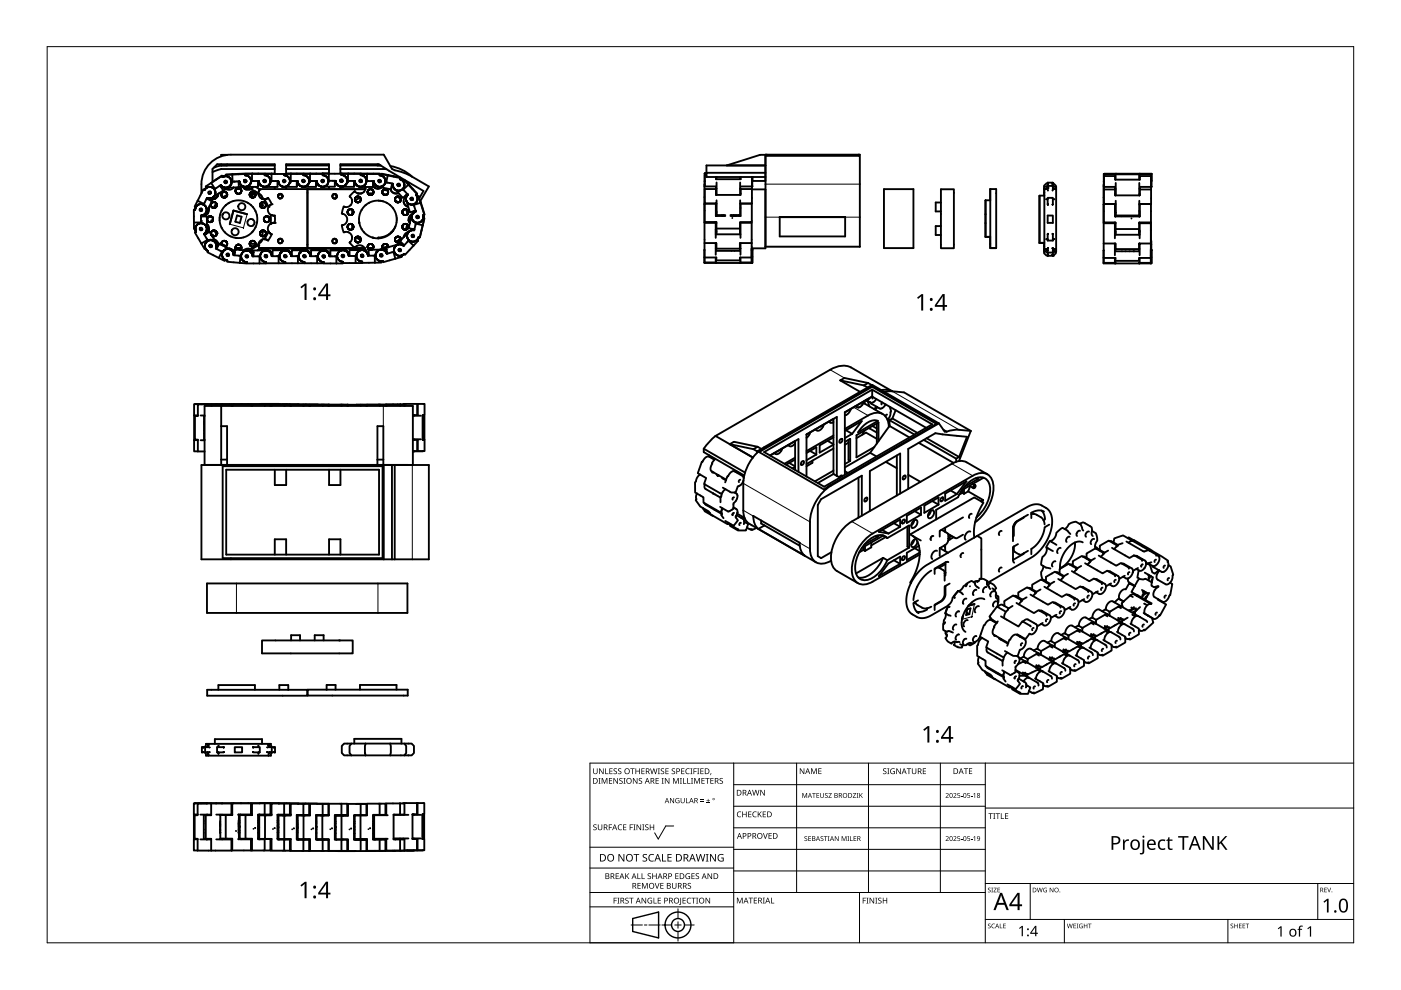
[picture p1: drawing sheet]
<svg xmlns="http://www.w3.org/2000/svg" width="297mm" height="210mm" viewBox="0 0 297 210" stroke-linecap="round" stroke-linejoin="round" font-family="sans-serif">
<g fill="none" stroke="#000" stroke-width=".4">
<path d="M43.6 40h.1M43.6 39.9h.1M43.7 39.9h.1M43.7 39.9h-.1M43.8 39.8h.1M43.8 39.8l-.1 .1M43.9 39.8h-.1M43.9 39.8h.1M44 39.7l-.1 .1M44.1 39.7h.1M44.2 39.7h.1M44.2 39.7h-.1"/>
<path d="M44.4 39.6l-.2 .1M44.4 39.6h.1M44.5 39.6h.1M44.6 39.6h.1M44.6 39.6l.4 .2M44.8 38.8l-1.2 .7 .2 .3-.4 .4M44.8 38.8l.8 1.2 1.2-.7M45 39.8h.1M45.2 39.9h.1M45.3 40h.1M45.3 40l.2 .3M46.7 39.3l.6 1.1"/>
<path d="M46.7 39.3l.3 .3M46.8 39.3h.1M46.8 39.3l.1 .1M46.9 39.3v.1M46.9 39.4h.1M46.9 35.1l-1.6 .5M46.9 35.1h11.4M46.9 34.8v.3M46.9 39.4v.1M46.9 39.4l.1 .1M46.9 39.5l.1 .1M47 39.6l-.1 .1"/>
<path d="M47 39.5h.1M47 39.6h.1M47.1 39.5h.1M47.1 39.5v.1M47.1 39.5l-.1 .1M47.1 39.6h.1M47.2 39.6h.1M47.2 37.5l-.2-.2-2.2 1.5M47.2 37.5h.1M47.2 39.6l.1 .1M47.2 37.5l-.1-.3-2 1.3M47.2 37.4v.1"/>
<path d="M47.2 37.4h.1M47.3 39.7h.1M47.3 37.5h-.1M47.3 37.5h.1M47.3 37.4h-.1M47.3 37.4h.1M47.4 37.4h-.1M47.4 37.4h.1M47.4 39.7h.1M47.4 37.4l-.1 .1M47.4 39.7l.1 .1M47.5 37.3l-.1 .1"/>
<path d="M47.5 37.3h.1M47.5 39.8h.1M47.5 37.4h-.1M47.5 37.4h.1M47.6 37.3h.1M47.6 39.8h.1M47.6 37.4h-.1M47.6 39.8l.2 .2M47.6 37.4h.1M47.6 38.6l.2 .2M47.7 37.4h.1M47.7 39.8h.1"/>
<path d="M47.7 38.4l.1 .4M47.7 38.4l-.1 .2M47.7 37.3h-.1M47.7 37.3h.1M47.8 40h.1M47.8 37.3h-.1M47.8 37.3h.1M47.8 38.3l-.1 .1M47.8 38.3l.2 .1 .1 .3M47.8 38.3l-.2 .3 .2 .2M47.8 39.8h.1M47.8 37.4h-.1"/>
<path d="M47.8 37.4h.1M47.8 39.8h.2M47.9 37.3h-.1M47.9 37.3h.1M47.9 37.3l-.1 .1M47.9 39.8h.1M47.9 39.8h-.1M47.9 37.4h.1M47.9 37.1v.2M48 39.8h-.1M48 39.8h.1M48 37.4h.1"/>
<path d="M48.1 39.8h.1M48.1 39.8h-.1M48.1 37.4h.1M48.1 38.7l-.3 .1M48.1 32.8h-1.2v.3M48.1 34.8v.3M48.2 39.7l-.1 .1M48.2 39.7h.1M48.2 37.4h.1M48.2 37.4l.2 .1M48.3 39.7h.1M48.3 39.7h-.1"/>
<path d="M48.4 39.7h.1M48.4 39.7h-.1M48.4 37.5h.1M48.4 39.7l-.4 .1M48.4 39.6h.1M48.4 39.6v.1M48.5 37.5h.1M48.5 37.5l.1 .1M48.6 39.8l-.8 .2M48.6 39.8h-.6M48.6 39.6h-.1M48.6 39.6h.1"/>
<path d="M48.6 37.6h.1M48.6 37.6v.1M48.6 39.5h.1M48.7 37.7h.1M48.7 39.4v.1M48.7 39.4h.1M48.7 37.7l.1 .1M48.8 39.4h-.1M48.8 37.8h.1M48.8 39.4h.1M48.8 39.3v.1M48.8 37.9h.1"/>
<path d="M48.8 39.3h.1M48.9 37.9h.1M48.9 37.9v.1M48.9 39.2l-.1 .1M48.9 38h.1M48.9 39.2h.1M48.9 38l.1 .2M48.9 39.1v.1M48.9 39.1h.1M49 39l-.1 .1M49 39h.1M49 38.2h.1"/>
<path d="M49 38.2v.2M49 38.9h.1M49 38.8v.1M49 38.4h.1M49 38.8h.1M49 38.4l.1 .1M49.1 38.7l-.1 .1M49.1 38.7h.1M49.1 38.6v.1M49.1 38.5h.1M49.1 38.6h.1M49.1 38.5v.1"/>
<path d="M49.2 38.6l-.3 .7-.5 .4M49.2 38.6h.1M49.2 37l-1.3 .1M49.2 37l.1 1.5h1.5M49.3 36.9l-1.4 .2M49.3 36.9l2.7-.1v.3M49.3 36.9v.1M49.3 37l2.6-.1v.3M49.3 37h-.1M49.4 39.9a1.25 1.25 0 0 1-1.4 .2M49.4 39.9h.1M49.4 39.8v.1"/>
<path d="M49.5 39.8h-.1M49.5 39.8h.1M49.5 39.8l-.1 .1M50.1 40h.1M50.2 40h-.1M50.2 39.9v.1M50.2 39.9h.1M50.3 39.9h-.1M50.3 39.9l-.2 .1M50.3 39.9h.1M50.4 39.9h-.1M50.4 39.9h.1"/>
<path d="M50.5 39.9h-.1M50.5 39.8v.1M50.5 39.8l.1 .2M50.5 39.9h.1M50.5 39.8h.1M50.5 39.9l.1 .1M50.6 40h.1M50.6 39.8h.1M50.6 38.5v1.1M50.6 38.7h.2M50.6 39.8l-.2 .1M50.6 39.8l.2 .1"/>
<path d="M50.6 39.8l.1 .1M50.6 38.5l.1 .2M50.6 39.6l.9 .1M50.6 39.6l-2 .2M50.6 38.5h.1M50.7 39.9h.1M50.7 38.6v.1M50.7 38.6h.1M50.7 38.5v.1M50.7 38.5h.1M50.8 38.5h.1M50.8 38.5v.1"/>
<path d="M50.8 39.9h.1M50.8 39.9l.1 .1M50.8 38.6h.1M50.8 38.7h.1M50.8 38.7v.1M50.8 38.8h.1M50.8 38.8l.1 .1M50.9 39.9v.1M50.9 38.9h.1M50.9 38.9v.1M50.9 39h.1M50.9 40h.1"/>
<path d="M50.9 40l.2 .1M51 39v.1M51 40h.1M51 39.1h.1M51 39.1v.1M51 39.2h.1M51.1 39.2h.1M51.1 39.2l.1 .1M51.2 39.3h.1M51.2 39.3l.1 .1M51.3 39.4h.1M51.4 39.4v.1"/>
<path d="M51.4 39.5h.1M51.4 39.5l.1 .1M51.5 39.6h.1M51.5 39.6v.1M51.5 39.5h.1M51.5 39.7l.3 .3M51.5 39.7h.1M51.6 39.5h.1M51.6 39.5l.1 .1M51.7 39.6h.1M51.8 38.3l.2 .3M51.8 38.3l.1 .4"/>
<path d="M51.8 40l.2 .1M51.8 38.2l.2 .4M51.8 38.2v.1M51.8 39.6h.1M51.8 38.2l-.1 .2 .2 .3M51.8 38.2h.1M51.8 38.2a.27 .27 0 0 1 .4 0 .27 .27 0 0 1 .1 .3M51.9 39.6h.1M51.9 37.2h.1M52 37.2h.1M52 39.6h.1M52 37.1h.1"/>
<path d="M52.1 37.1h-.1M52.1 39.6h-.1M52.1 39.6h.7M52.1 37.2h-.2M52.1 37.1v.1M52.1 39.6h.1M52.1 36.9v.2M52.1 36.9h4v.3M52.1 37.2h.1M52.1 37.2h.3M52.2 39.6h.1M52.3 38.5l-.3 .1"/>
<path d="M52.3 38.5l-.4 .2M52.4 37.2h.1M52.4 39.5l-.2 .1M52.4 39.6h-.2M52.4 39.5h.1M52.4 37.3h.1M52.5 39.5h-.1M52.5 39.5l-.1 .1M52.5 37.3h.1M52.5 39.5h.1M52.5 39.8h.1M52.5 39.8l.6 .3"/>
<path d="M52.5 39.8l-.7 .2M52.6 37.3h.1M52.6 37.3l.1 .1M52.6 39.4h.1M52.6 39.4v.1M52.6 39.8h-.1M52.6 39.8h.1M52.7 39.4h.1M52.7 39.4h-.1M52.7 39.7h.1M52.7 37.4h.1M52.7 37.4l.1 .1"/>
<path d="M52.8 39.7h.1M52.8 37.5h.1M52.8 39.6l-.2 .2M52.8 39.6h.1M52.8 39.6h1.4M52.9 37.5h.1M52.9 37.5v.1M52.9 37.6h.1M53 37.6h.1M53 37.6v.2M53.1 37.8h.1M53.1 39l-.3 .3"/>
<path d="M53.1 39h.1M53.1 37.9h.1M53.1 37.9l.1 .1M53.1 38.9v.1M53.1 38.9h.1M53.2 38h.1M53.2 38v.2M53.2 38.7l-.1 .2M53.2 38.7h.1M53.2 38.2h.1M53.2 38.2v.1M53.2 38.6v.1"/>
<path d="M53.2 38.6h.1M53.2 38.5v.1M53.2 38.5h.1M53.2 38.3h.1M53.2 38.3v.1M53.2 38.4v.1M53.2 38.4h.1M53.3 38.5l-.3 .6-.5 .4M53.3 38.5h.1M53.4 40h.1M53.4 39.9l-.2 .2M53.4 39.9h.1"/>
<path d="M53.4 36.9v1.5h1.5M53.5 36.8l-1.4 .1M53.5 36.8h2.7v.3M53.5 36.8v.1M53.5 39.8l-.1 .1M53.5 39.8h.1M53.6 39.7l-.1 .1M53.6 39.7h.1M53.6 39.6v.1M54.2 39.6l.7 .5M54.7 39.5l-.5 .1M54.7 38.4v1.1"/>
<path d="M54.8 38.4l-.1 1.1M54.9 38.4h.1M54.9 38.4v.1M54.9 38.5h.1M54.9 38.5v.1M54.9 38.6h.1M54.9 38.6v.1M54.9 38.7h.1M54.9 38.8h.1M55 38.8h.1M55 38.8v.1M55 38.9h.1"/>
<path d="M55 38.9v.1M55 39h.1M55.1 39h.1M55.1 39v.1M55.1 39.1h.1M55.1 39.1l.1 .1M55.2 39.2h.1M55.2 39.2l.1 .1M55.3 39.3h.1M55.4 39.3v.1M55.4 39.4h.1M55.5 39.4h.1"/>
<path d="M55.5 39.4l.1 .1M55.6 39.5h.1M55.7 39.5h.1M55.7 39.5l.1 .1M55.8 39.6h.1M55.9 39.6h.1M55.9 38.3l.1 .2M55.9 38.3l.1 .3M55.9 38.2l.1 .4M55.9 38.2l.1 .3M55.9 38.2v.1M56 39.6h.1"/>
<path d="M56.1 39.6h.1M56.1 38.1l-.2 .1M56.1 38.1l.2 .1 .1 .3M56.1 37.2h.1M56.2 37.1h.1M56.2 39.6h2.1M56.2 37.1l-.1 .1M56.2 39.6h-.1M56.2 37.2h.1M56.2 39.6h.1M56.2 36.9v.2M56.2 36.9h4v.3"/>
<path d="M56.3 39.6h.1M56.3 39.6h-.1M56.3 37.2h.1M56.3 37.2h.2M56.4 39.6h.1M56.4 39.6h-.1M56.4 38.5h-.4M56.4 38.5l-.2 .1h-.2M56.5 39.6h.1M56.5 39.6h-.1M56.5 37.2h.1M56.5 39.6h-.3"/>
<path d="M56.5 39.5h.1M56.5 39.5v.1M56.6 37.2h.1M56.6 37.2v.1M56.6 39.5h.1M56.6 39.5h-.1M56.6 37.3h.1M56.6 37.3l.2 .1M56.8 39.4l-.2 .1M56.8 39.4h.1M56.8 37.4h.1M56.8 37.4l.2 .1"/>
<path d="M57 37.5h.1M57 37.5l.1 .1M57 39.2l-.2 .2M57 39.2h.1M57.1 37.6h.1M57.1 37.6v.1M57.1 39.1l-.1 .1M57.1 37.7h.1M57.1 39.1h.1M57.1 37.7l.1 .2M57.2 38.9l-.1 .2M57.2 37.9h.1"/>
<path d="M57.2 38.9h.1M57.2 37.9l.1 .1M57.3 38.7l-.1 .2M57.3 38.1h.1M57.3 38.7h.1M57.3 38.1v.1M57.3 38.6v.1M57.3 38.6h.1M57.3 38.2h.1M57.3 38.2v.2M57.3 38.4v.1M57.3 38.4h.1"/>
<path d="M57.4 38.5l-.3 .6-.6 .5M57.4 38.5h.1M57.6 36.8l-1.4 .1M57.6 36.8h.7M57.6 36.8v1.6h1.4M58.3 35.8h-11.4l-1.8 .7M58.3 36.9v-2.1h-12.2l-1 1v2.8M58.3 39.6v.5M58.8 38.4v1.2h-.5M59 38.4h.1M59 38.4v.1M59 38.5h.1"/>
<path d="M59 38.5v.1M59 38.6h.1M59 38.6v.1M59 38.7h.1M59.1 38.7h.1M59.1 38.7v.1M59.1 38.8h.1M59.1 38.8v.1M59.1 38.9h.1M59.1 38.9l.1 .1M59.2 39h.1M59.2 39.1h.1"/>
<path d="M59.3 39.1h.1M59.3 39.1v.1M59.3 39.2h.1M59.4 39.2v.1M59.4 39.3h.1M59.4 39.3l.1 .1M59.5 39.4h.1M59.6 39.4h.1M59.6 39.5h.1M59.7 39.5h.1M59.8 39.5h.1M59.9 39.6h.1"/>
<path d="M60 39.6h.1M60.1 39.6h.1M60.2 39.6h.1M60.2 37.2h.1M60.3 39.6h.1M60.3 37.2h.1M60.3 39.6h.4M60.4 39.6h-.1M60.4 39.6h.1M60.4 37.2h.1M60.4 37.2h.2M60.6 39.6h-.2"/>
<path d="M60.6 39.6h.1M60.6 37.2h.1M60.7 36.9v-2.1h9.1l-.1 3.5 1.5 .1M60.7 39.5l-.1 .1M60.7 37.2h.1M60.7 36.8h1M60.7 35.8h9.1M60.7 39.6v.5M60.7 39.5h.1M60.7 37.2v.1M60.8 37.3h.1M60.8 39.5h.1"/>
<path d="M60.9 39.4h.1M60.9 39.4l-.1 .1M60.9 37.4h.1M60.9 37.4l.3 .2M61 39.3v.1M61 39.3h.1M61.2 37.6h.1M61.2 37.6l.1 .2M61.3 39l-.3 .3M61.3 39h.1M61.3 37.8h.1M61.3 37.8l.1 .1"/>
<path d="M61.4 38.9h-.1M61.4 37.9h.1M61.4 38.9l-.6 .6M61.4 37.9v.1M61.4 38.8v.1M61.4 38h.1M61.4 38.8h.1M61.4 38v.1M61.4 38.1h.1M61.4 38.7v.1M61.4 38.6v.1M61.4 38.2h.1"/>
<path d="M61.4 38.6h.1M61.5 38.2h.1M61.5 38.7l-.1 .2M61.5 38.2v.1M61.5 38.5l-.1 .1M61.5 38.3h.1M61.5 38.5h.1M61.5 38.3v.1M61.5 38.4h.1M61.5 38.4v.1M61.5 38.5v.2M61.7 36.8l2.7 .1"/>
<path d="M61.7 36.8l-.1 1.6h1.5M62.9 39.5l-2.2 .1M62.9 38.4v1.1M63 38.4l-.1 1.1M63.1 38.4v.1M63.1 38.4h.1M63.1 38.5h.1M63.1 38.5v.1M63.1 38.6h.1M63.1 38.6v.1M63.1 38.7h.1M63.2 38.7h.1"/>
<path d="M63.2 38.7v.1M63.2 38.8h.1M63.2 38.8v.1M63.2 38.9h.1M63.2 38.9l.1 .1M63.3 39h.1M63.3 39v.1M63.3 39.1h.1M63.4 39.1v.1M63.4 39.2h.1M63.5 39.2v.1M63.5 39.3h.1"/>
<path d="M63.6 39.3h.1M63.6 39.3v.1M63.6 39.4h.1M63.7 39.4h.1M63.7 39.4l.1 .1M63.8 39.5h.1M63.9 39.5h.1M63.9 39.5l.1 .1M64 39.6h.1M64.1 39.6h.1M64.1 38.2a.27 .27 0 0 0 .1 .3 .27 .27 0 0 0 .4-.1M64.1 38.2a.27 .27 0 0 0 .1 .4 .27 .27 0 0 0 .4-.2"/>
<path d="M64.1 38.2a.27 .27 0 0 1 .4-.1 .27 .27 0 0 1 .1 .3M64.2 39.6h.1M64.3 39.6h.1M64.3 37.1v-.2h-4v.3M64.3 37.2h.1M64.4 37.2h.1M64.4 37.1v.1M64.4 36.9v.2M64.4 36.9h4v.3M64.4 39.6h.1M64.5 39.6h-.1M64.5 39.6h.1"/>
<path d="M64.5 37.2h.1M64.6 37.2h.1M64.7 39.6h-.2M64.7 39.6h.1M64.7 37.2h.1M64.7 39.6h-.3M64.7 39.5h.1M64.8 37.2h.1M64.8 39.5h-.1M64.8 39.5l-.1 .1M64.8 37.2v.1M64.8 39.5h.1"/>
<path d="M64.8 37.3h.1M64.8 37.3l.2 .1M65 39.4l-.2 .1M65 39.4h.1M65.1 37.4h.1M65.1 37.4l.2 .3M65.1 39.3h.1M65.1 39.3l-.1 .1M65.3 37.7h.1M65.3 37.7l.2 .2M65.4 39l-.3 .3M65.4 39h.1"/>
<path d="M65.4 38.9v.1M65.5 37.9h.1M65.4 38.9h.1M65.5 37.9v.1M65.5 38.8v.1M65.5 38.8h.1M65.5 38.7v.1M65.5 38.1h.1M65.5 38.7h.1M65.5 38.1l.1 .3M65.5 38.6v.1M65.5 38.6h.1"/>
<path d="M65.5 38.5v.1M65.6 38.4l-.1 .1M65.6 38.4h.1M65.6 38.5l-.3 .6-.5 .4M65.6 38.5h.1M65.8 36.8l-1.4 .1M65.8 36.8l-.1 1.6h1.5M65.8 36.8h2.6M67 39.5l-2.6 .1M67 38.4v1.1M67.1 38.4l-.1 1.1M67.1 38.4l.2 .6 .4 .4"/>
<path d="M67.2 38.4h.1M67.2 38.4v.1M67.2 38.5h.1M67.2 38.5v.1M67.2 38.6h.1M67.2 38.6v.1M67.2 38.7h.1M67.2 38.8l.1 .1M67.3 38.9h.1M67.3 38.9l.1 .2M67.4 39.1h.1M67.4 39.1l.1 .1"/>
<path d="M67.5 39.2h.1M67.5 39.2l.1 .1M67.6 39.3h.1M67.6 39.3l.1 .1M67.7 39.4h.1M67.8 39.4h.1M67.8 39.4l.1 .1M67.9 39.5h.1M68 39.5h.1M68 39.5l.1 .1M68.1 39.6h.1M68.2 39.6h.1"/>
<path d="M68.2 38.2l.2 .3M68.2 38.2l-.1 .3 .2 .1M68.3 39.6h.1M68.4 39.6h.1M68.4 38.5h.1M68.4 36.8h.1M68.4 37.2h.1M68.5 39.6h-.1M68.5 37.2h.1M68.5 39.6h.1M68.5 38.5l-.2 .1M68.6 38.1v.3"/>
<path d="M68.6 38.1a.27 .27 0 0 1 .1 .4 .27 .27 0 0 1-.4 .1M68.6 38.1l-.4 .1M68.6 39.6h-.1M68.6 39.6h.1M68.6 37.2h.1M68.6 37.2h.2M68.6 38.4l-.2 .1M68.6 38.4l-.1 .1M68.7 39.6h.1M68.7 39.6h-.1M68.8 37.2h.1M68.8 39.5h.1"/>
<path d="M68.8 39.5v.1M68.8 37.2l.1 .1M68.9 39.5h.1M68.9 39.5h-.1M68.9 37.3h.1M68.9 37.3l.2 .1M69.1 39.4l-.2 .1M69.1 39.4h.1M69.1 37.4h.1M69.1 37.4l.2 .1M69.3 37.5h.1M69.3 37.5l.1 .1"/>
<path d="M69.3 39.2l-.2 .2M69.3 39.2h.1M69.4 37.6h.1M69.4 37.6v.1M69.4 39.1l-.1 .1M69.4 37.7h.1M69.4 39.1h.1M69.4 37.7l.1 .2M69.5 38.9l-.1 .2M69.5 37.9h.1M69.5 38.9h.1M69.5 37.9l.1 .1"/>
<path d="M69.6 38.7l-.1 .2M69.6 38.1h.1M69.6 38.7h.1M69.6 38.1v.1M69.6 38.6v.1M69.6 38.6h.1M69.6 38.2h.1M69.6 38.2v.2M69.6 38.5h.1M69.6 38.4v.1M69.6 38.4h.1M69.8 36.7l-1.4 .1"/>
<path d="M69.8 39.6h-1.2M69.8 39.6v.5h-4.6h12.3M69.8 35.1h-9.1M71 38.3v1.3h-1.2M71.2 38.4v.1M71.2 38.4h.1M71.2 38.5h.1M71.2 38.5v.1M71.2 38.6h.1M71.2 38.6v.1M71.2 38.7h.1M71.2 38.7l.1 .1"/>
<path d="M71.3 38.8h.1M71.3 38.8l.3 .5 .6 .3M71.3 38.9l.1 .2M71.4 39.1h.1M71.5 39.1h.1M71.5 39.1l.3 .3M71.8 39.4h.1M71.9 39.4v.1M71.9 39.5h.1M71.9 39.5h.2M72.1 39.5h.1M72.2 39.5h.1"/>
<path d="M72.2 36.7h.2v.2M72.2 35.8l9.7 .1M72.2 36.8l-3.9 .1M72.2 36.8h.2v.2M72.2 38.2v.3M72.2 39.5v.1M72.2 39.6h.1M72.2 36.8v-2h8.1l9.5 5.7-.9 1.5M72.2 39.6v.5M72.2 38.2a.27 .27 0 0 0 .1 .3 .27 .27 0 0 0 .4-.1M72.2 38.2h.1M72.2 38.1v.1"/>
<path d="M72.2 38.1h.4M72.3 39.6h.1M72.4 39.6h.1M72.4 37.1h.1M72.4 37v.1M72.4 36.9v.1M72.4 36.9h4.1M72.5 39.6h.1M72.5 39.6h-.1M72.5 37.1h.1M72.5 37.1h.2M72.6 38.1l.1 .3"/>
<path d="M72.6 39.5h.1M72.6 39.5l-.1 .1M72.7 39.5h.1M72.7 39.5h-.1M72.7 37.1h.1M72.7 38.4l-.3 .2-.2-.1M72.7 37.1l.1 .1M72.7 39.5l-.3 .1M72.8 39.5h-.1M72.8 39.5h.1M72.8 37.2h.1M72.8 37.2l.2 .1"/>
<path d="M72.9 39.5h.1M72.9 39.5h-.1M73 39.4h.1M73 39.4l-.1 .1M73 37.3h.1M73.1 37.3h.1M73.1 37.3l.2 .2M73.1 39.3v.1M73.1 39.3h.1M73.2 39.2l-.1 .1M73.2 39.2h.1M73.3 39.2h-.1"/>
<path d="M73.3 37.5h.1M73.3 39.2h.1M73.3 37.5v.1M73.3 39.1v.1M73.4 37.6h.1M73.3 39.1h.1M73.4 37.6l.1 .2M73.4 39v.1M73.4 39h.1M73.5 38.9v.1M73.5 38.9h.1M73.5 37.9h.1"/>
<path d="M73.5 37.9l.1 .1M73.5 38.8v.1M73.5 38.8h.1M73.6 38h.1M73.6 38.7h.1M73.6 38v.2M73.6 38.7l-.3 .5-.5 .3M73.6 38.5v.2M73.6 38.2h.1M73.6 38.5h.1M73.6 38.4v.1M73.6 38.3h.1"/>
<path d="M73.6 38.4h.1M73.6 38.3v.1M73.8 36.9v1.5h1.4M73.8 36.8l-1.3 .1M73.8 36.8h2.7M73.8 36.8v.1M75.1 39.5l-2.7 .1M75.1 38.4v1.1M75.2 38.4l.3 .8 .8 .4M75.2 38.4h.1M75.2 38.4v.1M75.2 38.5h.1"/>
<path d="M75.2 38.5l.1 .1M75.3 38.6h.1M75.3 38.7h.1M75.3 38.7v.1M75.3 38.8h.1M75.3 38.8l.1 .1M75.4 38.9h.1M75.4 38.9v.1M75.4 39h.1M75.4 39l.1 .1M75.5 39.1h.1M75.5 39.1v.1"/>
<path d="M75.5 39.2h.1M75.6 39.2h.1M75.6 39.2v.1M75.6 39.3h.1M75.7 39.3l.1 .1M75.8 39.4h.1M75.9 39.4l.1 .1M76 39.5h.1M76.1 39.5h.1M76.2 39.5h.1M76.2 39.6h.1M76.3 38.2a.27 .27 0 0 0 .1 .3 .27 .27 0 0 0 .3 0"/>
<path d="M76.3 38.2v.4l.4-.1M76.3 39.6h.1M76.4 39.6h.1M76.4 38.1a.27 .27 0 0 1 .3 .1 .27 .27 0 0 1 0 .3M76.4 38.1l-.1 .1M76.4 38.1l.3 .1v.3M76.4 39.6h1.1M76.5 36.9h4v.3M76.5 36.9v.2M76.5 37.1h.1M76.5 39.6h.1M76.5 36.8h4v.3"/>
<path d="M76.5 36.8v.1M76.6 37.1h.1M76.6 37.1v.1M76.6 39.6h-.1M76.6 39.6h.1M76.7 37.2h.1M76.7 38.5h.1M76.8 39.6h-.3M76.8 39.5l-.1 .1M76.8 39.5h.1M76.8 37.2h.1M76.8 39.6h.1"/>
<path d="M76.9 39.5h-.1M76.9 37.2h.1M77 39.5h-.1M77 39.5h.1M77 37.3h.1M77.1 37.3h.1M77.1 37.3l.1 .1M77.2 37.4h.1M77.2 37.4l.2 .1M77.2 39.3l-.2 .2M77.2 39.3h.1M77.2 39.3l-.4 .3"/>
<path d="M77.4 37.5h.1M77.4 37.5l.1 .2M77.4 39.1l-.1 .2M77.4 39.1h.1M77.5 37.7h.1M77.5 39.6l-.1 .5M77.5 39.6h.1M77.5 37.7l.1 .1M77.5 39.6v.5M77.6 37.8h.1M77.6 37.8v.1M77.6 38.9l-.2 .2"/>
<path d="M77.6 37.9h.1M77.6 38.9h.1M77.6 37.9v.1M77.6 38.7v.1M77.6 38.1h.1M77.6 38.7h.1M77.7 38.1h.1M77.7 38.1v.1M77.7 38.5l-.1 .2M77.7 38.2h.1M77.7 38.5h.1M77.7 38.2v.1"/>
<path d="M77.7 38.3h.1M77.7 38.3v.1M77.7 38.4v.1M77.7 38.4h.1M77.9 36.8l-.1 1.6h1.5M79.1 38.4v1.2h-1.6M79.1 39.5v.1M79.1 39.6l.9 .4 .9-.3M79.1 39.5a1.25 1.25 0 0 0 1.7 .2M79.1 38.4v1.1M79.3 38.4v.1M79.3 38.4h.1"/>
<path d="M79.3 38.5h.1M79.3 38.5v.1M79.3 38.6h.1M79.3 38.6v.1M79.3 38.7h.1M79.3 38.7v.1M79.3 38.8h.1M79.4 38.8v.1M79.4 38.9h.1M79.4 38.9v.1M79.4 39h.1M79.4 39l.1 .1"/>
<path d="M79.5 39.1h.1M79.5 39.1l.1 .1M79.6 39.2h.1M79.6 39.2v.1M79.6 39.3h.1M79.7 39.3h.1M79.7 39.3v.1M79.7 39.4h.1M79.8 39.4h.1M79.8 39.4l.1 .1M79.9 39.5h.1M80 39.5h.1"/>
<path d="M80 34.8v.3M80 39.5l.1 .1M80.1 39.6h.1M80.2 39.6h.1M80.3 39.6h.1M80.3 39.6l.5 .1M80.3 38.2l.2 .4M80.3 38.2l.1 .5M80.3 38.2l-.1 .3 .2 .2M80.3 38.2h.1M80.3 38.2a.27 .27 0 0 1 .4 0 .27 .27 0 0 1 .1 .3M80.4 39.6h.1"/>
<path d="M80.5 37.2h.3M80.5 37.2h.1M80.5 39.6h.1M80.5 37.2h.2M80.5 37.1h.3M80.5 37.1h.1M80.6 37.1h.1M80.6 39.6h-.1M80.6 39.6h.1M80.7 39.6h.1M80.7 39.6h-.1M80.7 37.2h.1"/>
<path d="M80.7 35.1h-8.5M80.7 37.1h.1M80.8 37.2h.1M80.8 38.5l-.3 .1M80.8 38.5l-.4 .2M80.8 37.1h.1M80.8 39.7l2 .4M80.8 37.1v.1M80.9 36.9l1.3 .2M80.9 36.9l-.1 .2M80.9 36.9l1.3 .3M80.9 37.3h.1"/>
<path d="M81 37.3h.1M81 37.3l.1 .1M81 39.5l-.3 .1M81.1 39.5l-.4 .1M81.1 39.4v.1M81.1 39.4h.1M81.1 37.4h.1M81.2 39.4h-.1M81.2 37.4h.1M81.2 39.4h.1M81.3 39.3h.1M81.3 39.3l-.1 .1"/>
<path d="M81.3 37.5h.1M81.3 37.5l.1 .1M81.4 37.6h.1M81.5 37.6h.1M81.5 37.6l.1 .2M81.5 39l-.2 .3M81.5 39h.1M81.6 39h-.1M81.6 37.8h.1M81.6 39h.1M81.6 37.8v.1M81.6 38.9h.1"/>
<path d="M81.6 37.9h.1M81.6 37.9v.1M81.6 38.8v.1M81.7 38h.1M81.6 38.8h.1M81.7 38v.1M81.7 38.9l-.7 .6M81.7 38.1h.1M81.7 38.7l-.1 .1M81.7 38.2h.1M81.7 38.7h.1M81.7 38.2v.1"/>
<path d="M81.7 38.5v.1M81.7 38.3h.1M81.7 38.5h.1M81.7 38.3v.2M81.7 38.7v.2M82 38.7h.1M82 38.7l1.3 .3M82.2 37.2h.1M82.2 37.2l2.6 .5v.3M82.2 37.1l2.7 .5-.1 .3M82.2 37.1l-.3 1.6h.1M82.8 35.2l2.1 .6 1.3 .7 1.2 1"/>
<path d="M83.2 38.9l-.3 1.1zM83.3 39.2h.1M83.3 39.2v.1M83.3 39.3h.1M83.3 39.1v.1M83.3 39.1h.1M83.3 39.3v.1M83.3 39.4h.1M83.3 39v.1M83.3 39h.1M83.3 39.4v.1M83.3 39.5h.1"/>
<path d="M83.3 39.5l.1 .1M83.4 39.6h.1M83.4 39.7h.1M83.4 39.7v.1M83.4 39.8h.1M83.5 39.8v.1M83.5 39.9h.1M83.5 39.9l.1 .1M83.6 40h.1M84.3 39.2l.1 .2h.3M84.3 39.1l.1 .2h.3M84.3 39v.2"/>
<path d="M84.3 39v.1M84.3 39a.27 .27 0 0 1 .4 0 .27 .27 0 0 1 .1 .3M84.3 39h.1M84.8 38l.6 .3M84.8 39.3h-.1M84.8 38h.1M84.8 39.3l-.1 .1M84.8 38l.1 .1M84.8 37.9h.1M84.8 37.9l.7 .3M84.9 37.9h.1M84.9 37.9l.1 .1"/>
<path d="M85 38.1h.1M85 38h.1M85 38.1l.2 .1M85.1 38h.1M85.1 38l.1 .1M85.2 38.2h.1M85.2 38.1h.1M85.3 38.2h.1M85.3 38.2l.1 .1M85.3 38.1h.1M85.3 38.1l.2 .2M85.4 38.3h.1"/>
<path d="M85.4 38.3v.1M85.4 38.4h.1M85.5 38.3h.1M85.5 40h-.1M85.5 38.4h.1M85.5 38.3l.2-.1 .9 .9M85.5 40h.1M85.5 38.4l.1 .2M85.5 39.9v.1M85.5 39.9h.1M85.6 39.8l-.1 .1M85.6 38.7h.1"/>
<path d="M85.6 39.8h.1M85.6 38.7l.1 .3M85.6 39.7v.1M85.6 39.7h.1M85.7 39.6v.1M85.7 38.1l-.2 .2M85.7 39.6h.1M85.7 39.5v.1M85.7 39.5h.1M85.7 39h.1M85.7 39v.1M85.7 39.4h.1"/>
<path d="M85.7 39.3v.1M85.7 39.1h.1M85.7 39.3h.1M85.7 39.1v.1M85.7 39.2h.1M85.7 39.2v.1M85.8 38.2l2.6 2.9M86.6 39.1l1.8 2M86.6 39.2l-1.1 1 1 1.1M86.6 39.1h.1M149.4 39.1l-.1 8h2.4M149.4 39.5h.1"/>
<path d="M149.4 38.4h.1M149.4 36.8v2.7M149.4 36.8h.4M149.4 39.5h2.4v1.5M149.4 37.2h.4M149.5 36.8h.1M149.8 36.7l-.4 .1M149.8 36.6h12.5M151.8 37.5v.5h5.2v-.5M151.8 39.9h.1M151.8 39.9v1.4M151.9 37.5v.5"/>
<path d="M151.9 38.7v2.6M154.1 35.1l7.1-2.3h21.1v19.5h-20M156.9 37.5v.5M156.9 39.9h.1M156.9 38.7v2.6M159.4 37.5v5.7h-2.5M159.4 38.3h.1M159.5 37.5v2h-2.5M159.5 38.4h2.8M159.5 39.5h.1M159.5 37.5l-.1 .8M162.3 35.1h-12.5v2.4h12.5"/>
<path d="M162.3 32.8v19.9h-2.9M162.5 32.8v.2h19.6v-.2M222 40h.1M222 39.9v.1M222.1 39.9h-.1M222.1 39.9h.1M222.1 39.8v-.4h1.1v.4M222.1 39.8l.1 .6M222.1 39.8v.1M222.1 38.8h.1M222.1 38.8l.1 .1M222.2 38.9h-.3a.94 .94 0 0 0-.5 1.1v1.5"/>
<path d="M222.2 38.9h.1M222.2 38.9v.1M222.2 39h.1M222.2 39l-.3 .5-.5 .1v13.8l.5 .1 .3 .5M223.2 39h.1M223.2 39l.2 .5 .5 .1M223.2 39v.1M223.2 38.9v.1M223.2 38.9h.1M223.2 38.9l.7 .5v.2M223.2 38.8h.1M223.2 39.8v.6"/>
<path d="M223.2 39.8h.1M223.2 38.7h-1.1l.1 .2M223.2 38.7v.2M223.2 39.8v.1M223.2 39.9h.1M223.3 39.9h.1M223.3 39.9v.1M223.3 40h.1M223.4 40h.1M223.9 39.6v13.8M234 39.2v8h2.4M234 38.5h.1"/>
<path d="M234 36.9l.1 2.7M234.1 39.6h2.3v1.5M234.1 36.9h-.1M234.1 36.9h2.3M236.4 36.9l.1 .1M236.4 36.9h.1M236.5 37v1.1M236.5 37h5M236.6 38.8v2.6M236.6 36.8l-2.5 .1M236.6 36.8h7.5v2.8M236.6 36.8v.1"/>
<path d="M236.6 36.9h.1M241.5 37v1.1M241.6 38.8v2.6M241.6 36.8v.1M241.6 36.9h.1M241.6 36.9l-5.1 .1M241.7 36.9h2.3v6.3M244 37.3h-2.3v.8h-5.3v-.8h-2.3v5.9h2.3M244 37.3h.1M244.1 39.6h-2.4l-.1 1.8M244.1 36.9v2.7M244.1 38.4h.1"/>
<path d="M244.2 39.6h-.1M244.2 36.9h-10.2M41.1 47.2v1.4h.3M41.2 44.5l-.1 2.7M41.4 44.5h-.2M41.4 44.5h.1M41.4 44.4l-.2 .1M41.4 44.4v.1M41.4 44.4h.1M41.4 44.3v.1M41.4 44.3h.1M41.4 48.5v.1"/>
<path d="M41.4 48.6h.1M41.4 48.6v.1M41.4 44.2v.1M41.4 48.4v.1M41.4 44.2h.1M41.4 48.7h.1M41.4 48.4h.1M41.4 48.7v.1M41.4 49.3l1.3 2.3M41.4 48.8h.1M41.4 48.3h.1M41.4 44.1v.1"/>
<path d="M41.4 48.8v.1M41.4 48.9h.1M41.4 44.1h.1M41.5 48.2l-.1 .1M41.5 44.1h-.1M41.5 48.9h.1M41.5 48.2h.1M41.5 48.9v.1M41.5 44v.1M41.5 48.1v.1M41.5 49h.1M41.5 44h.1"/>
<path d="M41.5 48.1h.1M41.5 49v.1M41.5 48v.1M41.5 43.9v.1M41.5 49.1h.1M41.5 48h.1M41.5 43.9h.1M41.5 49.1l.1 .1M41.5 49.1l-.1 .2M41.6 43.9h-.1M41.6 49.2h.1M41.6 48h.1"/>
<path d="M41.6 49.2l-.2 .1M41.6 43.8h.1M41.6 47.8v.2M41.6 47.8h.1M41.6 43.7v.1M41.7 43.7h.1M41.7 47.7l-.1 .1M41.8 47.7h.1M41.8 47.6v.1M41.8 47.6h.1M41.9 47.6h-.1M41.9 47.6h.1"/>
<path d="M41.9 42.6l-.6 1.2 .2 .1M41.9 47.5v.1M41.9 47.5h.1M42 43.4h.1M42 43.4l-.3 .3M42.1 47.5h-.2M42.1 47.5h.1M42.1 47.4v.1M42.2 47.4h.1M42.2 43.3l-.2 .1M42.2 43.3h.1M42.3 47.4h-.1"/>
<path d="M42.3 47.4h.1M42.3 43.3h-.1M42.4 43.3h.1M42.4 44.3v.3l.3 .1M42.4 44.3l-.1 .1a.27 .27 0 0 0 .1 .3 .27 .27 0 0 0 .3 0M42.4 47.4h-.1M42.4 47.4h.1M42.4 48.4a.27 .27 0 0 0 .2 .3 .27 .27 0 0 0 .3-.1M42.4 48.4a.27 .27 0 0 1 .4-.1 .27 .27 0 0 1 .1 .3M42.4 48.4a.27 .27 0 0 0 .1 .4 .27 .27 0 0 0 .4-.2M42.5 47.3l-.1 .1M42.5 47.3h.1"/>
<path d="M42.5 43.3h-.1M42.5 43.3h.1M42.6 47.3h.1M42.6 45.7h.1M42.6 45.7v1.5h-1.5M42.7 45.7h.1M42.7 45.7v.2M42.7 43.3h-.2M42.7 43.3h.1M42.7 51.6l.7 1.2 .2-.1M42.7 47.3h.1M42.7 41l-.8 1.6"/>
<path d="M42.7 44.2l.2 .3-.2 .2M42.7 44.2l-.3 .1M42.7 41a8 8 0 0 1 1.2-5.7 6.2 6.2 0 0 1 5.1-2.5h32.4l1.7 3 3.3 1.2 4.5 2.5-1.8 3.2M42.7 45.8h.1M42.7 44.2v.5M42.8 43.3h.1M42.8 47.3l.2 .1M42.8 45.7h-.1M42.8 45.7h.1M42.9 45.7h.1M42.9 45.7l-.1 .2M42.9 45.7h.2"/>
<path d="M42.9 45.7h-.1M42.9 43.3h.1M42.9 43.3l.2 .1M43 45.7h-.1M43 45.7h.1M43 47.4h.1M43 47.4l.7 .5M43.1 47.4h.1M43 45.6v.1M43 45.6h.1M43.1 47.4l.1 .1M43.1 43.4h.1"/>
<path d="M43.1 45.6h.1M43.2 43.4h.1M43.2 45.7h-.1M43.2 47.5h.1M43.2 45.7h.1M43.2 45.6h-.1M43.2 45.6h.1M43.2 49.6l.8 1.3-1.3 .7M43.3 43.4h.1M43.3 47.5h.1M43.3 43.4v.1M43.3 45.5l-.1 .1"/>
<path d="M43.3 45.7h.1M43.3 47.5l.1 .1M43.3 45.7h-.1M43.3 49.6h-.1M43.3 45.5h.1M43.3 49.6h.1M43.3 43.5h.1M43.3 43.5l.4 .4M43.3 49.6l.1 .1M43.3 49.5v.1M43.3 49.5h.1M43.4 43.5h.1"/>
<path d="M43.4 40.3l-.3-.1-.4 .8M43.4 43.5v.1M43.4 40.3h.1M43.4 40.2l-.1 .1M43.4 40.2h.1M43.4 47.6h.1M43.4 45.4l-.1 .1M43.4 45.4h.1M43.4 49.5h.1M43.4 47.6l.1 .1M43.4 43.6h.1M43.4 45.7h-.1"/>
<path d="M43.4 52.1h.1M43.4 52.2v.1M43.4 45.7h.1M43.4 52v.1M43.4 52.3h.1M43.4 52h.1M43.5 52.3v.2M43.5 40.1l-.1 .2M43.5 47.7h.1M43.5 51.9l-.1 .1M43.5 45.4h-.1M43.5 45.4h.1"/>
<path d="M43.5 51.9h.1M43.5 40.1h.1M43.5 49.4l-.1 .1M43.5 49.4h.1M43.5 51.8v.1M43.5 43.6h.1M43.5 52.5h.1M43.5 51.8h.1M43.5 52.5v.1M43.5 43.6l.1 .2M43.5 51.7h.1M43.5 45.6h.1"/>
<path d="M43.5 49.7h.1M43.5 45.3v.1M43.5 45.3h.1M43.5 47.7l.1 .1M43.5 52.6h.1M43.5 52.6l.1 .1M43.6 40l-.1 .1M43.6 45.2l-.1 .1M43.6 52.7h.1M43.6 52.7v.1M43.6 49.6l-.1 .1M43.6 45.2h.1"/>
<path d="M43.6 49.3l-.1 .1M43.6 49.2l.2 .3M43.6 43.8h.1M43.6 49.3h.1M43.6 45.6h.1M43.6 51.5l-.1 .2M43.6 51.5h.1M43.6 52.8h.1M43.6 47.9h.1M43.6 43.8l.1 .1M43.6 49.2h.1M43.7 52.8h.1"/>
<path d="M43.7 49.2h-.1M43.7 45.1l-.1 .1M43.7 52.9h.1M43.7 47.9h.1M43.7 45.1h.1M43.7 45.6h.1M43.7 45.6l-.3 .1M43.7 43.9v.1M43.7 47.9v.2M43.7 43.9l.1 .5-.1 .6M43.7 49.2h.1M43.7 45.9h.2v2.6"/>
<path d="M43.7 45.9h-1.1M43.7 47.9l.2 .6M43.7 45v.1M43.7 45h.1M43.7 44h.1M43.7 52.9l.1 .1M43.7 49.1v.1M43.7 45.6v.3M43.7 44v.1M43.7 49.1h.1M43.7 45.5v.1M43.8 44.1h.1"/>
<path d="M43.8 48.1h.1M43.7 45.5h.1M43.8 53h.1M43.8 48.2h.1M43.8 44.1v.1M43.8 44.8l-.1 .1M43.8 44.8h.1M43.8 44.2h.1M43.8 49.4l-.4 .3M43.8 44.2v.1M43.8 48.2v.1M43.8 44.3h.1"/>
<path d="M43.8 44.3v.1M43.8 44.6v.2M43.8 42.1l1 .5M43.8 44.6h.1M43.8 44.4h.1M43.8 44.4v.1M43.8 48.3h.1M43.8 44.5h.1M43.8 48.3v.1M43.8 44.5v.1M43.8 53l.1 .1M43.8 48.4h.1"/>
<path d="M43.8 48.7l-.1 .4M43.8 48.4v.1M43.8 48.7h.1M43.8 48.6v.1M43.9 48.7h-.1M43.9 48.6h.1M43.9 48.6h-.1M43.9 48.6v.1M43.9 48.5h.1M43.9 48.6l-.1 .1M43.9 49.4l-.1 .1M43.9 49.4h.1"/>
<path d="M43.9 51.2l-.3 .3M43.9 51.2h.1M43.9 47.5l.2 .3M43.9 53.1h.1M43.9 46.5h.1M43.9 46.4v.1M43.9 46.5v.1M43.9 46.5l.1 .2M43.9 46.4h.1M43.9 46.6h.1M43.9 46.4v.2M43.9 42h.1"/>
<path d="M43.9 42l-.7 1.2-1.3-.6M43.9 46.3v.1M43.9 46.6v.1M43.9 46.3h.1M43.9 46.7h.1M44 46.3h-.1M44 46.7h.1M44 53.1v.1M44 46.3h.1M44 46.3l-.1 .1M44 46.7l.1 .2M44 46.2v.1"/>
<path d="M44 46.7v.1M44 46.2h.1M44 46.8h.1M44 51.1l-.1 .1M44 51.1h.1M44 42h.1M44 53.2h.1M44 45.3l-.3 .2M44 46.1v.1M44 46.8l.1 .1M44 46.1h.1M44 46.1v.2"/>
<path d="M44.1 46.9h.1M44.1 46.9l.1 .1M44.1 46.1h-.1M44.1 42h.1M44.1 53.2h.1M44.1 49.2h.1M44.1 47.8l.2 .7M44.1 49.2l-.2 .2M44.1 46v.1M44.1 53.2l-.1 .3 2.4 1.2M44.1 49.1v.1M44.1 49.1h.1"/>
<path d="M44.1 51l-.1 .1M44.2 51h.1M44.2 50.9l-.1 .1M44.2 47h.1M44.2 42h.1M44.2 49.1v.1M44.2 49.1h-.1M44.2 42v.1M44.2 49.1h.1M44.2 47l.1 .1M44.2 46l-.2 .1M44.2 42.1h.1"/>
<path d="M44.2 42.1l-.1 .1M44.2 45.9v.1M44.2 44h.1M44.2 44l.1 .2M44.2 49.2l.2-.1 .4 .7M44.2 49.2l-.9 .6M44.3 42.1h.1M44.3 48.8l-.1 .3M44.3 48.8h.1M44.3 44.2v.1M44.3 44.2l-.3 1.1M44.3 45.9h-.1"/>
<path d="M44.3 51h-.1M44.3 51h.1M44.3 47.1h.1M44.3 44.3v.1M44.3 44.4l-.3 .9M44.3 48.5v.3M44.3 45.9l-.2 .1M44.3 45.9h.1M44.3 47.1h.2M44.4 45.9h-.1M44.4 52.1a.3 .3 0 0 0 .2 .3 .3 .3 0 0 0 .3-.1M44.4 52.1a.27 .27 0 0 0 .2 .3 .27 .27 0 0 0 .3-.1"/>
<path d="M44.4 47.1h.1M44.4 45.9h.1M44.4 42.1h.1M44.4 52a.27 .27 0 0 1 .3-.1 .27 .27 0 0 1 .2 .3M44.4 52v.1M44.4 52l.2 .3 .3-.1M44.4 52a.27 .27 0 0 0 .2 .3 .27 .27 0 0 0 .3-.1M44.4 52h.1M44.5 42.1h.1M44.5 50.9l-.2 .1M44.5 50.9h.1M44.5 45.9h-.1"/>
<path d="M44.5 45.9h.1M44.5 47.1h.1M44.5 45.9h-.2M44.5 45.9h.2M44.6 45.9h-.1M44.6 45.9h.1M44.6 42.1l.4 .1M44.6 47.1h-.1M44.6 42.1h-.1M44.6 42.1h.1M44.6 50.8l-.5 .2M44.6 50.8h.1"/>
<path d="M44.6 50.8l.6 .1 .5 .5M44.6 47.1h.1M44.6 50.9h-.1M44.6 50.9h.1M44.6 50.9h.2M44.7 42.1h-.1M44.7 45.9h.1M44.7 42.1h.1M44.7 47.1h-.1M44.7 47.1h-.2M44.7 47.1h.1M44.7 40.8l-.1 .3-.4-.1"/>
<path d="M44.7 40.8a.27 .27 0 0 0-.4-.2 .27 .27 0 0 0-.1 .4M44.7 49.5l.1 .2M44.7 49.5h.1M44.7 43.5h.1M44.7 43.4v.1M44.7 43.5l.1 .2M44.7 49.5v.1M44.7 49.4v.1M44.7 43.4h.1M44.7 43.5v.1M44.7 49.6h.1M44.7 49.4h.1"/>
<path d="M44.7 49.4l.5 .7M44.7 43.6h.1M44.7 42v.1M44.7 42h.1M44.7 43.6l.1 .1M44.7 43.3v.1M44.7 49.3v.1M44.7 43.3h.1M44.7 43.3v.2M44.7 49.6l.1 .1M44.7 49.3h.1M44.8 45.9h.1"/>
<path d="M44.8 49.7h.1M44.8 49.3h-.1M44.8 49.7v.1M44.8 49.3h.1M44.8 47.1h-.1M44.8 43.7h.1M44.8 43.7v.1M44.8 49.2v.1M44.8 43.2l-.1 .1M44.8 49.8h.1M44.8 49.2h.1M44.8 43.2h.1"/>
<path d="M44.8 50.9h.1M44.8 47.1h.1M44.8 43.8h.1M44.8 49.2l-.1 .2M44.8 42h.1M44.8 45.9l.1 .1M44.8 47v.1M44.8 49.8l.9 1.6M44.8 49.8l.1 .1M44.8 47l-.1 .1M44.8 49.1v.1M44.8 49.8v.1"/>
<path d="M44.8 43.8l.1 .1M44.8 43.1v.1M44.8 42.6l-1.1 2.4M44.8 49.9h.1M44.8 47h.1M44.8 49.1h.1M44.9 43.1h-.1M44.9 43.9h.1M44.9 49.9h.1M44.9 42.6h-.1M44.9 47h-.1M44.9 50.9h.1"/>
<path d="M44.9 46h.1M44.9 50.9l.1 .1M44.9 43v.1M44.9 42h-.1M44.9 42h.1M44.9 47h.1M44.9 46l.1 .1M44.9 46.8v.1M44.9 49l-.1 .1M44.9 49l-.1 .2M44.9 43h.1M44.9 43l-.1 .2"/>
<path d="M44.9 43.9l.2 .1M44.9 49.9v.1M44.9 49.9l.1 .1M44.9 52.2v.1M44.9 49h.1M44.9 52.2h.1M44.9 43.9l.1 .1M44.9 50h.1M45 51h.1M45 43h-.1M45 46.9l-.1 .1M45 42.2h.1"/>
<path d="M45 44h.1M45 46.9h.1M45 50h.1M45 46h.1M45 42h-.1M45 42h.1M45 49h-.1M45 46v.1M45 43h.1M45 46.1h.1M45 49h.1M45 42.9v.1"/>
<path d="M45 48.9v.1M45 41.9v.1M45 42.9h.1M45.1 46.1v.2M45.1 42.2h.1M45.1 41.9h-.1M45.1 46.1h.1M45.1 46.8l-.1 .1M45.1 48.9l-.2 .1M45.1 42.9l-.1 .1M45.1 44l.1 .1M45.1 41.9v.3"/>
<path d="M45.1 44h.1M45.1 50l.1 .1M45.1 50v.1M45.1 46.1v.1M45.1 48.9h.1M45.1 46.8h.1M45.1 42.9h.1M45.1 46.2h.1M45.1 44v.1M45.1 51h.1M45.1 41.9h.1M45.1 46.7v.1"/>
<path d="M45.1 46.2v.1M45.1 46.7h-.3v.3M45.1 46.7h.1M45.1 51l.2 .1M45.1 42.2l-.2 .4M45.1 46.3l.1 .1M45.1 44.1h.1M45.1 50.1h.1M45.2 46.6l-.1 .1M45.2 46.6l-.1 .2M45.2 46.4h.1M45.2 46.6h.1"/>
<path d="M45.2 44.1h.1M45.2 46.5v.1M45.2 46.4v.1M45.2 46.4v.2M45.2 46.5h.1M45.2 50.1h.1M45.2 48.9h-.1M45.2 41.8l-.1 .1M45.2 42.9h-.1M45.2 41.8h.1M45.2 48.9h.1M45.2 48.9h-.2"/>
<path d="M45.2 42.9h.1M45.2 42.9h-.2M45.3 50.1h.1M45.3 51.1h.1M45.3 48.9h-.1M45.3 42.9h-.1M45.3 42.9h.1M45.3 51.1l.2 .2M45.3 44.1h.1M45.3 48.9h.1M45.3 48.9h.2M45.3 42.8v.1"/>
<path d="M45.3 41.7v.1M45.3 41.7h.1M45.3 42.8h.1M45.4 48.9h-.1M45.4 48.9h.1M45.4 50.7l.6 .5 .3 .7M45.4 42.8h.1M45.4 41.7h-.1M45.4 50.1h-.1M45.4 41.7h.1M45.4 42.8l.1 .1M45.4 42.8l-.2 .1"/>
<path d="M45.4 42.8l.2 .1M45.4 44.1h.1M45.4 50.1h.1M45.4 41.6v.1M45.4 41.6h.1M45.4 44.1h-.1M45.4 48.9l.5 .8M45.5 44.1h-.1M45.5 50.1h-.1M45.5 50.1h-.2M45.5 48.9h.1M45.5 44.1h.1"/>
<path d="M45.5 50.1h.1M45.5 48.9h.2M45.5 42.9h.1M45.5 40.2h.1M45.5 41.5l-.1 .1M45.5 40.2v.1M45.5 41.5h.1M45.5 42.2h-.4M45.5 40.3h.1M45.5 51.3h.1M45.5 40.3l.1 .2M45.6 48.9h.1"/>
<path d="M45.6 51.3l.7 .4M45.6 42.9h.1M45.6 42.9l.1 .1M45.6 44.1h-.1M45.6 40.4h.1M45.6 51.3h.1M45.6 51.3v.1M45.6 44v.1M45.6 40.4v.1M45.6 41.2l-.1 .3M45.6 41.2h.1M45.6 44h.1"/>
<path d="M45.6 44l-.2 .1M45.6 40.5h.1M45.6 50l-.1 .1M45.6 40.5v.1M45.6 51.4h.1M45.6 51.4l.1 .1M45.7 40.6h.1M45.7 40.6v.1M45.7 50h-.1M45.7 41.1l-.1 .1M45.7 48.9v.1M45.7 48.9l.1 .1"/>
<path d="M45.7 41.1h.1M45.7 40.7h.1M45.7 42.9v.1M45.7 44h-.1M45.7 40.8h.1M45.7 40.8v.1M45.7 40.9v.2M45.7 40.9h.1M45.7 42.1l-.2 .1M45.7 51.5h.1M45.7 49h.1M45.7 51.4h.1"/>
<path d="M45.7 51.5l.1 .2M45.7 43h.1M45.7 44h.1M45.7 42.1h.1M45.7 43l.1 .1M45.7 51.2l.1 .2M45.7 50h.1M45.7 51.4l.1 .1M45.7 49.2h.2M45.7 43.5h.3M45.8 50h-.1M45.8 51.5h.1"/>
<path d="M45.8 51.5v.1M45.8 43h.1M45.8 43.9l-.1 .1M45.8 43.9l-.2 .1M45.8 49.9v.1M45.8 49.9l-.2 .1M45.8 49h.1M45.8 52.7l1.3 .7-.7 1.3M45.8 49.9h.1M45.8 49l.1 .1M45.8 49l.1 .2M45.8 51.7h.1"/>
<path d="M45.8 51.7v.1M45.8 52.6v.1M45.8 43v.1M45.8 51.6l.1 .7M45.8 51.4h.1M45.8 52.6l.2 .1M45.8 52.6h.1M45.8 51.5l.1 .3M45.8 51.8h.1M45.8 52.5v.1M45.8 52.5h.1M45.8 51.4l.1 .1"/>
<path d="M45.8 43.1h.1M45.8 43.1l.1 .2M45.8 43.9h.1M45.9 51.9h.1M45.9 49.9h-.1M45.9 52.4l-.1 .1M45.9 49.1h.1M45.9 52.5l-.1 .2M45.9 51.5v.3M45.9 52.4h.1M45.9 43.1h.1M45.9 52.5h.1"/>
<path d="M45.9 43.8l-.1 .1M45.9 43.1l-.6 1M45.9 51.9v.1M45.9 49.1v.1M45.9 52.3v.1M45.9 52.3h.1M45.9 43.1v.1M45.9 43.8h.1M45.9 52h.1M45.9 52v.1M45.9 52.4v.1M45.9 49.8v.1"/>
<path d="M45.9 49.8l-.1 .1M45.9 52.1h.1M45.9 52.1v.1M45.9 49.2h.1M45.9 52.2v.1M45.9 49.8h.1M45.9 43.2h.1M45.9 49.2l.1 .2M45.9 51.8h.1M45.9 43.2l-.5 .8M45.9 51.8v.2M45.9 43.7v.1"/>
<path d="M45.9 49.7v.1M45.9 49.7h.1M45.9 49.2v.1M45.9 43.2l.1 .2M45.9 43.7h.1M45.9 52.2h.1M45.9 43.3h.1M45.9 49.3h.1M45.9 52v.2M45.9 51.8v.4M45.9 51.8l.4 .2M45.9 43.6v.1"/>
<path d="M45.9 43.6v.2M46 49.6l-.1 .2M46 49.3v.1M46 43.3v.1M46 43.6h-.1M46 49.6h.1M46 49.4h.1M46 49.4v.1M46 43.4h.1M46 43.6h.1M46 43.4v.1M46 43.5v.1"/>
<path d="M46 49.5v.1M46 49.5l-.1 .2M46 43.5h.1M46 49.5h.1M46 43.5l-.1 .1M46.2 41.5l-.5 .6M46.2 41.5l-.7 .7M46.3 41.1l-.1 .4M46.3 51.9h.1M46.3 41.1h.1M46.4 54.7l1.2 .6 .1-.1M46.9 51.7h.1"/>
<path d="M46.9 41.3h.1M46.9 51.7l.4 .2M46.9 51.7l.1 .2M46.9 41.2v.1M46.9 51.6v.1M46.9 51.7v.1M46.9 41.3v.1M46.9 41.3l.1 .2M46.9 41.2h.1M46.9 51.6h.1M46.9 51.8h.1M46.9 41.4h.1"/>
<path d="M46.9 51.5v.1M46.9 51.8l.1 .1M46.9 41.4l.1 .1M46.9 41.1v.1M47 51.5h-.1M47 51.9h.1M47 41.1h-.1M47 41.5h.1M47 41.1l-.1 .1M47 51.5h.1M47 52l.6 .1M47 51.5l-.1 .1"/>
<path d="M47 41.5l.1 .2M47 41v.1M47 51.4v.1M47 41.5v.1M47 41h.1M47 41.6h.1M47 51.4h.1M47 40.9v.1M47 40.9v.2M47 51.3v.1M47 41.6l.1 .1M47 40.9h.1"/>
<path d="M47 51.3h.1M47 51.3v.2M47.1 41.7l.1 .1M47.1 41.7h.1M47.1 40.9h-.1M47.1 51.3h-.1M47.1 40.9h.1M47.1 54.1h.1M47.1 54.1v.1M47.1 53.9v.2M47.1 53.9h.1M47.1 54.2h.1"/>
<path d="M47.1 54.2v.2M47.1 53.7v.2M47.1 53.7h.1M47.1 40.8h.1M47.1 53.6h.1M47.1 40.8l-.1 .1M47.1 54.4h.1M47.1 54.4l.1 .2M47.2 41.8h.1M47.2 53.6h-.1M47.2 40.8h-.1M47.2 53.6h.1"/>
<path d="M47.2 51.2l-.1 .1M47.2 51.2l-.2 .1M47.2 40.8h.1M47.2 53.5v.1M47.2 53.5h.1M47.2 51.2h.1M47.2 53.4v.1M47.2 40.7v.1M47.2 53.4h.1M47.2 54.6h.1M47.2 51.1v.1M47.2 53.3h.1"/>
<path d="M47.2 54.6l.1 .1M47.3 41.8l.1 .1M47.3 40.7h-.1M47.3 41.8h.1M47.3 41.8v.1M47.3 54.7h.1M47.3 40.7h.1M47.3 40.7l-.2 .1M47.3 53.3l-.1 .1M47.3 51.1l-.1 .1M47.3 53.3h.1M47.3 41.9h.1"/>
<path d="M47.3 54.8h.1M47.3 40.4l-2 1.3M47.3 51.9h.1M47.3 51.9l.6 .3M47.3 51.1h.1M47.4 41.9h.1M47.4 53.2l-.1 .1M47.4 40.7h-.1M47.4 53.2h.1M47.4 51.1h-.1M47.4 54.8h.1M47.4 41.9h.2"/>
<path d="M47.4 54.8v.1M47.4 40.7h.1M47.4 51.1h.1M47.4 51.1h-.2M47.4 54.9h.1M47.5 40.7h-.1M47.5 51.1h-.1M47.5 40.7h.1M47.5 41.9h.1M47.5 53.1l-.1 .1M47.5 53.1h.1M47.5 40.7l-.5 .2"/>
<path d="M47.5 54.9h.1M47.5 40.6v.1M47.5 54.9l.1 .1M47.5 51.1h.1M47.5 53l-.3 .3M47.5 53h.1M47.5 40.6h.1M47.6 53h.1M47.6 40.6h.1M47.6 51.1h.1M47.6 41.9h.1M47.6 40.6l-.1 .1"/>
<path d="M47.6 40.6l.1 .1M47.6 40.6v.1M47.6 51.1h.2M47.6 51.1h-.2M47.6 51.1l.4 .1M47.6 40.7h.1M47.6 55h.1M47.6 55l.1 .1M47.7 51.1h.1M47.7 41.9h-.1M47.7 40.7h.1M47.7 55.1h.1"/>
<path d="M47.7 52.2h.2M47.7 52.3h.1M47.7 55.1v.1M47.7 41.9h.1M47.7 52.9l-.1 .1M47.8 52.9h.1M47.8 52.3h-.1M47.8 40.7l.1 .1M47.8 41.9h-.1M47.8 40.7h.1M47.8 55.1h.1M47.8 51.1h.1"/>
<path d="M47.8 51.1l.1 .1M47.8 52.3h.1M47.8 52.2v.1M47.8 40l.1 .1M47.8 41.8v.1M47.9 52.2l-.2 .1M47.9 51.1v.1M47.9 52.2h-.1M47.9 55.1v.1M47.9 41.8h-.1M47.9 51.2h.1M47.9 52.2h.1"/>
<path d="M47.9 41.8h.1M47.9 41.8l-.2 .1M47.9 40.1h.1M47.9 40.8h.1M47.9 40.8l.1 .1M47.9 52.9h-.1M47.9 52.8h.1M47.9 55.2h.1M47.9 51.2l.2 .1M48 51.2h.1M48 52.2h-.1M48 41.7l-.1 .1"/>
<path d="M48 40.1l-.7 .3M48 52.8h-.1M48 52.1v.1M48 52.8h.1M48 41.7h.1M48 40.8h.1M48 51.2v.1M48 52.1h.1M48 55.2h.1M48 40.8v.1M48 51.3h.1M48 40.9h.1"/>
<path d="M48 40.9l.1 .1M48 53.9l.2 .3M48.1 51.3h.1M48.1 51.3v.2M48.1 52.1h-.1M48.1 52.8h-.1M48.1 52.8h.1M48.1 41.6l-.1 .1M48.1 40.9h.1M48.1 52v.1M48.1 41.6h.1M48.1 40.9v.1"/>
<path d="M48.1 53.9l.1 .2M48.1 51.4h.1M48.1 55.2h.1M48.1 52h.1M48.1 53.8l-.1 .1M48.1 53.8a.27 .27 0 0 1 .3 0 .27 .27 0 0 1 .2 .3M48.1 53.8v.1M48.1 52l-.1 .1M48.1 41.5v.1M48.1 41.5l-.1 .2M48.1 41h.1M48.1 41l.1 .2"/>
<path d="M48.1 51.4v.1M48.1 51.9v.1M48.1 41.5h.1M48.1 41v.1M48.1 51.5h.1M48.1 51.5l.1 .1M48.1 51.9h.1M48.2 52.8h.1M48.1 41.1h.1M48.1 41.4v.1M48.1 41.1l.1 .1M48.2 41.4h-.1"/>
<path d="M48.2 51.6h.1M48.2 51.8l-.1 .1M48.2 51.8l-.1 .2M48.2 41.4h.1M48.2 41.2h.1M48.2 51.8h.1M48.2 41.2v.2M48.2 41.4l-.9 .4M48.2 41.4l-.1 .1M48.2 41.3v.1M48.2 51.6v.1M48.2 51.6v.2"/>
<path d="M48.2 55.2h.1M48.2 51.7v.1M48.2 41.3h.1M48.2 51.7h.1M48.2 41.2v.1M48.2 55.2v.3l2.6 .2M48.2 52.8h.2M48.4 52.8h.1M48.5 54.2h-.3M48.6 52.8h.1M48.6 54.1h-.4M48.6 54.1l-.1 .1"/>
<path d="M48.6 54.1h.1M48.6 52.7l.2 .2M48.6 52.7l-2.1-1-.6 1.1M48.6 52.7h.1M48.6 43l-1.3 1.1-.7 1.6 .1 1.8 .7 1.5 1.4 1.1 1.8 .4 1.7-.4 1.3-1M48.6 43l.9-.4a4 4 0 0 1 4.1 1.3M48.6 43h.1M48.6 52.7l.2 .1M48.7 52.9h.1M48.7 52.7h.1M48.8 52.8h.1M48.8 52.9h.1"/>
<path d="M48.8 52.9l-.6-.2-.7 .3M48.8 52.7l.1 .1M48.9 52.8h.1M48.9 52.9h.1M48.9 52.8l.5 .3M48.9 52.8l.1 .1M48.9 53h.1M48.9 53h.2M49 52.9l.1 .1M49 52.9h.1M49 52.8l.3 .3M49.1 53.1h.1"/>
<path d="M49.1 53l.3 .5M49.1 53h.1M49.1 53.1l.1 .1M49.2 53h.1M49.2 53.2h.1M49.2 53v.1M49.3 53.1h.1M49.3 53.2h.1M49.3 53.1v.1M49.3 53.2v.2M49.3 53.1l.2 .3M49.4 53.4h.1"/>
<path d="M49.4 53.2h.1M49.4 53.2v.1M49.4 53.4v.1M49.4 53.3h.1M49.4 53.5h.1M49.4 53.5l.1 .1M49.4 53.1l.2 .2M49.4 53.3l.1 .1M49.5 53.6h.1M49.5 53.6v.1M49.5 53.4h.1M49.5 53.4v.1"/>
<path d="M49.5 53.7h.1M49.5 44.6l2.9 .8-2.9-.8-.8 2.9zM49.5 53.8h.1M49.5 53.5h.1M49.5 53.5l.1 .1M49.5 53.8v.1M49.5 53.9h.1M49.5 53.9v.1M49.5 54.1l1.5 .1-.2 1.5M49.5 54.1h.1M49.5 54h.1M49.5 54v.1"/>
<path d="M49.6 53.7h.1M49.6 53.7v.1M49.6 53.8h.1M49.6 53.8v.1M49.6 54h.1M49.6 53.9h.1M49.6 53.9v.1M49.6 53.3h.1M49.6 53.3h.2M49.6 53.3v.1M49.6 53.4h.1M49.7 53.4v.2"/>
<path d="M49.7 53.4h.1M49.7 53.5h.1M49.7 53.6h.1M49.9 52.5h.1M49.9 40.5h.1M49.9 40.5l.1 .2M49.9 40.4v.1M49.9 52.5v.1M49.9 40.5v.1M49.9 52.4v.1M49.9 40.4h.1M49.9 52.4v.2"/>
<path d="M49.9 52.6l.1 .1M49.9 52.6h.1M49.9 52.6h.6M49.9 52.4h.1M49.9 52.6l1.3 .1M49.9 40.6h.1M49.9 40.3v.1M49.9 40.6l.1 .1M49.9 52.3v.1M49.9 40.3h.1M49.9 40.3v.2M50 52.7h.1"/>
<path d="M50 52.7v.1M50 52.3h-.1M50 52.7h.4M50 40.7l.1 .2M50 40.7h.1M50 52.3h.1M50 40.2l-.1 .1M50 52.3l-.1 .1M50 40.2h.1M50 52.2v.1M50 52.8h.1M50 40.7v.1"/>
<path d="M50 52.2h.1M50 40.8h.1M50 52.8l1 .1M50 40.1v.1M50 52.1v.1M50 40.8l.2 .1M50 52.8l.1 .1M50 40.1h.1M50.1 52.9h.1M50.1 52.1h-.1M50.1 52.1l-.1 .2M50.1 40.1h-.1"/>
<path d="M50.1 40.9h.1M50.1 52.1h.1M50.1 40.1h.1M50.1 40v.1M50.1 40l-.1 .2M50.1 52v.1M50.2 40.9v.1M50.2 40.9l.1 .1M50.2 52h-.1M50.2 41h.1M50.2 52.8h.1M50.2 51.9v.1"/>
<path d="M50.2 51.9l-.1 .2M50.3 45.7l.9 .2-.3 1.4-1-.3zM50.3 41h.1M50.3 52.8h-.1M50.3 51.9h-.1M50.3 52.8h.1M50.3 41l.1 .1M50.3 41l.2 .1M50.3 52.7v.1M50.3 51.9h.1M50.4 52.7h-.1M50.4 51.9h-.1"/>
<path d="M50.4 52.7h.1M50.4 52.7l-.2 .1M50.4 41.1h.1M50.4 51.9h.1M50.4 51.9h-.2M50.5 51.9h-.1M50.5 41.1h.1M50.5 51.9h.1M50.6 40v.1M50.6 40.1h.1M50.6 40.1h-.5M50.6 40.1h.4"/>
<path d="M50.6 51.9h.1M50.6 41.1h.1M50.6 51.9h.2M50.6 41.1h-.1M50.7 51.9h.1M50.7 41.1h-.1M50.7 41.1h.1M50.8 51.9h.1M50.8 51.9l.2 .1M50.8 41l-.1 .1M50.8 41l-.2 .1M50.8 41h.1"/>
<path d="M50.8 55.7l1.4 .1M50.9 51.9v.1M50.9 41h-.1M50.9 52h.1M50.9 41h.1M51 52h.1M51 52l.1 .1M51 53h-.1M51 40.9l-.1 .1M51 40.9l-.2 .1M51 52.9v.1M51 52.9l-.1 .1"/>
<path d="M51 40.9h.1M51 52v.1M51 40v.1M51 52.9h.1M51 52.1h.1M51 40.1h.1M51.1 40.1v.1M51.1 52.1h.1M51.1 40.1h.1M51.1 52.1v.1M51.1 40.1l.1 .2M51.1 52.1v.2"/>
<path d="M51.1 40.8l-.1 .1M51.1 52.8l-.1 .1M51.1 40.2h.1M51.1 40.8h.1M51.1 52.2h.1M51.1 52.8h.1M51.1 54.3h.1M51.1 54.4h.1M51.1 54.4v.2M51.1 52.2v.1M51.1 54.2v.1M51.1 54.2h.1"/>
<path d="M51.1 52.3h.1M51.1 40.2v.1M51.1 54.6h.1M51.1 54.1v.1M51.1 52.7v.1M51.1 40.7v.1M51.1 54.6l.1 .1M51.1 54.1h.1M51.1 52.7h.1M51.1 52.3l.1 .2M51.1 40.3h.1M51.2 52.7h-.1"/>
<path d="M51.2 40.6l-.1 .1M51.2 40.6l-.1 .2M51.2 52.3v.1M51.2 40.3h.1M51.2 40.3v.2M51.2 52.7h.1M51.2 40.6h.1M51.2 52.6l-.1 .2M51.2 54l-.1 .1M51.2 52.4h.1M51.2 40.3v.1M51.2 54h.1"/>
<path d="M51.2 52.6h.1M51.2 52.4v.1M51.2 40.4h.1M51.2 52.6v.1M51.2 52.6h-1.1M51.2 40.5v.1M51.2 40.5h.1M51.2 52.5h.1M51.2 40.4v.1M51.2 52.5v.1M51.2 54.7h.1M51.2 54.8v.1"/>
<path d="M51.2 53.9h.1M51.2 54.9h.1M51.2 53.8v.1M51.3 54.9v.1M51.3 53.8h.1M51.3 55h.1M51.3 53.7v.1M51.3 53.7h.1M51.3 55l.3 .3M51.6 55.3h.1M51.6 53.4l-.3 .3M51.6 53.4h.1"/>
<path d="M51.6 55.3l.1 .1M51.7 55.4h.1M51.7 53.3l-.1 .1M51.7 53.3h.1M51.7 55.4l.4 .2M51.8 53.3h-.1M51.8 53.3h.1M51.8 53h.7M51.8 53h-.1M51.8 53.2v.1M51.8 53.2h.1M52 40.1l.5 .1 .6-.1"/>
<path d="M52 40.1h1.2M52 53.2h-.2M52 53.2h.1M52.1 53.1h.1M52.1 54.3a.27 .27 0 0 0 .2 .3 .27 .27 0 0 0 .3-.2M52.1 53.1h.4M52.1 53.1l-2.3-.2-.1 1.2M52.1 54.3a.27 .27 0 0 0 .2 .2 .27 .27 0 0 0 .3-.1M52.1 54.2v.1M52.1 54.2a.28 .28 0 0 1 .4-.1 .28 .28 0 0 1 .1 .3M52.1 54.2h.1M52.1 55.6h.1"/>
<path d="M52.2 53.1l-.2 .1M52.2 53.1h.1M52.2 55.6h.1M52.2 53l-.1 .1M52.2 53h.1M52.2 55.6v.2M52.3 55.6l-.1 .2M52.3 53.1h-.1M52.3 53.1h.1M52.3 55.6h.1M52.3 55.6v.3h2.7M52.4 53.1h.1"/>
<path d="M52.5 53.1h.1M52.5 53h.1M52.5 53h-.3M52.5 53l.1 .1M52.6 53.1h.1M52.6 53.1v.1M52.7 53.2h.1M52.7 53.1h.1M52.8 52.7l.2 .3M52.8 52.7l-1 .3M52.8 52.7l.3 .2M52.8 53.1h.1"/>
<path d="M52.8 53.2h.1M52.9 53.1h.1M52.9 53.1v.1M52.9 53.3h.1M52.9 53.2h.1M52.9 41.3h.1M52.9 51.7h.1M52.9 51.7l.1 .1M52.9 51.7h1.3M52.9 41.2v.1M52.9 41.3l.1 .2M52.9 51.6v.1"/>
<path d="M52.9 41.2h.1M52.9 41.2l1 .6M52.9 41.3v.1M52.9 51.8h.1M52.9 51.6h.1M52.9 41.4h.1M52.9 41.1v.1M53 53.3h.1M53 51.8v.1M53 51.8v.2M53 51.5l-.1 .1M53 41.1h-.1"/>
<path d="M53 41.4v.1M53 51.9h.1M53 51.5h.1M53 41.1h.1M53 41.5h.1M53 53h.1M53 41.1h1.1M53 51.5l-.1 .2M53 41.5v.1M53 41v.1M53 41l-.1 .3M53 51.9v.1"/>
<path d="M53 51.4v.1M53 41h.1M53 53.2h.1M53 52h.1M53 51.4h.1M53 41.6h.1M53 52l.1 .1M53 41h1.1M53 53.3l.1 .1M53 40.9v.1M53 51.3v.1M53 51.3v.2"/>
<path d="M53.1 40.9h-.1M53.1 41.6v.1M53.1 41.6l.1 .2M53.1 52.1h.1M53.1 51.3h-.1M53.1 53.2h.1M53.1 41.7h.1M53.1 53.2v.1M53.1 51.3h.1M53.1 53.4h.1M53.1 40.8v.1M53.1 40.8l-.1 .2"/>
<path d="M53.1 52.1l.2 .1M53.1 52.9h.1M53.1 40.8h.1M53.1 40.1h.1M53.1 41.7l.1 .1M53.1 53.3h.1M53.1 52.1l.1 .1M53.1 51.2h.1M53.2 53.4h.1M53.2 41.8h.1M53.2 40.1l1.6 1M53.2 40.1h-.1"/>
<path d="M53.2 53.4v.1M53.2 52.2h.1M53.2 51.2h-.1M53.2 51.2l-.2 .1M53.2 41.8l.1 .1M53.2 40.8h-.1M53.2 53.3h.1M53.2 40.1h.1M53.2 52.9h.1M53.2 53.5h.1M53.2 53.3l.1 .1M53.2 51.2h.1"/>
<path d="M53.2 40.7v.1M53.2 51.1v.1M53.2 40.7h.1M53.2 40.7l-.1 .1M53.3 41.8h.1M53.3 53.4h.1M53.3 52.2v.1M53.3 52.2l.1 .1M53.3 53.6h.1M53.3 53.4v.1M53.3 52.9l.2 .2M53.3 52.9h.1"/>
<path d="M53.3 40.7h-.1M53.3 41.8v.1M53.3 40h.1M53.3 40.7h.1M53.3 52.3h.1M53.3 53.5h.1M53.3 51.1h-.1M53.3 51.1l-.1 .1M53.3 53.6l.1 .1M53.3 41.9h.1M53.3 41.9h.2M53.3 51.1h.1"/>
<path d="M53.4 53.7h.1M53.4 41.9h.1M53.4 53.5h.1M53.4 52.3h.1M53.4 53.7l.2 .7M53.4 53.5v.1M53.4 51.1h-.1M53.4 53.8h.1M53.4 40.7h-.1M53.4 40.7h-.2M53.4 53.6h.1M53.4 53.8l.1 .1"/>
<path d="M53.4 41.4v.1M53.4 53.6l.1 .1M53.4 52.3h.2M53.4 53.6l.2 .7M53.4 51.1h.1M53.4 40.7h.1M53.4 41.4h.1M53.5 52.3h.1M53.5 51.1h-.1M53.5 40.7h-.1M53.5 41.9h.1M53.5 53.1l-.4 .2"/>
<path d="M53.5 53.1l.1 .1M53.5 41.4h-.1M53.5 53.9h.1M53.5 53.9v.2M53.5 51.1h.1M53.5 51.1h-.2M53.5 51.1h.2M53.5 41.3v.1M53.5 53.7h.1M53.5 40.7h.1M53.5 53.7v.1M53.5 41.3h.1"/>
<path d="M53.5 40.6v.1M53.5 53.8h.1M53.5 54.1h.1M53.5 54.1l.1 .2M53.5 53.8l.1 .2M53.5 41.3l-.1 .1M53.5 41.2v.1M53.6 40.6h-.1M53.6 40.6v.1M53.6 53.2h.1M53.6 54.3h.1M53.6 54.3v.1"/>
<path d="M53.6 54.4h1.4v1.5M53.6 41.1l-.1 .1M53.6 53.2l.1 .3M53.6 51.1h.1M53.6 41.1h.1M53.6 54h.1M53.6 41.1l-.1 .2M53.6 41h.1M53.6 41v.1M53.6 41.9h.1M53.6 46.5l-.4-.1a.75 .75 0 0 0-.7 1 .75 .75 0 0 0 1.1 .4M53.6 46.5h.1"/>
<path d="M53.6 43.9h.1M53.6 46.5l.4 .7-.4 .6M53.6 43.9l.6 1 .3 1v1.2l-.3 1.1M53.6 47.8h.1M53.6 49.1h.1M53.6 54.1h.1M53.6 52.3h.1M53.6 51.1l-.6 .4M53.6 54.1v.1M53.6 40.7h.1M53.6 54.2h.1M53.6 54.2v.1"/>
<path d="M53.6 40.7h-.1M53.6 40.7h.2M53.7 52.3h-.1M53.7 51.1h.1M53.7 40.7h.1M53.7 41.9h-.1M53.7 41.9h-.2M53.7 52.3h.1M53.7 41.9h.1M53.7 53.5h.1M53.7 40.7l.2 .1M53.7 53.5v.9"/>
<path d="M53.8 40.7h.1M53.8 41.9h-.1M53.8 52.3h-.1M53.8 52.3h-.2M53.8 51.1h.1M53.8 41.8v.1M53.8 41.8l-.1 .1M53.8 51.1l.2 .1M53.8 41.8h.1M53.9 52.2l-.1 .1M53.9 40.7h.1M53.9 41.8h-.1"/>
<path d="M53.9 41.8h.1M53.9 52.2h.1M53.9 51.1v.1M53.9 40.7v.1M53.9 51.2h.1M53.9 40.8h.1M53.9 40.8l.1 .1M54 52.2h-.1M54 51.2h.1M54 40.8h.1M54 41.7l-.1 .1M54 52.2h.1"/>
<path d="M54 51.2l.1 .2M54 40.8v.1M54 41.7h.1M54 52.1v.1M54 51.3h.1M54 52.1h.1M54 40.9h.1M54 40.9l.1 .1M54.1 52.1h-.1M54.1 52.1l-.2 .1M54.1 51.3h.1M54.1 40.9h.1"/>
<path d="M54.1 41.6l-.1 .1M54.1 52v.1M54.1 51.3v.1M54.1 40.9v.1M54.1 51.4h.1M54.1 51.4l.1 .1M54.1 41h.1M54.1 41.6h.1M54.1 52h.1M54.1 41.5v.1M54.1 41.5l-.1 .2M54.1 51.9v.1"/>
<path d="M54.1 41v.1M54.1 41l.1 .2M54.1 51.9h.1M54.1 51.9v.2M54.1 41.1h.1M54.2 41.1h.1M54.2 41.5h-.1M54.2 51.9h-.1M54.2 51.5h.1M54.2 51.5v.2M54.2 41.4v.1M54.2 51.8v.1"/>
<path d="M54.2 48.2l-.6 .9M54.2 51.5v.1M54.2 41.1v.1M54.2 41.4h.1M54.2 51.8h.1M54.2 51.6h.1M54.2 41.2h.1M54.2 48.2h.1M54.2 41.4l-.1 .1M54.2 51.6v.1M54.2 41.2v.2M54.2 51.7v.1"/>
<path d="M54.2 41.2v.1M54.2 41.3v.1M54.2 51.7h.1M54.2 51.7l-.1 .2M54.2 41.3h.1M54.7 53l-.1 .1M54.7 53h1.6M54.8 52v.1M54.8 41h.1M54.8 52h.1M54.8 41a1.21 1.21 0 0 1 .8 1M54.8 41v.1"/>
<path d="M54.8 51.9l-1.7 1M54.8 41.1h.1M54.8 51.9v.1M54.8 52.1l.1 .4M54.8 40.9v.1M54.8 52.1h.1M54.8 40.9h.1M54.8 41.1l.5 .3 .3 .6M54.8 41.1l.4 .9M54.8 51.6v.3M54.9 51.5l-.1 .1M54.9 51.5v.1"/>
<path d="M54.9 51.5h.1M54.9 51.6h-.1M54.9 52.5h.1M54.9 52.5l.1 .1M54.9 40.5l-.1 .4M54.9 40.5h.1M54.9 40.4v.1M54.9 40.1l.2 .1-.2 .2M54.9 40.1h10.3v12.5M55 52.6h.1M55 52.6v.1M55 52.7h.1"/>
<path d="M55 52.7h22.3M55.1 52.7h.1M55.1 52.7l-.4 .3M55.1 43.5l.1 .2M55.1 49.5h.1M55.1 43.5h.1M55.1 43.5h.6M55.1 43.4v.1M55.1 49.4l.1 .3M55.1 49.4v.1M55.1 49.5v.1M55.1 43.4h.1"/>
<path d="M55.1 49.6l.1 .1M55.1 49.4h.1M55.1 43.3v.1M55.2 49.3l-.1 .1M55.2 43.3h-.1M55.2 43.3l-.1 .2M55.2 49.3h.1M55.2 49.7h.1M55.2 49.7v.1M55.2 43.7h.1M55.2 43.7v.1M55.2 43.3h.1"/>
<path d="M55.2 54.3h.1M55.2 54.3v.1M55.2 54.4h.1M55.2 54.2v.1M55.2 54.4v.1M55.2 54.2h.1M55.2 54.5h.1M55.2 54.5v.1M55.2 43.2v.1M55.2 49.2v.1M55.2 54.1v.1M55.2 49.2h.5"/>
<path d="M55.2 49.2h.1M55.2 54.1h.1M55.2 54.6h.1M55.2 43.8h.1M55.2 54.6l.1 .2M55.2 43.2h.1M55.2 49.8h.1M55.2 49.8l.1 .2M55.2 53.9v.2M55.2 43.8l.2 .1M55.2 53.9h.1M55.2 43.1v.1"/>
<path d="M55.2 42h.2M55.2 42l.3 .1M55.2 49.1v.1M55.2 49.8l.1 .1M55.3 43.8v.1M55.3 54.8h.1M55.3 49.1h-.1M55.3 49.1l-.1 .2M55.3 49.9h.1M55.3 54.8v.1M55.3 43.9h.1M55.3 49.1h.1"/>
<path d="M55.3 54.9h.1M55.3 53.8l-.1 .1M55.3 54.9l.1 .1M55.3 53.7h.1M55.3 43l-.1 .1M55.3 49v.1M55.3 49.9v.1M55.3 43h.1M55.3 43l-.1 .2M55.3 49h.1M55.3 50h.1M55.3 50h.2"/>
<path d="M55.4 43.9v.1M55.4 43.9l.1 .1M55.4 49h-.1M55.4 50h.1M55.4 55h.1M55.4 42h.1M55.4 42l.1 .1M55.4 49l-.1 .1M55.4 55v.1M55.4 49h.1M55.4 44h.1M55.4 55.1h.1"/>
<path d="M55.4 42.9l-.1 .1M55.4 53.6l-.1 .1M55.4 48.9v.1M55.4 53.5h.1M55.5 42.9h-.1M55.5 48.9h-.1M55.5 50h.1M55.5 42h.1M55.5 44h.1M55.5 48.9h.1M55.5 42.9h.1M55.5 42.9l-.2 .1"/>
<path d="M55.5 43.5h.2M55.5 43.5v.5M55.5 48.9v.3M55.5 55.1h.1M55.5 53.5h-.1M55.5 43.7h.1M55.5 50v.1M55.5 50l.2 .1M55.5 55.1l.3 .3M55.5 53.5h.1M55.5 44v.1M55.5 44l.2 .1"/>
<path d="M55.5 42.1l.1 .1M55.5 50.1h.1M55.5 44.1h.1M55.5 48.9l-.1 .1M55.5 53.4v.1M55.6 42h-.1M55.6 53.4h-.1M55.6 44.1h.1M55.6 42h.1M55.6 42.9h-.1M55.6 50.1h.1M55.6 43.7h-.1"/>
<path d="M55.6 52.6l9.6 .1M55.6 42.9h.1M55.6 52.6h.1M55.6 48.9h-.1M55.6 43.7h.1M55.6 53.4h.1M55.6 48.9h.1M55.6 50.8l-.4 .2-.3 .5M55.6 50.8l-.3 .5-.4 .3M55.6 50.8h.1M55.6 42l.1 .2M55.6 50.1h.2"/>
<path d="M55.6 42.2h.1M55.7 48.9h-.1M55.7 42.9h-.1M55.7 48.9h-.2M55.7 44.1h.1M55.7 42.2h.3M55.7 48.9h.1M55.7 42.9v1.2M55.7 48.9v1.2M55.7 50.1h.1M55.7 42.9h-.2M55.7 42.8v.1"/>
<path d="M55.7 42.8h.1M55.7 53.3l-.1 .1M55.8 53.3h.1M55.8 48.9h.1M55.8 50.1h-.1M55.8 44.1h.1M55.8 42.8v.1M55.8 55.4h.1M55.8 50.1h.1M55.8 53.2v.1M55.8 53.2h.1M55.8 42.9h.1"/>
<path d="M55.8 42.9h-.1M55.8 42.9h.2M55.8 48.9h-.1M55.8 48.9h.2M55.9 48.9h.1M55.9 50.1h-.1M55.9 44.1h-.1M55.9 55.4h.1M55.9 42.9h.1M55.9 50.1h.1M55.9 55.4l.1 .1M55.9 44.1h.1"/>
<path d="M55.9 44.1h-.2M55.9 46.5h.1M55.9 46.5l.1 .2M55.9 46.4v.1M55.9 46.5v.1M55.9 46.6h.1M56 46.6h.1M56 55.5h.1M56 46.3l-.1 .1M56 46.3l-.1 .2M56 44.1h-.1M56 46.6v.1"/>
<path d="M56 53.2h-.2M56 53.2h.1M56 46.3h.1M56 42.9h.1M56 46.7h.1M56 50.7h.1M56 42.2h.1M56 46.7l.1 .1M56 50.1h-.1M56 50.7l-.4 .1M56 42.2l.9 1.7M56 44.1h.1"/>
<path d="M56 46.7v.1M56 42.9l.1 .1M56 48.9h.1M56 48.9l.2 .1M56 50.1h.1M56 53.1h.1M56 44v.1M56 46.2v.1M56 46.8h.1M56 50v.1M56 46.2h.1M56 44h.1"/>
<path d="M56 46.8l.2 .2M56.1 48.9v.1M56.1 50.7h.1M56.1 50.7h-.1M56.1 50h-.1M56.1 46.8v.1M56.1 44h-.1M56.1 44l-.2 .1M56.1 42.2h.1M56.1 42.9h.1M56.1 46.9h.1M56.1 50h.1"/>
<path d="M56.1 46.1l-.1 .1M56.1 53.1h-.1M56.1 53h.1M56.1 44h.1M56.1 42.9v.1M56.1 46.1h.1M56.1 50l-.2 .1M56.1 55.5h.1M56.1 54.3l.3 .3 .3-.2M56.1 53.1l-.1 .1M56.1 53.1h.1M56.1 43h.1"/>
<path d="M56.1 46v.1M56.1 46l-.1 .2M56.1 49h.1M56.1 46.9l.1 .1M56.1 50.7l.3 .1M56.1 43l.2 .1M56.2 49h.1M56.2 49l.1 .1M56.2 42.2h-.1M56.2 50h-.1M56.2 44h-.1M56.2 54.2a.27 .27 0 0 0 .1 .3 .27 .27 0 0 0 .4-.1"/>
<path d="M56.2 53h-.1M56.2 53h.1M56.2 54.2l-.1 .1M56.2 54.2h.1M56.2 49.9v.1M56.2 54.1l-.1 .2M56.2 47h.1M56.2 47l.1 .1M56.2 43.9v.1M56.2 43h.1M56.2 55.5h.1M56.2 49v.1"/>
<path d="M56.2 49.9h.1M56.2 43.9h.1M56.2 43.9l-.1 .1M56.2 43v.1M56.2 46h-.1M56.2 53.1h-.1M56.2 49.1h.1M56.2 49.9l-.1 .1M56.2 45.9v.1M56.2 43.1h.1M56.3 47v.1M56.3 49.1h.1"/>
<path d="M56.3 53.1h-2.6v.4M56.3 49.9h-.1M56.3 45.9l-.2 .1M56.3 43.1h.1M56.3 43.1v.2M56.3 53h-.1M56.3 49.1v.1M56.3 49.8v.1M56.3 55.5h.1M56.3 53.1h.1M56.3 43.1v.1M56.3 53.1h-.1"/>
<path d="M56.3 49.8h.1M56.3 43.8l-.1 .1M56.3 43.2h.1M56.3 49.2h.1M56.3 43.8h.1M56.3 43.7v.1M56.3 49.2l.1 .2M56.3 49.2v.1M56.3 47.1h.1M56.3 47.1h.2M56.3 49.7v.1M56.3 49.7l-.1 .2"/>
<path d="M56.3 53h.1M56.3 43.7h.1M56.3 43.2v.1M56.3 49.3h.1M56.3 49.7h.1M56.3 45.9h.1M56.3 43.3h.1M56.3 43.3l.1 .1M56.4 49.7h-.1M56.4 43.7h-.1M56.4 43.3h.1M56.4 47.1h.1"/>
<path d="M56.4 49.3v.1M56.4 49.7h.1M56.4 43.6v.1M56.4 53.1h-.1M56.4 43.6h.1M56.4 43.6l-.1 .2M56.4 45.9h-.1M56.4 43.3v.1M56.4 55.5h.1M56.4 43.4h.1M56.4 49.4h.1M56.4 49.4v.2"/>
<path d="M56.4 49.6v.1M56.4 49.6l-.1 .1M56.4 43.5v.1M56.4 53.1h.1M56.4 49.4v.1M56.4 49.5v.1M56.4 43.5h.1M56.4 43.4v.1M56.4 43.4v.2M56.4 49.5h.1M56.4 50.8h.2M56.4 55.5v.3"/>
<path d="M56.4 50.8h.1M56.4 55.8l-1.4 .1M56.4 55.8h2.7M56.4 53h-.1M56.4 45.9h.1M56.4 53h.1M56.5 53.1h.1M56.5 45.9h-.1M56.5 45.9h.1M56.5 45.9h.2M56.5 45.9h-.2M56.5 54.1l-.3 .1"/>
<path d="M56.5 54.1h-.3M56.5 54.1l.2 .3M56.5 53h.1M56.5 47.1h.1M56.5 50.8h.1M56.6 50.8h.1M56.6 42.1l.2-.1 .8 1.3M56.6 42.1l-.5 .1M56.6 42.1h-.1M56.6 45.9h.1M56.6 53h.1M56.6 50.8v.1"/>
<path d="M56.6 53.1h.1M56.6 47.1h.1M56.6 50.9l.2 .1M56.7 45.9h.1M56.7 53h.1M56.7 47.1h-.1M56.7 47.1h-.2M56.7 53.1h.1M56.7 47.1h.1M56.7 53.1l.1 .1M56.8 53v.1M56.8 47.1h-.1"/>
<path d="M56.8 53.2h.1M56.8 45.9h.1M56.8 47.1h.1M56.8 53.1h.1M56.8 51h.1M56.8 45.9l.1 .1M56.8 45.9l.2 .1M56.8 47v.1M56.8 47l-.1 .1M56.9 53.2h.1M56.9 47h-.1M56.9 47h.1"/>
<path d="M56.9 53.1h.1M56.9 46h.1M56.9 49.1h.1M56.9 49.1l-.9 1.6M56.9 43.9a1.25 1.25 0 0 0 .5 1.6M56.9 53.2l.1 .1M57 47h-.1M57 43.8l-.1 .1M57 49.1l.1 .2M57 49.1h.1M57 46h.1M57 46l.1 .1"/>
<path d="M57 43.8h.1M57 53.1h.1M57 46.9v.1M57 46.9l-.2 .1M57 53.1v.1M57 53.3h.1M57 46v.1M57 49.2h.1M57 43.7v.1M57 46.1h.1M57 53.2h.1M57.1 53.2h.1"/>
<path d="M57.1 53.3h.1M57.1 46.1h.1M57.1 49.3h.1M57.1 46.8l-.1 .1M57.1 46.1v.1M57.1 46.1l.1 .2M57.1 46.8h.1M57.1 49.3l.1 .1M57.1 46.2h.1M57.1 53.3v.1M57.1 46.7v.1M57.1 46.2l.1 .1"/>
<path d="M57.1 53.4h.1M57.1 46.7h.1M57.2 46.3h.1M57.2 46.7h-.1M57.2 46.3v.1M57.2 46.3v.2M57.2 46.6v.1M57.2 46.6l-.1 .2M57.2 46.6h.1M57.2 46.4h.1M57.2 53.3h.1M57.2 46.5v.1"/>
<path d="M57.2 46.4v.1M57.2 46.5h.1M57.2 53.4h.1M57.2 53.4l.1 .1M57.2 49.4h.1M57.2 49.4l.1 .1M57.3 53.3h.1M57.3 53.5h.1M57.3 53.3v.1M57.3 49.5h.1M57.3 53.4h.1M57.3 43.5l-.3 .3"/>
<path d="M57.3 53.5l.1 .1M57.3 43.4v.1M57.3 49.5l.2 .1M57.4 53.4h.1M57.4 43.4l-.1 .1M57.4 53.6h.1M57.4 47.4a1.25 1.25 0 0 0-.5 1.7M57.4 45.5v1.9M57.4 45.5v.1M57.4 43.4h.1M57.4 53.4v.1M57.4 53.7h.1"/>
<path d="M57.4 53.5h.1M57.4 53.5l.1 .1M57.4 47.4h.1M57.4 45.6h.1M57.5 53.7h.1M57.5 53.6h.1M57.5 53.7v.1M57.5 49.6h.1M57.5 53.8h.1M57.5 53.8v.1M57.5 45.6l.7 .1M57.5 45.6h.1"/>
<path d="M57.5 49.6l.1 .1M57.5 53.6v.1M57.5 47.3h.1M57.5 53.9h.1M57.6 53.7h.1M57.6 53.7v.1M57.6 54h.1M57.6 54v.1M57.6 54v.3M57.6 53.8h.1M57.6 49.7h.1M57.6 43.3l-.2 .1"/>
<path d="M57.6 54.1h.1M57.6 54.1v.2M57.6 43.3h.1M57.6 53.9h.1M57.6 54.3h.1M57.6 54.3h1.5v1.5M57.6 53.9l.1 .3M57.6 49.7l-.8 1.3M57.6 53.9v.1M57.7 54h.1M57.7 54v.2M57.7 54.2h.1"/>
<path d="M57.7 47.3l-.3 .1M57.7 47.3h.1M57.8 47.3h-.1M57.8 54.2v.1M57.8 47.3h.1M57.8 47.2v.1M57.8 53.1v1.1M57.8 53.1h2.3M57.9 47.2l-.1 .1M57.9 45.7h.1M57.9 47.2h.1M58 47.2h-.1"/>
<path d="M58 47.2h.2M58 47.2h.1M58.2 47.2h.1M58.3 45.7l-.1 1.5M58.3 45.7h-.1M58.9 51l.3 .5M58.9 41.5l.3 .5M58.9 41.5a.5 .5 0 0 1 .6-.4 .5 .5 0 0 1 .4 .6M58.9 51h.1M59 50.9l-.1 .1M59 50.9a.5 .5 0 0 1 .6-.3 .5 .5 0 0 1 .3 .6M59 50.9h.1"/>
<path d="M59.2 54.2h.1M59.3 54.3h.1M59.3 54.3v.1M59.3 54.4h.1M59.3 54.2v.1M59.3 54.4v.1M59.3 54.2h.1M59.3 54.5h.1M59.3 54.5v.1M59.3 41.2l.4 .1 .2 .3M59.3 54.6h.1M59.3 54.1v.1"/>
<path d="M59.3 54.1h.1M59.3 54.6v.1M59.3 54.7h.1M59.3 53.9v.2M59.3 54.7l.1 .1M59.3 53.9h.1M59.4 54.8h.1M59.4 54.8l.1 .2M59.4 53.7l-.2 .5M59.4 41.1l.4 .2 .1 .3M59.4 41.1l-.5 .4M59.4 41.1a.47 .47 0 0 1 .4 .6 .47 .47 0 0 1-.6 .3"/>
<path d="M59.4 50.6l-.5 .4M59.4 50.6l.4 .2 .1 .3M59.4 50.6a.47 .47 0 0 1 .4 .6 .47 .47 0 0 1-.6 .3M59.4 53.7l-.1 .2M59.4 53.7h.1M59.5 41.2l-.3 .1M59.5 55h.1M59.5 55v.1M59.5 55.1h.1M59.5 53.6l-.1 .1M59.5 53.5h.1M59.6 41.2a.47 .47 0 0 0-.6 .3 .47 .47 0 0 0 .3 .6"/>
<path d="M59.6 50.7a.47 .47 0 0 0-.6 .3 .47 .47 0 0 0 .3 .6M59.6 53.5l-.2 .2M59.6 55.1h.1M59.6 53.5h-.1M59.6 55.1l.2 .2M59.6 53.5h.1M59.6 53.4v.1M59.6 53.4h.1M59.7 53.4h-.1M59.7 53.4h.1M59.8 55.3h.1M59.8 53.3l-.1 .1"/>
<path d="M59.8 53.3h.1M59.8 55.4h.1M59.9 55.4h.1M59.9 53.2l-.1 .1M59.9 53.2h.1M59.9 55.4l.1 .1M59.9 41.6l-.3 .4h-.4M59.9 51.1l-.3 .4h-.4M60 55.5h.1M60.1 53.2h-.2M60.1 53.2h.1M60.1 55.5h.1"/>
<path d="M60.1 53.1l-.5 .4M60.1 53.1h.3M60.1 53.1v.1M60.1 53v.1M60.2 53l-.1 .1M60.2 55.5h.1M60.2 53.1h-.1M60.2 53.1h.1M60.2 55.5h.2M60.3 54.2a.27 .27 0 0 0 .1 .3 .27 .27 0 0 0 .3-.1M60.3 53h-.1M60.3 53h.1"/>
<path d="M60.3 54.1l-.1 .1M60.3 54.1a.27 .27 0 0 1 .3 0 .27 .27 0 0 1 .1 .3M60.3 54.1l-.1 .2a.27 .27 0 0 0 .2 .3 .27 .27 0 0 0 .3-.2M60.4 55.5h.1M60.4 53.1h-.2M60.4 53.1h.1M60.4 53.1h-.3M60.4 53h-.1M60.4 53h.1M60.4 55.7l-1.3 .1M60.4 55.7h.1M60.5 53.1h-.1"/>
<path d="M60.5 53.1h.1M60.5 55.5h.1M60.5 53h-.3M60.5 53h.1M60.5 55.7l2.7 .1M60.5 55.5l-.1 .2M60.5 55.5v.2M60.5 53l-2.7 .1M60.5 53h-.1M60.6 53.1h.1M60.6 53h.1M60.7 53h.1"/>
<path d="M60.7 53.1h.1M60.8 53h.1M60.8 53.1h.1M60.8 53.1l.1 .1M60.8 53l.1 .1M60.9 53.2h.1M60.9 53.1h.1M61 53.2h.1M61 53.1h.1M61 53.2l.1 .1M61.1 53.1h.1M61.1 53.1v.1"/>
<path d="M61.1 53.3h.1M61.1 53.2h.1M61.2 53.2h.1M61.2 53.3h.1M61.2 53.3v.1M61.2 53.4h.1M61.3 53.3h.1M61.3 53.4h.1M61.3 53.4l.1 .1M61.4 53.5h.1M61.4 53.3h.1M61.4 53.3v.1"/>
<path d="M61.4 53.4h.1M61.4 53.5l.1 .1M61.5 53.4h.1M61.5 53.6h.1M61.5 53.4v.1M61.5 53.6v.1M61.5 53.5h.1M61.5 53.7h.1M61.6 53.5v.1M61.6 53.7v.1M61.6 53.6h.1M61.6 53.8h.1"/>
<path d="M61.6 53.8v.1M61.6 53.6v.1M61.6 53.9h.1M61.6 53.7h.1M61.6 53.7l.1 .1M61.7 54h.1M61.7 53.8h.1M61.7 54v.1M61.7 54.1h.1M61.7 54.1v.1M61.7 53.9h.1M61.7 54.2h.1"/>
<path d="M61.7 54.2v.1M61.7 54.3h.1M61.7 54.3h1.5v1.5M61.7 53.9v.1M61.7 54l.1 .1M61.8 54.1h.1M61.8 54.1v.1M61.8 54.2h.1M61.9 54.2v.1M61.9 53.1v1.1M61.9 53.1h2.3M63.3 54.2h.1"/>
<path d="M63.3 54.3h.1M63.3 54.3v.1M63.3 54.4h.1M63.3 54.2v.1M63.3 54.4v.1M63.3 54.5h.1M63.3 54.5l.2 .4M63.3 54.1v.1M63.4 54.1h.1M63.4 53.9v.2M63.4 53.9h.1M63.4 53.8v.1"/>
<path d="M63.4 53.8h.1M63.5 54.9h.1M63.5 53.8h-.1M63.5 53.8h.1M63.5 53.7l-.2 .5M63.5 53.7v.1M63.5 55h.1M63.5 53.7h.1M63.5 53.6v.1M63.5 53.6h.1M63.5 55l.1 .1M63.6 53.6l-.1 .1"/>
<path d="M63.6 55.1h.1M63.6 53.6h.1M63.6 55.1l.4 .3M63.6 53.5h.1M63.7 53.5h.1M63.7 53.4v.1M63.7 53.4h.1M63.8 53.4h-.1M63.8 53.4h.1M63.8 53.3v.1M63.8 53.3h.1M64 55.4h.1"/>
<path d="M64 53.2l-.2 .1M64 53.2h.1M64.1 55.4l.1 .1M64.1 53.2h-.1M64.1 53.2h.1M64.2 53.1l-.7 .5M64.2 55.5h.1M64.2 53.1l-.1 .1M64.2 53.1h.1M64.2 53.1h.3M64.2 53v.1M64.3 53h.1"/>
<path d="M64.3 55.5h.1M64.3 53.1h-.1M64.3 53.1h.1M64.3 54.2a.27 .27 0 0 0 .2 .4 .27 .27 0 0 0 .3-.2M64.3 54.2h.1M64.3 54.2a.27 .27 0 0 0 .2 .3 .27 .27 0 0 0 .3-.1M64.3 54.2v-.1a.28 .28 0 0 1 .4 0 .28 .28 0 0 1 .1 .3M64.4 55.5h.1M64.4 53.1h-.1M64.4 53.1h.1M64.4 53h-.1M64.4 53h.1"/>
<path d="M64.5 53.1h.1M64.5 55.5h.1M64.5 53h-.1M64.5 53h.1M64.5 55.5v.2M64.5 55.7l-1.3 .1M64.5 55.7h.1M64.5 55.7l2.7 .1M64.6 53.1h.1M64.6 53h-.1M64.6 53h.1M64.6 53l-2.7 .1"/>
<path d="M64.7 53h.1M64.7 53.1h.1M64.8 53.1h.1M64.8 53.1l.1 .1M64.8 53h.1M64.8 53l.2 .1M64.9 53.2h.1M65 53.1h.1M65 53.2h.1M65.1 53.1h.1M65.1 53.2h.1M65.1 53.2l.1 .1"/>
<path d="M65.1 53.1l.1 .1M65.2 53.3h.1M65.2 52.7h-10.2M65.2 52.7h12.1M65.2 51.9v.7h-10.2M65.2 40.9h.1M65.2 51.9h.1M65.2 53.2h.1M65.3 53.2h.1M65.3 53.2v.1M65.3 53.3v.1M65.3 53.4h.1"/>
<path d="M65.4 53.3h.1M65.4 53.4h.1M65.4 53.4v.1M65.4 53.5h.1M65.4 53.3l.1 .1M65.5 53.4h.1M65.5 53.5h.1M65.5 53.5v.1M65.5 53.6h.1M65.5 53.4l.1 .1M65.6 53.7h.1M65.6 53.5h.1"/>
<path d="M65.6 53.5v.1M65.6 53.6h.1M65.6 53.7l.1 .1M65.7 53.8h.1M65.7 53.8v.1M65.7 53.6h.1M65.7 53.6v.1M65.7 53.9h.1M65.7 53.7h.1M65.7 53.7v.1M65.7 54h.1M65.7 54l.1 .1"/>
<path d="M65.7 53.8l.1 .1M65.8 54.1h.1M65.8 54.1v.1M65.8 53.9h.1M65.8 54.2h.1M65.8 54.2v.1M65.8 54.3h.1M65.8 54.3h1.4v1.5M65.8 53.9v.1M65.8 54h.1M65.8 54v.1M65.8 54.2h.2"/>
<path d="M66 54.2v.1M66 53.1v1.1M66 53.1h2.4M67.4 54.2h.1M67.4 54.4h.1M67.4 54.3h.1M67.4 54.4v.2M67.4 54.2v.1M67.4 54.6h.1M67.4 54.1v.1M67.4 54.6l.1 .1M67.4 54.1h.1"/>
<path d="M67.5 54l-.1 .1M67.5 54h.1M67.5 54.7h.1M67.5 54.8v.1M67.5 53.9h.1M67.5 54.9h.1M67.6 54.9v.1M67.6 53.7l-.2 .5M67.6 55h.1M67.6 53.7l-.1 .2M67.6 53.7h.1M67.6 55l.1 .1"/>
<path d="M67.6 53.6h.1M67.7 55.1h.1M67.7 53.6h-.1M67.7 55.1v.1M67.7 53.6h.1M67.7 55.2h.1M67.7 53.5v.1M67.7 53.5h.1M67.8 55.2h.1M67.8 53.5h-.1M67.8 53.5h.1M67.8 55.2v.1"/>
<path d="M67.8 55.3h.1M67.9 55.3l.1 .1M67.9 53.3l-.3 .4M67.9 53.3h.1M68 55.4h.1M68 53.3l-.2 .2M68 53.3h.1M68.1 55.4h.1M68.1 53.3h-.1M68.1 53.3h.1M68.1 55.4l.1 .1M68.2 55.5h.1"/>
<path d="M68.2 53.2l-.1 .1M68.2 53.2h.1M68.2 55.5h.2M68.3 53.1l-.4 .2M68.3 53.2h-.1M68.4 55.5h.1M68.4 53.2h-.1M68.4 53.2h.1M68.4 55.5l.1 .1M68.4 53.1h.2M68.4 54.3l.2 .2M68.4 53.1h.1"/>
<path d="M68.4 54.2v.1M68.4 54.2a.27 .27 0 0 1 .4-.1 .27 .27 0 0 1 .1 .3M68.4 54.2v.2l.1 .2 .4-.2M68.5 55.6h.1M68.5 53.1l-.1 .1M68.5 53.1h.1M68.6 53.1h-.3M68.6 53l-.2 .1M68.6 53h.1M68.6 53.1h.1M68.6 55.6h.1M68.6 55.7l-1.4 .1"/>
<path d="M68.6 55.7h.1M68.6 55.6v.1M68.6 53.1h-.1M68.6 53l-.3 .1M68.6 55.7v.2h2.7M68.6 53.1h.2M68.7 53.1h.1M68.7 53l-2.7 .1M68.7 53h-.1M68.7 53h.1M68.8 53h.1M68.8 53.1l.6 .3"/>
<path d="M68.8 53.1h.1M68.8 53l.7 .3M68.8 53l.1 .1M68.9 53.1h.1M68.9 53.1v.1M68.9 54.4l-.3 .1M68.9 54.4h.1M69 53.2h.1M69 53.1h.1M69.1 53.1h.1M69.1 53.2h.1M69.2 53.1h.1"/>
<path d="M69.2 53.1v.1M69.2 53.3h.1M69.2 53.2h.1M69.2 53.2l.2 .1M69.3 53.3h.1M69.3 53.3l.1 .1M69.4 53.4h.1M69.4 53.3h.1M69.5 53.4h.1M69.5 53.4v.1M69.5 53.3h.1M69.5 53.5h.1"/>
<path d="M69.5 53.3l.1 .1M69.6 53.4h.1M69.6 53.5v.1M69.6 53.4v.1M69.6 53.5h.1M69.6 53.6h.1M69.6 53.6l.1 .1M69.7 53.7h.1M69.7 53.5h.1M69.7 53.5v.1M69.7 53.8h.1M69.7 53.6h.1"/>
<path d="M69.7 53.6l.1 .1M69.8 53.8v.1M69.8 53.7h.1M69.8 53.9h.1M69.8 53.9v.1M69.8 53.7v.1M69.8 54h.1M69.8 54v.1M69.8 53.8h.1M69.8 54.1h.1M69.8 53.8l.1 .1M69.8 54.1v.1"/>
<path d="M69.8 54.2h.1M69.9 53.9h.1M69.9 54.2h.1M69.9 54.2v.1M69.9 53.9v.1M69.9 54.3h.1M69.9 54.3v.1M69.9 54.4h1.4v1.5M69.9 54h.1M69.9 54.1h.1M69.9 54.1v.1M69.9 54.2l.1 .1"/>
<path d="M70 54.3v.1M70.1 53.1l-.1 1.2M70.1 53.1h2.3M70.6 42l.5 .1M70.6 51.5l.5 .1M70.7 41.2l-.1 .1a.49 .49 0 0 0 0 .7M70.7 50.7a.49 .49 0 0 0-.1 .8M70.7 50.7a.5 .5 0 0 1 .7 .2 .5 .5 0 0 1-.3 .7M70.7 41.2a.5 .5 0 0 1 .7 .2 .5 .5 0 0 1-.3 .7M70.7 41.2h.1M70.8 41.2h.3l.3 .4M70.9 41.1l-.2 .1"/>
<path d="M70.9 41.1l.4 .2M70.9 41.1a.47 .47 0 0 1 .4 .6 .47 .47 0 0 1-.7 .3M70.9 50.6l-.2 .1M70.9 50.6a.5 .5 0 0 1 .5 .4 .5 .5 0 0 1-.3 .6M70.9 50.6a.47 .47 0 0 1 .4 .7 .47 .47 0 0 1-.7 .2M71.1 41.2a.47 .47 0 0 0-.6 .3 .47 .47 0 0 0 .3 .6M71.1 50.7a.47 .47 0 0 0-.6 .3 .47 .47 0 0 0 .3 .6M71.3 42l-.2 .1M71.3 42h.1M71.3 41.3h.1M71.3 41.3l.1 .3-.1 .4M71.5 54.2v.1"/>
<path d="M71.5 54.3v.1M71.5 54.3h.1M71.5 54.1v.1M71.5 54.1h.1M71.5 54.4h.1M71.5 54.1v.2M71.5 54.4l.2 .5M71.5 54v.1M71.5 54h.1M71.6 53.9l-.1 .1M71.6 53.9h.1M71.7 54.9h.1"/>
<path d="M71.7 53.7l-.1 .2M71.7 53.6h.1M71.7 54.9v.1M71.7 55h.1M71.8 55l.1 .2M71.8 53.5l-.1 .1M71.8 53.4h.1M71.9 55.2h.1M71.9 53.4h-.1M71.9 53.4h.1M71.9 53.3v.1M71.9 53.3h.1"/>
<path d="M71.9 55.2l.1 .1M72 55.3h.1M72 53.3h-.1M72 53.3h.1M72 55.3l.1 .1M72.1 55.4h.1M72.2 53.1h.1M72.2 55.4h.1M72.2 53.2l-.2 .1M72.2 53.2h.1M72.3 53.1h-.1M72.3 53.1h.1"/>
<path d="M72.3 55.4h.1M72.3 53.1l-.1 .1M72.4 55.4h.1M72.4 53.1h-.1M72.4 55.5h.1M72.4 53.1h.1M72.4 53l-.1 .1M72.4 53l-2.3 .1M72.4 53h.1M72.5 53.1h.1M72.4 54.2l.3-.2 .3 .2M72.4 54.2a.28 .28 0 0 0 .2 .3 .28 .28 0 0 0 .4-.1"/>
<path d="M72.5 54.2a.27 .27 0 0 0 .2 .2 .27 .27 0 0 0 .3 0M72.5 53h-.1M72.5 54.2h-.1M72.5 54.2l.2-.1 .3 .1M72.5 54.2h.1M72.5 53h.1M72.5 55.5h.1M72.6 53h-.1M72.6 53h.1M72.6 55.5h.1M72.6 53.1h-.1M72.6 53.1h.1"/>
<path d="M72.6 45.3h.1M72.7 53h-.1M72.7 53h.1M72.7 45.3l.1 .1a1.25 1.25 0 0 1 .8 1.2 1.25 1.25 0 0 1-.9 1.2M72.7 47.8h-.1M72.7 47.8h-.2l.1 .7 .3 .8 .1-.1M72.7 53.1h-.1M72.7 55.5h.1M72.7 55.5v.3M72.7 55.8l-1.4 .1M72.7 55.8h.1M72.7 55.6h.1"/>
<path d="M72.7 53.1h.1M72.7 55.8h2.7M72.8 53h.1M72.8 53.1h.1M72.9 53.1h.1M72.9 53h.1M73 43.8h-.1l-.4 1.1v.4h.2M73 43.8v.1M73 54.2v.2M73 53h.1M73 53.1h.1M73 49.2h.1"/>
<path d="M73 49.2l.9 .1 .6 .5 .1 .8-.3 .7M73.1 53h.1M73.1 53.1h.1M73.2 53h.1M73.2 53.1h.1M73.2 53.1v.1M73.2 53v.1M73.3 53.2h.1M73.3 53.1h.1M73.3 53.2l.1 .1M73.4 53.1h.1M73.4 53.1v.1"/>
<path d="M73.4 53.3h.1M73.4 53.2h.1M73.5 53.2h.1M73.5 53.3h.1M73.5 53.3v.1M73.5 53.2l.1 .1M73.5 53.4h.1M73.6 53.3h.1M73.6 53.4h.1M73.6 53.4v.1M73.6 53.5h.1M73.6 53.3l.1 .1"/>
<path d="M73.7 53.4h.1M73.7 48.1h.1M73.7 45h.1M73.7 44.9v.1M73.7 53.5h.1M73.7 45v.1M73.7 48.1v.1M73.7 48v.1M73.7 44.9h.1M73.7 44.9v.2M73.7 45.1h.1M73.7 48.2h.1"/>
<path d="M73.7 48.2v.1M73.7 48h.1M73.7 45.1v.2M73.7 53.5v.1M73.7 47.9v.1M73.7 47.9v.2M73.7 45.1v.1M73.7 47.9h.1M73.7 44.8v.1M73.7 45.2h.1M73.7 44.8h.1M73.7 48.3h.1"/>
<path d="M73.7 44.7v.1M73.7 44.7v.2M73.7 53.6h.1M73.7 45.2v.1M73.7 48.3l.1 .1M73.7 48.3l.1 .2M73.7 47.8v.1M73.7 53.6l.1 .1M73.7 44.7h.1M73.7 45.3h.1M73.7 45.3l.1 .1M73.8 47.8h-.1"/>
<path d="M73.8 44.7h-.1M73.8 47.8h.1M73.8 44.7h.1M73.8 45.3h.1M73.8 53.7h.1M73.8 48.4h.1M73.8 53.5h.1M73.8 44.6v.1M73.8 45.3v.1M73.8 53.5v.1M73.8 48.4v.1M73.8 47.7v.1"/>
<path d="M73.8 47.7l-.1 .2M73.8 44.6h.1M73.8 53.8h.1M73.8 47.7h.1M73.8 44.6l-.1 .1M73.8 45.4h.1M73.8 53.6h.1M73.8 48.5h.1M73.8 48.5l.2 .1M73.8 53.6l.1 .1M73.8 45.4l.2 .1M73.9 48.5h.1"/>
<path d="M73.9 53.8v.1M73.9 53.7h.1M73.9 45.4h.1M73.9 53.9h.1M73.9 44.5l-.1 .1M73.9 53.9v.1M73.9 45.4v.1M73.9 48.6h.1M73.9 54h.1M73.9 44.5h.1M73.9 54v.1M73.9 53.7v.1"/>
<path d="M73.9 54.1h.1M73.9 47.6l-.1 .1M73.9 53.8h.1M73.9 54.1v.1M73.9 54.2h.1M73.9 45.5h.1M73.9 54.2l1.5 .1v1.5M73.9 47.6h.1M74 53.9h.1M74 53.9v.1M74 45.5h.1M74 48.6v.1"/>
<path d="M74 48.6l.1 .1M74 54h.1M74 47.6h-.1M74 54.1h.1M74 45.5l.1 .1M74 54.1l.1 .1M74 47.6h.1M74 44.4l-.1 .1M74 48.7h.1M74.1 44.4h-.1M74.1 45.6h.1M74.1 48.7h.1"/>
<path d="M74.1 47.5h-.1M74.1 47.5l-.2 .1M74.1 44.4h.1M74.1 44.4l-.2 .1M74.1 54.2v.1M74.1 48.7h.2M74.1 47.5h.1M74.1 45.6h.2M74.2 47.5h-.1M74.2 44.4h-.1M74.2 53l-.1 1.2M74.2 53h2.4"/>
<path d="M74.2 45.6h.1M74.2 48.7h.1M74.2 47.5h.1M74.2 44.4h.1M74.2 41.7h.1M74.2 47.5h.2M74.3 45.6h.1M74.3 51.3l-.2 .1 .5 .6 .6 .5 .1-.1M74.3 51.3h-.1M74.3 41.7l.3 .7M74.3 47.5h-.1M74.3 44.4h-.1"/>
<path d="M74.3 44.4h-.2M74.3 44.4h.2M74.3 48.7h.1M74.3 47.5h.1M74.3 44.4h.1M74.4 47.5h.1M74.4 45.6h-.1M74.4 48.7h-.1M74.4 44.4h.1M74.4 45.6h.1M74.4 48.7h.1M74.4 47.5h.2"/>
<path d="M74.5 44.4h.1M74.5 45.6h-.1M74.5 48.7h-.1M74.5 48.7h-.2M74.5 47.5h.1M74.5 45.6h.1M74.5 45.6h-.2M74.5 48.7h.1M74.6 44.4h.1M74.6 45.5l-.1 .1M74.6 48.7h-.1M74.6 47.5h.1"/>
<path d="M74.6 47.5v.1M74.6 45.5h.1M74.6 48.6v.1M74.6 48.6h.1M74.6 47.6h.1M74.6 42.4v.1M74.6 48.6l-.1 .1M74.6 44.4l.2 .2M74.6 44.4l.1 .1M74.6 42.5v.6l-.4 .5-.6 .3h-.6M74.7 48.6h-.1M74.7 44.5h.1"/>
<path d="M74.7 45.5h-.1M74.7 48.6h.1M74.7 47.6l.1 .1M74.7 47.6h.1M74.7 45.5h.1M74.7 44.5v1M74.7 47.6v1M74.7 48.4v.1M74.7 45.4v.1M74.7 48.5v.1M74.8 47.6v.1M74.8 44.5v.1"/>
<path d="M74.8 45.3h-.1M74.8 45.4h-.1M74.8 48.5h-.1M74.8 52.6h-.1M74.8 45.3h.1M74.8 44.6h.1M74.8 48.4h-.1M74.8 45.4h.1M74.8 48.4l-.1 .1M74.8 44.6v.8M74.8 47.7v.8M74.8 48.4h.1"/>
<path d="M74.8 47.7l.1 .1M74.8 48.5l-.2 .1M74.8 44.6l.1 .1M74.8 45.4l-.1 .1M74.8 47.7h.1M74.8 48.5h.1M74.8 45.3v.1M74.8 47.7v.1M74.8 44.6v.1M74.8 48.4v.1M74.8 47.8h.1M74.8 44.7h.1"/>
<path d="M74.9 48.4h-.1M74.9 48.4h.1M74.9 47.8h.1M74.9 47.8v.1M74.9 45.2l-.1 .1M74.9 45.2l-.1 .2M74.9 44.7v.1M74.9 44.7v.2M74.9 45.2h.1M74.9 48.3v.1M74.9 47.9h.1M74.9 44.8h.1"/>
<path d="M74.9 48.3h.1M74.9 48.3l-.1 .1M74.9 47.9v.2M74.9 45.1v.1M74.9 47.9v.1M74.9 44.8v.1M74.9 44.9h.1M74.9 45.1h.1M74.9 48h.1M74.9 44.9v.2M74.9 45v.1M74.9 48.2v.1"/>
<path d="M74.9 48v.1M74.9 44.9v.1M74.9 45h.1M74.9 48.1v.1M74.9 48.1h.1M74.9 48.1v.2M75.2 50.8h.1M75.2 42.3h.1M75.2 42.2v.1M75.2 42.3l.1 .2M75.2 50.8v.1M75.2 42.3l.1 .1"/>
<path d="M75.2 42.4h.1M75.2 42.2h.1M75.2 50.7v.1M75.2 50.9h.1M75.2 50.9l.1 .1M75.2 50.7v.2M75.3 42.4h.1M75.3 42.2h-.1M75.3 50.9h.1M75.3 50.7h-.1M75.3 42.2h.1M75.3 42.2l-.1 .1"/>
<path d="M75.3 50.9v.1M75.3 50.6v.1M75.3 42.1v.1M75.3 51h.1M75.3 50.6h.1M75.3 42.1h.1M75.3 42.5h.1M75.3 42.4v.1M75.3 42.5l.1 .2M75.3 42.5v.1M75.3 51v.1M75.3 50.5v.1"/>
<path d="M75.3 51l.1 .2M75.3 50.5l-.1 .2M75.3 42.6h.1M75.3 51.1h.1M75.3 50.5h.1M75.3 40.7h.1M75.3 42v.1M75.3 42v.2M75.3 42h.1M75.3 52.4h.1M75.3 52.4l.6-.3 .5-.1 .6 .2 .3 .5M75.3 40.7l.5 .3"/>
<path d="M75.3 40.7l-.1-.2-.6 .6-.5 .5 .2 .1M75.3 42.6l.1 .1M75.4 51.1v.1M75.4 50.4l-.1 .1M75.4 42.7h.1M75.4 42.7l.1 .1M75.4 51.2h.1M75.4 50.4h.1M75.4 50.4v.8M75.4 51.2l.1 .1M75.4 41.9l-.1 .1M75.4 41.8v.1"/>
<path d="M75.4 41.8l-.1 .2M75.4 50.3v.1M75.5 51.3h.1M75.5 42.8h.1M75.5 50.3h-.1M75.5 51.3l.1 .1M75.5 50.3l-.1 .1M75.5 50.3l1 .6M75.5 42.8l.2 .1M75.5 50.3h.1M75.5 41.8h-.1M75.5 41.8h.1"/>
<path d="M75.5 50.2v.1M75.5 54.2h.1M75.6 54.2v.2M75.6 54.2h.1M75.6 42.8l.1 .1M75.6 41.7l-.2 .1M75.6 54.4h.1M75.6 54.4v.1M75.6 51.3h.1M75.6 50.2h-.1M75.6 54v.2M75.6 54h.1"/>
<path d="M75.6 54.5h.1M75.6 41.7h.1M75.6 54.5v.1M75.6 51.3v.1M75.6 54.6h.1M75.6 54.6v.1M75.6 53.9l-.1 .3M75.6 53.9h.1M75.6 53.9v.1M75.6 53.8h.1M75.6 51.4h.1M75.6 50.2h.1"/>
<path d="M75.6 51.4h.2M75.6 50.2l-.1 .1M75.6 54.7h.1M75.7 50.2h-.1M75.7 51.4h.1M75.7 54.7h.1M75.7 54.7v.1M75.7 42.9h.1M75.7 53.7l-.1 .1M75.7 50.2h.1M75.7 53.7h.1M75.7 54.8h.1"/>
<path d="M75.7 54.8l.1 .1M75.7 41.7h-.1M75.7 41.7h.1M75.7 42.9h.2M75.8 50.2h-.1M75.8 51.4h.1M75.8 50.2h.2M75.8 42.9h.1M75.8 41.7h-.1M75.8 54.9h.1M75.8 55h.1M75.8 50.2h-.2"/>
<path d="M75.8 53.5l-.1 .2M75.8 41.7h.1M75.8 53.5h.1M75.8 50.2h.1M75.8 55l.1 .1M75.9 53.4l-.1 .1M75.9 41.7h-.1M75.9 41.7h.1M75.9 53.4h.1M75.9 50.2h-.1M75.9 50.2h.1M75.9 55.1h.1"/>
<path d="M75.9 41.7h-.2M75.9 41.7h.2M75.9 51.4h.1M75.9 42.9h.1M76 55.1v.1M76 50.2h.1M76 51.4h-.1M76 51.4h-.2M76 42.9h-.1M76 41.7h.1M76 51.4h.1M76 55.2h.1"/>
<path d="M76 42.9h.1M76 53.3l-.1 .1M76.1 53.3h.1M76.1 50.2h.1M76.1 51.4h-.1M76.1 41.7h.1M76.1 42.9h-.1M76.1 41.7l.1 .1M76.1 55.2h.1M76.1 51.4h.1M76.1 55.2l.1 .1M76.1 42.9h.1"/>
<path d="M76.1 42.9h-.2M76.1 53.2v.1M76.1 53.2h.1M76.1 51.3v.1M76.1 50.2l.2 .1M76.1 51.3l-.1 .1M76.1 42.8v.1M76.2 47.1v.2M76.2 50.2h.1M76.2 42.8h-.1M76.2 50.2l.1 .1M76.2 47.3l.5 1.3"/>
<path d="M76.2 41.8h.1M76.2 55.3h.1M76.2 51.3h-.1M76.2 41.8l.1 .1M76.2 55.3l.2 .1M76.2 51.3h.1M76.2 42.8h.1M76.2 42.8l-.1 .1M76.3 53.1l-.2 .1M76.3 53.1h.1M76.3 50.3h.1M76.3 51.3h-.1"/>
<path d="M76.3 41.8h.1M76.3 42.8h-.1M76.3 51.3h.1M76.3 50.3l.1 .2M76.3 51.3h-.2M76.3 50.3v.1M76.3 41.8v.1M76.3 42.7v.1M76.3 50.4h.1M76.3 51.2v.1M76.3 41.9l-1 .6M76.3 41.9l.1 .1"/>
<path d="M76.3 42.7h.1M76.3 51.2h.1M76.4 41.9h.1M76.4 50.4h.1M76.4 51.2h-.1M76.4 55.4h.1M76.4 42.7h-.1M76.4 42.7l-.2 .1M76.4 50.4v.1M76.4 51.1v.1M76.4 53h-.1M76.4 53h.1"/>
<path d="M76.4 41.9v.1M76.4 42.6v.1M76.4 50.5h.1M76.4 51.1h.1M76.4 50.5l.1 .1M76.4 51.1l-.1 .2M76.4 42.6h.1M76.4 53.1h-.1M76.4 53.1h.1M76.4 42h.1M76.4 42l.1 .2M76.4 50.5v.1"/>
<path d="M76.4 51v.1M76.4 42l.1 .1M76.4 42.5v.1M76.4 50.6h.1M76.4 51h.1M76.5 42.5h-.1M76.5 42.5l-.1 .2M76.5 55.4h.1M76.5 50.6h.1M76.5 51h-.1M76.5 42.5h.1M76.5 51h.1"/>
<path d="M76.5 50.6v.2M76.5 51l-.1 .1M76.5 42.4v.1M76.5 42.1h.1M76.5 42.1v.1M76.5 50.9v.1M76.5 50.6v.1M76.5 50.9h.1M76.5 42.2h.1M76.5 42.4h.1M76.5 42.2v.1M76.5 50.7h.1"/>
<path d="M76.5 50.7v.1M76.5 53.1h-.1M76.5 53h.1M76.5 50.8v.1M76.5 42.3v.1M76.5 42.3v.2M76.5 50.8h.1M76.5 42.3h.1M76.5 50.8v.2M76.5 54.2a.27 .27 0 0 0 .2 .3 .27 .27 0 0 0 .3-.2M76.5 55.4l.1 .1M76.5 53h-.1"/>
<path d="M76.6 53h.1M76.6 54.2a.27 .27 0 0 0 .1 .2 .27 .27 0 0 0 .3-.1M76.6 54.1l-.1 .1M76.6 54.1v.1M76.6 53h-.1M76.6 54.1h.1M76.6 55.5h.1M76.7 53h-.1M76.7 53h.1M76.7 44.5a4 4 0 0 0-.5 2.6M76.7 48.6h.1M76.7 48.6l.9 1.1 1.4 .7"/>
<path d="M76.7 44.5h.1M76.7 55.5h.1M76.7 41h-.9M76.7 52.9l-2.5 .1M76.7 52.9h.1M76.7 52.9l-.1 .1M76.8 55.7l-1.4 .1M76.8 55.7h.1M76.8 52.9h-.1M76.8 52.9h.1M76.8 55.5v.2M76.8 55.5h.1"/>
<path d="M76.8 55.7h2.7M76.8 53h.1M76.9 52.9h.1M76.9 53h.1M77 52.9h.1M77 54l-.4 .1M77 54v.3M77 53h.1M77 52.9l.1 .1M77.1 53.1h.1M77.1 53h.1M77.2 53.1h.1"/>
<path d="M77.2 53h.1M77.3 53h.1M77.3 53.1h.1M77.3 53.1l.1 .1M77.3 52.7h.1M77.4 53h.1M77.3 52.7l.2 .4M77.4 53v.1M77.4 53.2h.1M77.4 53.1h.1M77.5 53.2h.1M77.5 53.2v.1"/>
<path d="M77.5 40.1l-.3 .6-.5 .3M77.5 40.1h.1M77.5 53.1v.1M77.5 53.3h.1M77.6 53.3h.1M77.6 53.3v.1M77.6 53.4h.1M77.7 53.4h.1M77.7 53.4v.1M77.8 53.5h.1M77.8 53.5v.1M77.8 53.6h.1"/>
<path d="M77.8 53.6l.1 .1M77.9 53.7h.1M77.9 53.7v.1M77.9 53.8h.1M77.9 52.3v.1M77.9 52.4h.1M77.9 40.8h.1M77.9 40.7h.1M77.9 40.8v.1M77.9 52.3h.1M77.9 52.4l.1 .2M77.9 53.8v.1"/>
<path d="M77.9 52.4v.1M77.9 53.9h.1M77.9 40.6v.3M77.9 40.6v.1M77.9 52.2v.1M77.9 52.2v.2M77.9 52.5h.1M77.9 40.9h.1M77.9 40.6h.1M78 40.6h-.1M78 53.9h.1M78 52.2h-.1"/>
<path d="M78 52.5h.1M78 40.9h.1M78 40.6h.1M78 52.2h.1M78 40.9v.2M78 40.5v.1M78 53.9v.1M78 52.1v.1M78 52.5v.1M78 40.9v.1M78 40.5h.1M78 54h.1"/>
<path d="M78 52.1h.1M78 52.6h.1M78 41h.1M78 54v.1M78 52.1l-.1 .1M78 41h1.1M78 54.1h.1M78 54.1v.1M78 40.5l-.1 .1M78 52.6v.1M78 52.6h1.1M78 54.2h.1"/>
<path d="M78 54.2h1.5v1.5M78 40.4v.1M78 52v.1M78 52.7l.1 .1M78 41v.1M78 52.7h.1M78 40.4h.1M78 41.1h.1M78 41.1l.2 .1M78 54h.2M78 54l.1 .1M78.1 52.7h.1"/>
<path d="M78.1 54.1h.1M78.1 52h-.1M78.1 40.4h-.1M78.1 52l-.1 .1M78.1 52.7l.1 .1M78.1 41.1h.1M78.1 52.7h.9M78.1 40.3v.1M78.1 51.9v.1M78.1 52.7v.1M78.1 40.3l-.1 .2M78.1 52.8l.1 .1"/>
<path d="M78.1 40.3h.1M78.1 51.9h.1M78.1 52.8h.1M78.1 41.2h.1M78.2 41.2l.1 .1M78.2 40.2l-.1 .1M78.2 51.9h-.1M78.2 52.7v.1M78.2 52.8h.1M78.2 41.2h.1M78.2 51.8v.1M78.2 52.8v.1"/>
<path d="M78.2 40.2h.1M78.2 52.9h.2M78.2 51.8h.1M78.2 52.9h.1M78.3 40.2h-.1M78.3 51.8h-.1M78.3 52.8h.1M78.3 52.9h.1M78.3 41.3h.1M78.3 40.2h.1M78.3 51.8h.1M78.3 51.8l-.2 .1"/>
<path d="M78.3 41.3h.2M78.3 40.1v.1M78.3 52.8l.2 .1M78.4 52.9h.1M78.4 52.9l.1 .1M78.4 40.1h-.1M78.4 51.7l-.1 .1M78.4 52.8v.1M78.4 41.3h.1M78.4 51.7h.1M78.4 51.7h.3M78.4 40.1h.1"/>
<path d="M78.4 52.9v.1M78.4 53h.1M78.4 40.1h.3M78.4 40.1l-.1 .1M78.5 51.7h-.1M78.5 51.7l-.2 .1M78.5 52.9h.1M78.5 53h.1M78.5 41.3v.1M78.5 41.3h.1M78.5 40.1h-.1M78.5 51.7h.1"/>
<path d="M78.5 40.1h.1M78.5 41.4h.1M78.6 40.1h.1M78.6 40.1h-.1M78.6 51.7h.1M78.6 51.7h-.1M78.6 41.4h.1M78.6 40.1h-.2M78.6 40.1l.2 .1M78.6 51.7l.2 .1M78.6 41.3v.1M78.7 40.1h.1"/>
<path d="M78.7 52.9h-.1M78.7 53h-.1M78.7 41.3h-.1M78.7 51.7h.1M78.7 52.9h.1M78.7 53h.1M78.7 41.3h.1M78.7 52.8v.1M78.7 52.9v.1M78.7 51.7l.1 .1M78.8 52.8h-.1M78.8 52.8l-.2 .1"/>
<path d="M78.8 52.9h-.1M78.8 52.9l-.2 .1M78.8 40.1v.1M78.8 51.8h.1M78.8 52.8h.1M78.8 52.9h.1M78.8 40.2h.1M78.8 51.8l.1 .1M78.8 41.3h-.1M78.8 40.2l.2 .1M78.8 41.3h.1M78.8 41.3h-.2"/>
<path d="M78.9 51.8h.1M78.9 52.8h-.1M78.9 52.9h-.1M78.9 41.3h-.1M78.9 40.2h.1M78.9 52.8h.1M78.9 52.9h.1M78.9 52.9h-.7M78.9 41.2v.1M78.9 52.7v.1M78.9 52.8v.1M78.9 41.2h.1"/>
<path d="M78.9 40.2l.1 .1M78.9 51.9h.1M78.9 51.9l.2 .1M79 41.2h-.1M79 50.4h.2M79 51.9h.1M79 52.7h-.1M79 52.8h-.1M79 41.2h.1M79 40.3h.1M79 40.3l.1 .1M79 52.7h.1"/>
<path d="M79 52.8h.1M79 52.8l-.1 .1M79 41.2l-.1 .1M79 52.7l-.1 .1M79 41.1v.1M79 51.9l.1 .1M79 52.7v.1M79 41.1h.1M79.1 52h.1M79.1 41.1h-.1M79.1 40.4h.1M79.1 52l.1 .1"/>
<path d="M79.1 52.7h-.1M79.1 41.1h.1M79.1 52v.1M79.1 52.7h.1M79.1 52.7l-.1 .1M79.1 40.4l.1 .2M79.1 41v.1M79.1 52.6v.1M79.1 41l-.1 .2M79.1 40.4v.1M79.1 52.6h.1M79.1 40.5h.1"/>
<path d="M79.1 52.1h.1M79.1 41h.1M79.1 40.5l.1 .2M79.2 52.1v.1M79.2 52.1v.2M79.2 52.5l-.1 .1M79.2 40.9h-.1M79.2 40.9l-.1 .1M79.2 52.2h.1M79.2 52.5h.1M79.2 40.6h.1M79.2 40.8v.1"/>
<path d="M79.2 40.6v.1M79.2 52.2v.1M79.2 40.8h.1M79.2 40.7h.1M79.2 52.3h.1M79.2 52.4v.1M79.2 52.3v.2M79.2 52.4h.1M79.2 40.7v.1M79.2 40.7v.2M79.2 52.3v.1M79.2 50.4l1 .1"/>
<path d="M79.6 54.1v.1M79.6 54.1h.1M79.6 54.2h.1M79.6 54.2v.1M79.6 54.3h.1M79.6 54.3v.1M79.6 53.9v.2M79.6 54.4h.1M79.6 53.9h.1M79.6 54.4l.1 .1M79.7 54.5h.1M79.7 53.8l-.1 .1"/>
<path d="M79.7 53.7h.1M79.7 54.6h.1M79.7 54.6l.1 .2M79.7 53.6v.1M79.7 53.6h.1M79.8 53.5l-.1 .1M79.8 53.5h.1M79.8 54.8h.1M79.8 54.9h.1M79.9 53.4l-.1 .1M79.9 54.9h.1M79.9 53.4h.1"/>
<path d="M79.9 54.9v.1M79.9 53.3v.1M79.9 55h.1M79.9 53.3h.1M80 53.3h-.1M80 53.3h.1M80 55h.1M80 55v.1M80 53.2v.1M80.1 53.2h.1M80 55.1h.1M80.1 55.1l.1 .1"/>
<path d="M80.2 53.1l-.1 .1M80.2 53.1h.1M80.2 55.2h.1M80.3 53.1h.1M80.3 55.2h.1M80.3 55.2l.1 .1M80.3 42.5l-1.1 .1-1 .4-.8 .6-.7 .9M80.3 42.5h.1M80.3 42.5l.9 .2M80.4 53l-.1 .1M80.4 53h.1M80.4 55.3h.1"/>
<path d="M80.4 55.3h.2M80.5 53h-.1M80.5 53h.1M80.6 52.9h.1M80.6 55.3h.1M80.6 54.1a.27 .27 0 0 0 .2 .3 .27 .27 0 0 0 .3-.2M80.6 55.3l.1 .1M80.6 54v.1M80.6 54a.27 .27 0 0 0 .2 .3 .27 .27 0 0 0 .3-.1M80.6 54h.1M80.7 52.9l-2.5 .1v1.2M80.7 52.9h.1"/>
<path d="M80.7 52.9h-.1M80.7 55.4h.1M80.8 52.9h-.1M80.8 55.4h.1M80.8 52.9h.1M80.9 55.4v.2M80.9 55.6l-1.4 .1M80.9 52.9h.1M80.9 55.4h.1M80.9 53.9l-.3 .1M80.9 53.9l.2 .3M81 52.9h.1"/>
<path d="M81 55.4h.1M81 55.4h-.1M81.1 52.9h.1M81 52.4h.1M81 40.7v.1M81 40.7h.1M81 40.8h.1M81 40.8l.1 .1M81 52.4l.1 .2M81.1 40.8h.1M81.1 52.4h.1M81.1 40.6l-.1 .1"/>
<path d="M81.1 40.8v.1M81.1 52.4v.1M81.1 52.2l-.1 .2M81.1 40.6h.1M81.1 52.9v.1M81.1 40.9h.1M81.1 52.5h.1M81.1 52.2h.1M81.1 40.6l-.1 .2M81.1 40.5v.1M81.1 40.9v.1M81.1 40.9l.1 .2"/>
<path d="M81.1 52.5v.1M81.1 52.6h.1M81.1 52.1v.1M81.1 40.5h.1M81.1 41h.1M81.1 52.6l.1 .1M81.1 52.1h.1M81.1 41v.1M81.1 52.6v.1M81.1 53h.1M81.1 40.4v.1M81.1 40.4v.2"/>
<path d="M81.1 52.7h.1M81.1 52v.2M81.1 40.4h.1M81.1 55.3l-.1 .1M81.1 55.3h.1M81.1 41.1h.1M81.2 55.3v.1M81.2 52h-.1M81.2 41.1l.1 .1M81.2 41.1l.7 .2M81.2 40.4h-.1M81.2 52.6h.1"/>
<path d="M81.2 41.1h.1M81.2 52.7h.1M81.2 52.7l.1 .1M81.2 52.6v.1M81.2 55.4h-.3M81.2 52.7v.1M81.2 51.9v.1M81.2 40.3v.1M81.2 40.3h.1M81.2 52.8h.1M81.2 53h.1M81.2 41.1v.1"/>
<path d="M81.2 51.9h.1M81.2 42.7h.1M81.2 42.7l1.2 .5 .9 .9M81.2 51.9l-.1 .2M81.2 40.3l-.1 .1M81.2 52.7l.2 .1M81.2 41.2h.1M81.3 40.3h-.1M81.3 40.3h.1M81.3 52.7h.1M81.3 41.2h.1M81.3 52.8h.1"/>
<path d="M81.3 53h.1M81.3 52.7l.1 .1M81.3 41.2l.1 .1M81.3 52.8l.1 .1M81.3 51.8l-.1 .1M81.3 40.2v.1M81.3 41.2v.1M81.3 52.9h.1M81.3 40.2h.1M81.3 40.2l.9 .3M81.3 51.8h.1M81.3 41.3h.1"/>
<path d="M81.4 41.3h.1M81.4 52.8h.1M81.4 53h.1M81.4 52.9h.1M81.4 51.8h-.1M81.4 51.8l-.2 .1M81.4 53v.1M81.4 40.2h-.1M81.4 40.2l-.2 .1M81.4 52.8l.1 .1M81.4 51.8h.1M81.4 40.2h.1"/>
<path d="M81.4 53.1h.1M81.4 41.3l.2 .1M81.4 52.9l.2 .1M81.5 40.1l-.1 .1M81.5 41.3h.1M81.5 52.8h.1M81.5 52.9h.1M81.5 51.7l-.1 .1M81.5 40.1h.1M81.5 52.8v.1M81.5 52.9l.1 .1M81.5 53.1h.1"/>
<path d="M81.5 51.7h.1M81.5 53.1l.1 .1M81.5 41.3l.1 .1M81.5 52.9h.2M81.6 53h.1M81.6 51.7h-.1M81.6 40.1h-.1M81.6 53.2h.1M81.6 52.9h.1M81.6 51.7h.1M81.6 40.1h.1M81.6 41.4h.1"/>
<path d="M81.6 40.1h.2M81.6 53.2l.1 .1M81.7 40.1h-.1M81.7 40.1h.1M81.7 51.7h-.1M81.7 51.7h.1M81.7 41.4h.1M81.7 53.3h.1M81.7 52.9h.1M81.7 53h.1M81.7 51.7h-.2M81.7 51.7l.2 .1"/>
<path d="M81.7 41.3v.1M81.8 53.3h.1M81.8 52.9h-.1M81.8 53h-.1M81.8 53.3v.1M81.8 51.7h.1M81.8 40.1h.1M81.8 41.3h-.1M81.8 41.3l-.2 .1M81.8 52.9h.1M81.8 53h.1M81.8 53h-.2"/>
<path d="M81.8 53.4h.1M81.8 41.3h.1M81.8 52.9v.1M81.8 53.4l.1 .1M81.8 40.1l.2 .1M81.8 52.8v.1M81.9 51.7v.1M81.9 53.5h.1M81.9 40.1v.1M81.9 41.3h-.1M81.9 41.3h.1M81.9 52.8h-.1"/>
<path d="M81.9 51.8h.1M81.9 53.5v.1M81.9 52.5v.3M81.9 52.8h.1M81.9 52.8l-.2 .1M81.9 52.8l.3 1M81.9 52.9h-.1M81.9 53.6h.1M81.9 40.2h.1M81.9 52.9l-.1 .1M81.9 52.9h.1M81.9 53.6l.1 .1"/>
<path d="M82 41.3h-.2M82 51.8h.1M82 40.2h.1M82 53.7h.1M82 41.3h.1M82 53.7v.1M82 40.2l.1 .1M82 53.8h.1M82 53.8l1.4-.4 .4 1.5M82 41.2v.1M82 51.8l.2 .2M82 41.2h.1"/>
<path d="M82.1 51.8v.1M82.1 40.2v.1M82.1 41.2h-.1M82.1 51.9h.1M82.1 40.3h.1M82.1 41.2h.1M82.1 41.2l-.2 .1M82.1 40.3l.1 .2M82.1 51.9l.1 .1M82.2 52h.1M82.2 52v.1M82.2 40.3v.1"/>
<path d="M82.2 41.1h.1M82.2 41.1l-.1 .1M82.2 41v.1M82.2 52.1h.1M82.2 40.4v.1M82.2 41h.1M82.2 40.5l.1 .1M82.2 40.5h.1M82.2 52.1l.1 .1M82.3 40.5h.1M82.3 41h-.1M82.3 52.1v.1"/>
<path d="M82.3 40.9v.1M82.3 40.5v.1M82.3 52.2h.1M82.3 52.4l-.4 .1M82.3 40.6h.1M82.3 52.3v.1M82.3 40.9h.1M82.3 40.9l-.1 .2M82.3 52.3h.1M82.3 52.2v.1M82.3 40.6v.1M82.3 52.3l-1.2 .3"/>
<path d="M82.3 52.3l-1.2 .2M82.3 40.8v.1M82.3 52.4h.1M82.3 40.8h.1M82.3 40.7h.1M82.3 40.7v.1M82.3 40.7v.2M82.6 49.6a4 4 0 0 1-2.4 .8v.1M82.6 49.5v.1M82.8 40.1a1.25 1.25 0 0 0 1.7 .9M82.8 40.1a1.25 1.25 0 0 0 1.6 .8M82.9 40l-.1 .1"/>
<path d="M83 49.2l-.4 .3M83 49.2h.1M83.1 49.2l-.1 .1a4 4 0 0 1-2.8 1.2M83.1 49.2h.1M83.3 49l-.2 .2M83.3 48.9l-.3 .3M83.3 44.1h.1M83.3 44.1l.5 .8 .3 1v1.1l-.3 1.1M83.3 48.9v.1M83.3 49h.1M83.3 48.9h.1M83.5 53.3h.1"/>
<path d="M83.5 53v.1M83.5 52.9h.1M83.5 53.1h.1M83.5 53.1v.1M83.5 53.2l.1 .1M83.6 52.8l-.1 .1M83.6 52.8h.1M83.6 53.3v.1M83.6 52.7v.1M83.6 52.7h.1M83.6 52.6v.1M83.6 40v.1"/>
<path d="M83.6 52.6h.1M83.6 53.4h.1M83.6 53.4l.1 .2M83.6 52.5h.1M83.6 40.1h.1M83.7 40.1h.1M83.7 53.6h.1M83.7 52.4l-.2 .8M83.7 52.4l-.1 .1M83.7 52.4h.1M83.7 40.1l.1 .1M83.7 53.7l.1 .1"/>
<path d="M83.7 50.8h.1M83.7 42.3h.1M83.7 42.3l.1 .2M83.7 50.8l.1 .1M83.7 50.7v.1M83.7 50.8v.1M83.7 42.3l.6 .6M83.7 42.2v.1M83.7 52.3v.1M83.7 42.3v.1M83.7 50.7h.1M83.7 50.9h.1"/>
<path d="M83.7 42.4h.1M83.7 42.2h.1M83.8 50.9h.1M83.8 50.7h-.1M83.8 42.4h.1M83.8 42.2h-.1M83.8 42.2l-.1 .1M83.8 52.3h.1M83.8 50.7h.1M83.8 50.9v.2M83.8 50.9v.1M83.8 50.6v.1"/>
<path d="M83.8 42.4v.2M83.8 42.5h.1M83.8 40.2h.1M83.8 50.6h.1M83.8 52.3l-.1 .1M83.8 50.6l-.1 .2M83.8 40.2l.7 .8M83.8 42.1v.1M83.8 50.5v.1M83.8 51v.1M83.8 42.5v.1M83.8 42v.1"/>
<path d="M83.8 48.1l-.5 .9M83.8 48.1l-.5 .8M83.8 51.1h.1M83.8 50.5h.1M83.8 53.8h.1M83.8 42.6h.1M83.8 42h.1M83.8 42.6l.1 .1M83.8 51.1l.1 .1M83.8 54.9l-2.6 .7v-.2M83.8 42v.2M83.8 50.4v.1"/>
<path d="M83.8 52.2v.1M83.8 40.2l.1 .1M83.9 41.9l-.1 .1M83.9 42.6v.1M83.9 52.2h.1M83.9 53.8h.1M83.9 51.2h.1M83.9 50.4h-.1M83.9 50.4l-.1 .2M83.9 53.9h.1M83.9 42.7h.1M83.9 41.9h.1"/>
<path d="M83.9 50.4h.1M83.9 52.1h.1M83.9 52.1v.1M83.9 40.3h.1M83.9 42.7l.1 .1M83.9 40.3h.2M83.9 50.3v.1M83.9 51.2l.2 .1M83.9 53.9l.1 .1M83.9 51.2l.1 .1M84 41.8l-.1 .1M84 42.8h.1"/>
<path d="M84 41.8l-.2 .2M84 50.3h-.1M84 41.8h.1M84 51.3h.1M84 50.3h.1M84 50.3l-.1 .1M84 54h.1M84 42.8l.2 .1M84.1 40.3h.1M84.1 50.2l-.1 .1M84.1 51.3v.1M84.1 51.3l.1 .1"/>
<path d="M84.1 54v.1M84.1 40.3l.1 .1M84.1 42.8l.1 .1M84.1 52l-.3 .3M84.1 52h.1M84.1 51.3h.1M84.1 50.2h.1M84.1 52l-.2 .1M84.1 41.7l-.1 .1M84.1 51.4h.1M84.1 54.1h.1M84.1 51.2v.1"/>
<path d="M84.1 51.2l-.1 .1M84.1 41.7h.1M84.1 54.1h.2M84.2 42.9h.1M84.2 41.7h-.1M84.2 51.3h.1M84.2 50.2h-.1M84.2 51.4h.1M84.2 51.9l-.1 .1M84.2 41.7h.1M84.2 51.9h.1M84.2 50.2h.1"/>
<path d="M84.2 40.4h.1M84.2 51.3h.2M84.2 51.4h.2M84.2 40.4h.2M84.3 51.4h.1M84.3 50.2h-.1M84.3 54.1h.1M84.3 42.9h.1M84.3 41.7h-.1M84.3 54.1v.1M84.3 41.7h.1M84.3 51.3h.1"/>
<path d="M84.3 50.2h.1M84.3 50.2h-.2M84.3 50.2h.2M84.3 41.7l.7 .6M84.3 51.9h-.1M84.3 51.9h.1M84.3 54.2h.1M84.4 41.7h-.1M84.4 54.2h.1M84.4 41.7h.2M84.4 50.2h.1M84.4 50.2h-.1"/>
<path d="M84.4 40.4h.1M84.4 51.3h.1M84.4 51.8l-.1 .1M84.4 51.4h.1M84.4 51.8h.1M84.4 51.8l-2.5 .7M84.4 41.7h-.2M84.4 41.7h.1M84.5 51.3h-.1M84.5 51.4h-.1M84.5 50.2h.1M84.5 42.9h-.1"/>
<path d="M84.5 41.7h.1M84.5 51.8h-.1M84.5 51.8h.1M84.5 51.3h.1M84.5 51.4h.1M84.5 54.2h.1M84.5 42.9h.1M84.5 41l.9 1 .6-.5M84.5 40.4h.1M84.6 52.8a.27 .27 0 0 0 .1 .4 .27 .27 0 0 0 .3-.1M84.6 52.8l-.1 .1a.27 .27 0 0 0 .1 .4 .27 .27 0 0 0 .4-.2M84.6 52.8a.27 .27 0 0 1 .3 0 .27 .27 0 0 1 .1 .3"/>
<path d="M84.6 41.7h.1M84.6 42.9h-.1M84.6 41.7l.1 .1M84.6 42.9h-.2M84.6 51.8h-.1M84.6 51.3h-.1M84.6 51.3h-.2M84.6 50.2h.1M84.6 51.4h-.1M84.6 51.4h-.2M84.6 51.8h.1M84.6 54.2h.1"/>
<path d="M84.6 42.9h.1M84.6 51.3h.1M84.6 51.4h.1M84.6 42.8v.1M84.7 51.8h.1M84.6 51.3v.1M84.6 50.2l.2 .1M84.7 54.2h.1M84.7 41.7h.1M84.7 42.8h-.1M84.7 50.2v.1M84.7 41.7v.1"/>
<path d="M84.7 42.8h.1M84.7 51.2l-.1 .1M84.7 50.3h.1M84.7 51.3h-.1M84.7 41.8h.1M84.7 41.8l.1 .1M84.7 42.8l-.1 .1M84.7 51.2h.1M84.7 51.3h.1M84.7 51.3l-.1 .1M84.8 42.8h-.1M84.8 51.3h-.1"/>
<path d="M84.8 50.3h.1M84.8 41.8h.1M84.8 40.4h-.2M84.8 40.4h.1M84.8 50.3v.1M84.8 41.8v.1M84.8 42.7v.1M84.8 51.8h.1M84.8 51.1l-.1 .1M84.8 51.2v.1M84.8 42.7h.1M84.8 51.1h.1"/>
<path d="M84.8 50.4h.1M84.8 51.2h.1M84.8 41.9h.1M84.8 41.9l.1 .1M84.8 42.7l-.1 .1M84.8 51.2l.9 .8M84.8 51.2l-.1 .1M84.9 50.4v.1M84.9 50.4h.1M84.9 51.1h.1M84.9 51.1l-.2 .1M84.9 51.1h-.1"/>
<path d="M84.9 41.9h.1M84.9 40.4h.1M84.9 40.4h-.1M84.9 51.1l-.1 .1M84.9 41.9v.1M84.9 42.6v.1M84.9 51.8h.1M84.9 51v.1M84.9 42.6h.1M84.9 50.5l.1 .1M84.9 50.5l-.8 .7M84.9 50.5h.1"/>
<path d="M84.9 54.2h-.1M84.9 54.2h.1M84.9 51h.1M84.9 42h.1M84.9 50.9v.1M84.9 50.9h.1M84.9 42.5v.1M84.9 42l.1 .1M84.9 42l.1 .2M84.9 42.5l-.1 .2M84.9 42.5h.1M85 50.9h-.1"/>
<path d="M85 50.6h.1M85 50.8v.1M85 42.1h.1M85 42.5h-.1M85 42.3v.1M85 42.3h.1M85 50.8h.1M85 50.8l-.1 .2M85 42.5h.1M85 51.8h.1M85 42.4l-.1 .1M85 50.6v.2"/>
<path d="M85 50.6v.1M85 50.7v.1M85 42.1v.2M85 42.1v.1M85 42.2v.1M85 50.7h.1M85 42.4h.1M85 42.2h.1M85 50.9h.1M85 50.9l-.1 .1M85 42.2v.2M85 42.4v.1"/>
<path d="M85 40.3h.1M85 40.3v.1M85.1 51.8h.1M85.1 54.2h-.2M85.1 54.2h.1M85.1 54.2v.2M85.1 54.4l-1.3 .5M85.1 51.9h.1M85.2 40.2l-.2 .1M85.2 40.2h.1M85.2 51.9h.1M85.2 54.2h-.1"/>
<path d="M85.2 54.2h.1M85.3 51.9h.1M85.3 48.1h.1M85.3 45h.1M85.3 44.9v.1M85.3 44.9h.1M85.3 48v.1M85.3 48.1v.1M85.3 45v.2M85.3 45v.1M85.3 54.1h-.1M85.3 48h.1"/>
<path d="M85.3 48v.2M85.3 48.2h.1M85.3 54.1h.1M85.3 54.1l-.2 .1M85.3 45.1h.1M85.3 48.2l.1 .2M85.3 40.1l-.1 .1M85.3 48.2v.1M85.3 47.9v.1M85.3 48.3h.1M85.3 45.1v.1M85.3 44.8v.1"/>
<path d="M85.3 47.9h.1M85.3 45.2h.1M85.3 45.2l.1 .1M85.3 44.8h.1M85.3 44.8l.2 .6M85.3 44.7v.1M85.3 48.3l.1 .1M85.4 45.2v.1M85.4 44.7h-.1M85.4 51.9v.1M85.4 48.4h.1M85.4 40.1h-.1"/>
<path d="M85.4 48.4l.1 .1M85.4 44.7h.1M85.4 47.8l-.1 .1M85.4 52h.1M85.4 54.1h-.1M85.4 54.1h.1M85.4 47.8l-.1 .2M85.4 47.8h.1M85.4 48.4v.1M85.4 45.3v.1M85.4 45.3h.1M85.4 44.6v.1"/>
<path d="M85.4 47.7v.1M85.4 44.6h.1M85.4 44.6l-.1 .2M85.4 40v.1M85.4 45.4h.1M85.4 40h.1M85.4 47.7h.1M85.4 48.5h.1M85.4 45.4l.2 .1M85.4 54v.1M85.4 54h.1M85.5 47.7h-.1"/>
<path d="M85.5 48.5l.1 .2M85.5 48.5h.1M85.5 47.7h.1M85.5 47.7l-.1 .1M85.5 45.4h.1M85.5 44.5l-.1 .1M85.5 47.6v.1M85.5 52h.1M85.5 48.6h.1M85.5 45.4v.1M85.5 52v.1M85.5 52l.1 .1"/>
<path d="M85.5 54h.1M85.5 44.5h.1M85.5 47.6h.1M85.5 52.1h.1M85.5 45.5h.1M85.6 47.6h-.1M85.6 52.1h.1M85.6 48.6l.2 .1M85.6 45.5h.1M85.6 45.5l.1 .1M85.6 53.9l-.1 .1M85.6 47.6h.1"/>
<path d="M85.6 53.9h.1M85.6 50.3h.1M85.6 42.8a1.25 1.25 0 0 0 .9 1M85.6 42.8v.1a1.25 1.25 0 0 0 1 1M85.6 52l-.1 .1M85.6 47.6l-.1 .1M85.6 52h.1M85.6 44.4l-.2 .2M85.6 47.5v.1M85.6 48.7h.1M85.7 44.4h-.1M85.7 53.9h-.1"/>
<path d="M85.7 47.5h-.1M85.7 51.9l-.1 .1M85.7 48.7h.1M85.7 45.6h.1M85.7 44.4h.1M85.7 44.4l-.2 .1M85.7 47.5h.1M85.7 45.6h.2M85.8 48.7h.1M85.8 45.6h.1M85.8 44.4h-.1M85.8 47.5h-.1"/>
<path d="M85.8 47.5l-.2 .1M85.8 44.4h.1M85.8 47.5h.1M85.9 44.4h-.1M85.9 44.4h-.2M85.9 47.5h-.1M85.9 48.7h.1M85.9 45.6h.1M85.9 44.4h.1M85.9 47.5h.1M85.9 47.5h.2M86 44.4h-.1"/>
<path d="M86 48.7h-.1M86 45.6h-.1M86 44.4h.1M86 41.7l-.3 .5-.1 .6M86 41.5l.1 .1M86 48.7h.1M86 45.6h.1M86 41.7h.1M86 47.5h.1M86 41.4l.1 .1M86 48.6v.1M86 48.6h.1"/>
<path d="M86 44.4h.2M86.1 44.4h.1M86.1 47.5h.1M86.1 41.6l-.1 .1M86.1 48.6h-.1M86.1 48.7h-.1M86.1 45.6h-.1M86.1 45.6h-.2M86.1 42.2v.1M86.1 42.2h.1M86.1 42.1v.1M86.1 42.1h.1"/>
<path d="M86.1 42.3h.1M86.1 42v.1M86.1 42h.1M86.1 42.4h.1M86.1 41.9v.1M86.1 48.6h.1M86.1 41.9h.1M86.1 48.7h.1M86.1 48.7h-.2M86.1 41.5v.1M86.1 45.6h.1M86.1 42.4v.1"/>
<path d="M86.1 41.8v.1M86.1 47.5l.2 .1M86.1 44.4l.3 .9M86.1 42.5h.1M86.1 42.5l.1 .1M86.1 41.8h.1M86.2 42.6h.1M86.2 47.5h.1M86.2 48.7h-.1M86.2 42.6v.1M86.2 45.6h-.1M86.2 41.7l-.1 .1"/>
<path d="M86.2 44.4h.1M86.2 41.7h.1M86.2 48.6h-.1M86.2 42.7h.1M86.2 48.7h.1M86.2 45.5v.1M86.2 42.7l.7 2.3 .8-.2M86.2 44.4l.1 .1M86.2 41.6v.1M86.2 48.5v.1M86.2 41.6h.1M86.2 48.6v.1"/>
<path d="M86.2 45.5h.1M86.2 45.5l-.1 .1M86.2 42.7l.1 .2M86.2 47.5l.1 .1M86.2 48.5h.1M86.2 48.5l-.1 .1M86.2 48.6h.1M86.2 41.5h.1M86.3 47.6h.1M86.3 41.5h-.1M86.3 48.6h-.1M86.3 48.6l-.2 .1"/>
<path d="M86.3 44.5h.1M86.3 47.6l.1 .1M86.3 48.5h-.1M86.3 48.6h.1M86.3 41.5h.1M86.3 45.5h-.1M86.3 41.4h.1M86.3 48.5h.1M86.3 42.9h.1M86.3 50v.1M86.3 50h.1M86.3 50.1h.1"/>
<path d="M86.3 50.1v.1M86.3 45.5h.1M86.3 49.9v.1M86.3 49.9h.1M86.3 47.6l-.3 1M86.3 49.8v.1M86.3 49.8h.1M86.3 50.2h.1M86.3 41.4v.1M86.3 49.8v.6l.3 .5M86.3 50.3l.1 .3M86.3 45.4v.1"/>
<path d="M86.3 44.5l.2 .2M86.3 48.4v.1M86.4 48.5l-.1 .1M86.4 41.1l-.4 .4M86.4 42.9h.1M86.4 45.3v.1M86.4 49.7l-.1 .1M86.4 49.7h.1M86.4 44.5v.1M86.4 42.9v.1M86.4 47.7h.1M86.4 48.4h-.1"/>
<path d="M86.4 48.4l-.2 .1M86.4 45.3h.1M86.4 45.4h.1M86.4 48.5h.1M86.4 41.3l-.1 .1M86.4 41.3l-.1 .2M86.4 49.6v.1M86.4 41.4h-.1M86.4 44.6h.1M86.4 48.4h.1M86.4 49.6h.1M86.4 41.3h.1"/>
<path d="M86.4 45.4l-.1 .1M86.4 47.7l.1 .1M86.4 43h.1M86.4 49.5v.1M86.4 49.5h.1M86.4 43l.1 .1M86.4 45.2v.1M86.4 50.6h.1M86.4 44.6l.1 .1M86.4 41.2h.1M86.4 48.4v.1M86.5 48.3l-.1 .1"/>
<path d="M86.5 41.2h-.1M86.5 44.7h.1M86.5 44.7v.1M86.5 45.2h-.1M86.5 49.4h.1M86.5 47.8h.1M86.5 48.4h-.1M86.5 45.3h-.1M86.5 48.3h.1M86.5 45.2h.1M86.5 50.6h.1M86.5 41.3h.1"/>
<path d="M86.5 41.3h-.1M86.5 48.4h.1M86.5 50.6l.1 .2M86.5 45.3h.1M86.5 48.2v.1M86.5 43.1h.1M86.5 45.1v.1M86.5 48.4l-.1 .1M86.5 48.2h.1M86.5 45.1h.1M86.5 47.8v.1M86.5 47.8v.2"/>
<path d="M86.5 48.3v.1M86.5 44.8h.1M86.5 47.9h.1M86.5 45l-.1 .2M86.5 45.2v.1M86.5 48.1v.1M86.5 45h.1M86.5 45v.1M86.5 48.1h.1M86.5 48.1v.2M86.5 45.2l-.1 .1M86.5 44.8v.2"/>
<path d="M86.5 47.9v.1M86.5 48v.1M86.5 47.9v.2M86.5 44.9v.1M86.5 43.1l.1 .1M86.5 44.8v.1M86.5 48h.1M86.5 44.9h.1M86.5 49.3v.1M86.5 48.2v.2M86.5 48v.2M86.5 49.3h.1"/>
<path d="M86.5 45v.2M86.6 49.3l-1.7 1.8M86.6 50.8h.1M86.6 49.2v.1M86.6 49.2h-.1a1.25 1.25 0 0 0-.9 1.1M86.6 49.2l-1 1.1M86.6 49.2h.1M86.6 43.2h.1M86.6 49.2l-.1 .1M86.6 50.9h.1M86.6 50.8l.1 .1M86.6 46.7l.3 .6"/>
<path d="M86.7 43.2h.1M86.7 50.9h.1M86.7 43.2l.1 .1M86.7 49.1l-.1 .1M86.7 49.1h.1M86.7 51h.2M86.8 49.1h-.1M86.8 49.1h.1M86.8 43.3h.1M86.8 49v.1M86.8 49h.1M86.8 43.3h.2"/>
<path d="M86.9 51h.1M86.9 51.1h.1M86.9 47.3l-.3 1.1 1.3 .3M86.9 49h-.1M86.9 49h.1M86.9 51.1l.2 .1M87 48.9l-.1 .1M87 43.3h.1M87 48.9h.1M87 43.3l.1 .1M87 42.1l.1 .3h.3M87 42.1l.2 .3h.2"/>
<path d="M87.1 48.9h.1M87.1 51.2h.1M87.1 42l.1 .3h.3M87.1 42l.1 .3h.2M87.1 42l-.1 .1M87.1 42h.1M87.1 42a.27 .27 0 0 1 .3-.1 .27 .27 0 0 1 .2 .3M87.1 43.4h.1M87.1 43.4h.2M87.2 48.8l-.1 .1M87.2 48.8h.1M87.2 51.2h.1"/>
<path d="M87.2 45.9l-.6 .8M87.2 45.9l-.3 1.4M87.3 46.1l.2 .7 .6 .4M87.3 51.2h.1M87.3 48.8h-.1M87.3 48.8h.1M87.3 45.8l-.1 .1M87.3 45.8h.1M87.3 43.4h.1M87.3 45.7v.1M87.3 45.7h.1M87.3 46.1h.1"/>
<path d="M87.3 46.1v.1M87.3 45.9v.2M87.3 45.9h.1M87.3 45.8v.1M87.3 46.2h.1M87.3 46.2l.1 .2M87.3 49.8a.27 .27 0 0 0 .2 .4 .27 .27 0 0 0 .3-.1M87.3 49.8v.1a.27 .27 0 0 0 .1 .4 .27 .27 0 0 0 .4-.2M87.3 49.8a.27 .27 0 0 1 .4 0 .27 .27 0 0 1 .1 .3M87.3 45.6v.1M87.4 45.7h-.1M87.4 45.6h.1"/>
<path d="M87.4 48.8h-.1M87.4 48.8h.1M87.4 46.4h.1M87.4 46.4v.1M87.4 51.2h.1M87.4 51.2h.2M87.4 46.5h.1M87.4 46.5l.1 .2M87.5 48.8h.1M87.4 45.4v.2M87.4 42.4h.1M87.5 45.4h.1"/>
<path d="M87.5 43.4h-.2M87.5 43.4h.1M87.5 45.3l-.1 .1a1.25 1.25 0 0 0-.8 1.3M87.5 45.3v.1M87.5 42.3h-.1M87.5 46.7h.1M87.5 42.3h.1M87.5 45.3h.1M87.5 48.7v.1M87.6 46.8h.1M87.6 42.3l-.2 .1M87.6 51.2h.1"/>
<path d="M87.6 42.2l-.1 .1M87.6 48.7h.1M87.6 45.2v.1M87.6 45.2l-.1 .1M87.6 45.2h.1M87.6 48.6v.1M87.6 48.8h.1M87.6 46.8l.1 .1M87.6 43.3h.1M87.6 43.3v.1M87.7 48.7h.1M87.7 46.9h.1"/>
<path d="M87.7 46.9l.1 .1M87.7 44.8v.2M87.7 48.8h.1M87.7 52.1l-1.8 1.9-.2-.1M87.7 52.1l-1.1-1-1 1M87.7 45.1l-.1 .1M87.7 45.1h.1M87.7 43.3h-.1M87.7 43.3h.1M87.7 45h.1M87.7 51.2h.1M87.8 48.7h.1"/>
<path d="M87.8 45h-.1M87.8 45.1h-.1M87.8 45h.1M87.8 48.8h.1M87.8 43.3h.1M87.8 43.3h-.1M87.8 47h.1M87.8 47l.1 .1M87.8 44.9h.1M87.8 51.2h.1M87.8 51.2h-.1M87.9 44.9h-.1"/>
<path d="M87.9 44.9h.1M87.9 51.2h.1M87.9 51.2h-.1M87.9 44.7l-.2 .3M87.9 45h-.1M87.9 44.9v.1M87.9 47.1h.1M87.9 43.2l-.1 .1M87.9 43.2h.1M88 44.9h.1M88 44.9h-.1M88 51.2h.1"/>
<path d="M88 51.2h-.1M88 47.1h.1M88 43.2h.1M88 43.2h-.1M88 47.1l.1 .1M88 44.8v.1M88 44.8h.1M88.1 44.9h.1M88 51.1h.1M88 51.1v.1M88.1 47.2h.1M88.1 44.8h-.1"/>
<path d="M88.1 44.8h.1M88.1 44.7l-.4 .1M88.2 47.2h.1M88.2 44.8h-.1M88.2 43l-.2 .2M88.2 51.1h-.1M88.2 51.1h.1M88.2 43h.1M88.2 41.3h.1M88.2 41.4h.1M88.2 41.3l.3 .4M88.3 51h-.1"/>
<path d="M88.3 51h.1M88.3 41.4h.1M88.3 41.3l.1 .1M88.3 41.4l.1 .1M88.3 42.9h-.1M88.3 42.9h.1M88.3 47.2h.1M88.3 41.2l.3 .5 .2-.1 .1 .4M88.3 41.2l-.1 .1M88.3 45.8a.27 .27 0 0 0 .1 .3 .27 .27 0 0 0 .4 0M88.3 45.8v.1a.27 .27 0 0 0 .1 .4 .27 .27 0 0 0 .4-.2M88.3 47.2h.2"/>
<path d="M88.3 42.8v.1M88.3 42.8h.1M88.4 41.6h.1M88.4 41.4h.1M88.4 45.8h-.1M88.4 45.8a.27 .27 0 0 1 .3 0 .27 .27 0 0 1 .1 .3M88.4 45.8h.3l.1 .3M88.4 41.1l-.1 .1M88.4 50.9l-.1 .1M88.4 50.9h.1M88.4 41.6v.1M88.4 41.5h.1"/>
<path d="M88.4 42.7l-.1 .1M88.4 41.5l.1 .1M88.4 42.7h.1M88.4 50.9l.2 .2M88.4 41.7l.1 .1M88.4 50.8v.1M88.4 50.8h.1M88.5 41.8h.1M88.5 47.2h.1M88.5 42.5l-.1 .2M88.5 42.5h.1M88.5 41.6h.1"/>
<path d="M88.5 41.9h.1M88.5 41.7v.1M88.5 50.8l.1 .3M88.5 50.8h.1M88.5 41.6v.2M88.5 41.9v.1M88.5 42.4v.1M88.5 42.4h.1M88.5 42h.1M88.5 42v.1M88.5 42.1h.1M88.5 42.1v.1"/>
<path d="M88.5 42.2v.1M88.5 42.2h.1M88.5 41.8l.3-.1 .1 .3M88.6 51.1l-.9 1M88.6 50.6l-.1 .2M88.6 47.2h.1M88.6 50.6h.1M88.7 50.5l-.1 .1M88.7 50.5h.1M88.7 50.4h.1M88.7 47.2h.1M88.7 47.2h-.1"/>
<path d="M88.7 50.3v.1M88.7 50.4v.1M88.7 50.3h.1M88.7 50.3v.2M88.8 50.3l-.2 .3M88.8 50.3h-.1M88.8 46.1h.1M88.9 47.2h-.2M88.9 47.2h.1M88.9 42l1 3.5M89 50.3h-.2M89 47.1l-.1 .1"/>
<path d="M89 47.1h.1M89.1 47.1h.1M89.1 47.1h-.1M89.1 42.6l.8 2.9M89.2 43l-1.5 .4 .5 1.4M89.2 42.9h.1M89.2 47l-.1 .1M89.2 47h.1M89.3 46.9h.1M89.3 46.9v.1M89.5 46.8l-.2 .1M89.5 46.8h.1"/>
<path d="M89.5 46.7v.1M89.5 46.7h.1M89.6 46.6l-.1 .1M89.6 46.6h.1M89.6 47.8l-1.4-.4-.4 1.4M89.6 47.7h.1M89.6 47.7l-.6 2.6M89.7 47.7l-.7 2.6M89.7 46.4l-.1 .1M89.7 46.4h.1M89.7 45.7h.1M89.7 46.3v.1"/>
<path d="M89.7 46.4h.2l-.3 1.3M89.7 45.8h.1M89.7 46.3h.1M89.7 46.2v.1M89.7 45.8v.1M89.7 46.2h.1M89.7 45.9h.1M89.7 46.3h.3l-.3 1.4M89.7 46.1v.1M89.7 45.9l.1 .1M89.8 46.1h-.1M89.8 46v.1"/>
<path d="M89.8 46h.1M89.8 46.2l-.1 .1M89.8 46.2l-.1 .2M89.8 46.2h.1M89.8 45.6h.1M89.8 45.6l-.1 .1M89.8 45.6v.1M89.8 45.7h.1M89.8 45.7v.1M89.8 46.1h.1M89.8 45.8h.1M89.8 45.8v.1"/>
<path d="M89.8 45.9v.1M89.8 45.9h.1M89.9 45.5l-.1 .1M149.3 53h.1M149.3 43.3h.1M149.4 53v1.6M149.4 51.5h2.3M149.4 55.7l2.3 .1M149.4 55.6h2.5M149.4 54.6v1.1M151.7 43.2h-2.3v3.9h2.3M151.7 47.1h.2v2.6h5.1"/>
<path d="M151.7 43.2h.1M151.7 51.5h.2v1.7h5v-1.7h.1M151.7 50.4v-3.2h-2.3v8.5M151.7 52.7h.2M151.7 48.7h.1M151.7 51.5v2.5M151.7 49.7h.1M151.7 47.3h.2M151.7 51.7h.1M151.7 55.8h.2M151.7 54.6v.9M151.7 55.6v.2"/>
<path d="M151.8 43.2v2.6h.1M151.8 44.6h.1M151.8 48.9h.1M151.8 41v.3M151.8 40.1h-2.4v3.1h2.3M151.8 41h.1M151.8 44.6l.1 .3M151.8 41.3h5.1M151.8 43.2v1.4M151.9 55.6h.1M151.9 52.7h5M151.9 55.8h5"/>
<path d="M151.9 55.6v.2M151.9 49l-.1 .7M151.9 48.5h5M151.9 44.9h.1M151.9 42.5v3.3M151.9 43.2h-.2M151.9 45.6h.1M152 45.7h-.1M152 45.6v.2M152 45.6h1.8M152 45.8h1.8M152 45.8h-.1"/>
<path d="M154.9 45.6h.7M154.9 45.8h.7M155.3 46.2h.1M155.6 45.8h1.4v-2.6h2.4v3.9h-2.5v2.6M155.6 45.6v.2M156.9 52.7h.1M156.9 55.8h.1M156.9 42.5v3.1h-1.3M156.9 40.2h.1M157 50.4v-3.2h2.4v8.6M157 51.5v2.5M157 51.5h2.4"/>
<path d="M157 55.8h2.4M157 54.6v.9M157 55.6v.2M159.4 54.1v.5h-2.5v.6h-5v-.6h-2.5M159.4 52.7h.1M159.4 52.9h.1v2.8M159.4 53v2.7l-2.5-.1v.2M159.4 53h.1M159.4 52.8h.1M159.4 40.1h-2.4v1.2h-.1M159.4 40.2h2.9M159.4 53l.1 2.7"/>
<path d="M159.5 52.7v.2M159.5 55.7l-.1 .1M165.3 46h13.9v4.1h-13.9zM165.3 46h13.9M187.4 40.1h6.3v12.5h-6.3zM199.5 40.1h2.7v12.5h-2.7zM199.5 47.9h-1.1v1.9h1.1M199.5 42.9h-1.1v1.9h1.1M208.9 47.3h.1M208.9 42.5h.1M208.9 45.4h.1M209 50.2h1"/>
<path d="M209.9 51.7v.9h1.3M209.9 40.1h.1M210 42.5h-1l-.1 7.7h1M210 40.1h1.2v12.5h-1.2zM220.4 41.5v10h1M221.4 51.5v1.5a.93 .93 0 0 0 .5 1.2h.2M221.4 52.2h.1M221.4 40.1h.1M221.4 40.8v.1M221.4 41.5h-1v10h1M221.5 40.1h.1M221.5 52.9h-.1"/>
<path d="M221.5 52.9h.1M221.6 40.1h-.1M221.6 52.9h.1M221.6 40.1h.1M221.7 52.9h.1M221.7 40.1h-.1M221.7 40.1h.1M221.8 40.1h-.1M221.8 52.9h.1M221.8 40.1h.1M221.8 42.2h.1M221.8 50.7l.3 .1"/>
<path d="M221.9 40.1h-.1M221.9 52.9h.1M221.9 40v.1M221.9 40h.1M222 40h-.1M222 52.9v.1M222 53h.1M222.1 53h.1M222.1 53v.1M222.1 53.1h.1M222.1 50.8h.1M222.1 53.1v.4h1.1v-.4"/>
<path d="M222.1 42.2h-.3M222.1 45.7h1.1v1.6h-1.1zM222.1 42.2v-.2h1.1v.2M222.1 42.2v1.1M222.1 49.7v1.3h1.1v-.2M222.1 43.3h.1M222.1 54.2h1.1M222.1 49.6v.1M222.1 49.6h.1M222.2 52.7l-.1 .4M222.2 49.6h-.1M222.2 43.3h.1"/>
<path d="M222.2 52.7h.1M222.2 43.3v.1M222.2 49.6h.1M222.2 52.6v.1M222.2 52.6h.1M222.2 43.4h.1M222.2 54h.1M222.2 40.4h.1M222.2 54l-.1 .2M223.2 54h.1M223.2 43.4h.1M223.2 49.6h.1"/>
<path d="M223.2 52.6h.1M223.2 40.4h.1M223.2 54v.2M223.2 52.6v.1M223.2 52.7h.1M223.2 54v.1M223.2 43.3v.1M223.2 49.6v1.2M223.2 54.1h.1M223.2 52.7v.4M223.2 42.2h.3M223.2 42.2v1.1"/>
<path d="M223.2 53.1h.1M223.3 53.1h-.1M223.3 53.1h.1M223.3 53h.1M223.4 53h-.1M223.4 50.7l-.2 .1M223.4 53h.1M223.4 50.7h.1M223.4 52.9v.1M223.4 52.9h.1M223.5 52.9h-.1M223.5 52.9h.1"/>
<path d="M223.5 40v.1M223.5 40.1h.1M223.5 50.7h-.1M223.5 40.1h.4M223.5 42.2h.1M223.5 50.7h.1M223.8 52.9h-.3M223.8 52.9h.1M223.9 52.9h.1M223.9 53.4a.66 .66 0 0 1-.7 .8M223.9 53.4l-.5 .1-.2 .4M234 43.4h.1"/>
<path d="M234 53.1v1.6M234 53.1v2.7M234 51.6h2.4M234 55.7h2.5v.2M234 55.8l2.4 .1M234 54.7h2.5v.6M234 54.7v1.1M234.1 40.2h2.3M236.4 43.3h-2.4v3.9h2.4M236.4 47.2h.1v2.6h5.1M236.4 43.2v.1M236.4 51.6h.1v1.7h3.9"/>
<path d="M236.4 50.5v-3.2h-2.4v5.8M236.4 51.6v2.5M236.4 49.8h.1M236.4 52.8h5.2M236.4 51.8l.1 1M236.4 47.4h.1M236.4 48.8h.1M236.4 55.9h.1M236.4 54.7v.9M236.4 55.7v.2M236.4 43.3v2.6h.1M236.4 44.7h.1"/>
<path d="M236.4 49h.1M236.4 41.1l.1 .3M236.4 40h.2M236.4 41.1h.1M236.5 44.7v.3M236.5 41.4h5.1M236.5 40v1.4M236.5 43.2v1.5M236.5 55.3h.1M236.5 55.9h5M236.5 45.9h5M236.5 49.1l-.1 .7"/>
<path d="M236.5 45.8h.8M236.5 45v.9M236.5 48.6h5M236.5 45h.1M236.6 42.6v3.1h4.9M236.6 43.2l-.2 .1M239.9 46.3h.1M240.4 53.3h.1M241.5 51.8h.1M241.5 55.9h.1M241.5 45.8h-.7M241.5 48.8l.1 1"/>
<path d="M241.5 45.7h.1M241.5 47.4h.1M241.5 49.2h.1M241.6 43.2l2.4 .1v3.9M241.6 41.1v.3M241.6 44.7v1.2M241.6 42.6l-.1 3.3M241.6 40h.1M241.6 51.6l-.1 1.7h-1.1M241.6 47.2h2.4M241.6 43.2l.1 .2M241.6 51.6v.2"/>
<path d="M241.6 51.6h2.4M241.6 49h.1M241.6 50.5v-3.2h2.4v8.6M241.6 51.6v2.5M241.6 55.9h2.4M241.6 54.7v.9M241.6 55.7v.2M241.7 40.2h2.4M244 43.3h-2.3v2.6h-.2M244 47.2h-2.5v2.6M244 43.2v.1M244 54.2v.5h-2.5v.6h-5"/>
<path d="M244 47.4v1.4M244 52.8h.1M244 48.8h.1M244 51.1h.1M244 51.8h.1M244 55.7h-2.5v.2M244 53h.1M244 53.1h.1M244 53.1h.2M244 52.9h.1v2.9M244 51.1l.1 .7M244 48.8v2.3"/>
<path d="M244.1 53.1l-.1 2.7M244.1 51.8v1.1M244.1 55.8l-.1 .1M244.2 54.6l-.1 1.2M41.2 93.3v2.4h.8M41.2 93.3h.8M41.2 88.1v5.2M41.2 88.1h.8M41.4 85.7h7.7v.4M41.4 85.7h-.2v2.4M41.5 85.7h-.1M41.5 85.7h4.4"/>
<path d="M41.5 85.7h.1M42 88.1v.1h-.7v5h.7v2.5M42 95.7h1.4M42 88v.1M42.5 88.1h.9M42.5 93.3h.9M42.7 85.7h-.7v2.3M42.7 98.6h48.2v20h-48.2zM43.4 88.2h-.1v5h.1M43.4 98.6v-12.5h44.1v12.5M43.9 85.7h.1M44 85.7h.1"/>
<path d="M44.8 85.7v.4M45.9 85.7h3.7M45.9 85.7h.1M46.9 86.1v12.5M46.9 90.4h1.2v8.2M46.9 97.5h1.2M47.2 98.8h33.9v19.5h-33.9zM48 99.6h32.4v18h-32.4zM49.6 85.7h-.3v.4M49.6 85.7h3.7v.4M49.6 85.7h1.4M49.6 85.7h.1"/>
<path d="M51.2 85.7h3.9M55.1 85.7h-1.6v.4M55.1 85.7h2.3v.4M55.2 85.7h3.9M56.2 85.7v.4M58.3 99.6v3.2h2.4v-3.2M59.1 85.7h-1.5v.4M59.1 85.7h2.4v.4M59.3 85.7h3.9v.1M60.3 85.7v.4M63.2 85.8h-1.5v.3M63.2 85.8h2.4v.3"/>
<path d="M63.4 85.8h3.9M64.4 85.8v.3M67.3 85.8h-1.5v.3M67.5 85.8h.1M68.5 85.8v.3M69.7 85.8v.3M69.8 85.8h3.9v.3M69.8 85.8v.3M69.8 85.8h-2.5M69.8 99.6v3.2h2.4v-3.2M72.4 85.8v.3M73.7 85.8h.1"/>
<path d="M73.8 85.8v.3M75.6 85.8h-1.8M75.6 85.8h.1M76.5 85.8v.3M77.7 85.8v.3M77.9 85.8h3.9v.3M77.9 85.8v.3M77.9 85.8h-2.3M80 98.6v-8.2h1.3v8.2M80 97.5h1.3M80.5 85.8v.3M81.4 98.6v20"/>
<path d="M81.8 85.8h.1M81.9 85.8l3.9-.1v.4M81.9 85.8v.3M83.1 98.6v20M83.7 98.6v20M84.9 85.7v.4M85.5 85.7l4.5-.1v2.4h-.3M87.5 93.3h1.1v2.3M87.5 88.1h1.7M87.5 93.1h1.7M87.5 93.2h.3M87.7 95.7l-.2 .1"/>
<path d="M87.7 88.1h.1M87.8 88v.1M87.8 93.1v.2M88.5 85.6v2.4M88.5 93.3v2.3M88.6 85.6v2.4l-1.1 .1M89.6 93.2l.1 .1M89.6 88.2h.1M89.6 88.2v5M89.7 93.3h.3v2.3h-2.5M89.7 88l-.1 .2M89.7 95.6l-2.2 .1"/>
<path d="M89.7 88v.2M89.7 93.2v.1M89.7 88.2h.3v5h-.4M89.7 88.2v5M149.2 95.1v.8l8.6 4.9M149.2 95.1l8.8 5.1M150.4 96.5l1.2 .8M151.5 97.5l-.6 .7 .1 .1-.4 .9 .1 .6 3.3 1.9M151.5 97.5l-1.3-.7-.8 .3-.4 .8h-.2l-.9 2.4 .5 .3M151.6 97.3l-.1 .2M151.7 92.4l-1.3 1.3-1.2 1.4M151.7 92.4l7.9 4.6"/>
<path d="M155.9 99.8l1.8 1M159.7 95.2l.8 .5M160.5 95.7v.3M160.6 94.7l-5-1-.9 .5 5 1M160.6 94.7l.8 .5M160.6 94.7l-.9 .5M161.4 95.2h.1M161.4 95.2l-.9 .5M162 95.8l22.9-13.2 12.8 7.4-23 13.2zM165.9 95.1l-.4 .6-.5 .5-.4 .1-.5-.2M167.3 98.2l1.3 .7M168.6 93.9l-.8 .7-.8-.2"/>
<path d="M168.6 99l-.6 .3M168.6 97.4l-1.9 1.1M168.6 97l-2.3 1.3M168.6 99.6v-6.1l-5.3 3.1 6-3.5v6.9M170.1 97.8l.1-.1a.41 .41 0 0 1 .2 .6 .41 .41 0 0 1-.6 .1zM171 96l2.1-1.2v1.6M171 92.1l5.7-3.3v11.7M171 92.1l6.4-3.7v12.5M171 92.1v8.9M171.8 95.6l1.3 .8M171.8 91.7l-.3 .7-.5 .4M172.2 97.7v.4l-1.2 .8"/>
<path d="M173.1 96.4l-2.1 1.2M174.7 90l-.4 .7-.5 .5-.4 .1-.6-.2M175.5 93.5l1.2 .7M175.7 89.4l.5 .3 .5-.2M176.7 99.8l-3.9 2.3M176.7 92.7l-2.9 1.7v1.6l2.9-1.7M176.7 92.3l-5.7 3.3M176.7 95.1l-5.7 3.3M178.2 80.7l.8-.6 5 1.1M178.2 80.7l4.2 2.4M178.2 80.7l5 1M178.2 93.1l.2-.1a.41 .41 0 0 1 .1 .6 .41 .41 0 0 1-.6 .2z"/>
<path d="M179.1 93.7l1.2-.7v4.7M179.1 91.3l3.6-2-2 2.7M179.1 87.4v12.5M179.1 99.9l.7 .4M179.1 99.9v.8M179.4 91.2l1.3 .8M179.9 93.2v4.3l.4 .2M179.9 93.9l-.8 .4M180.3 97.7l-1.2 .7M180.4 86.7l-.5 1-.8 .3M180.7 92l-1.6 .9M181.6 92.9l2-1.2 2.3 1.3"/>
<path d="M182.9 90.4a3.1 3.1 0 0 1 3.2-1.2l-4.2 2.5zM183.1 85.4l-.4 .6-.5 .3-.4 .1-.4-.3M183.1 85.4l4.1 2.4M183.2 81.7l.7 .5M183.2 85.1l-.1 .3M183.2 91.3l-.3 .8M183.4 85v.6M183.6 84.9l.4 .2M183.6 84.8l.9 .5M184 85.1h.1M184 85.1l.3 1.1M184 85v.1"/>
<path d="M184 81.2l.8 .5M184 81.2l-.8 .5M184.3 90.7l1.6 1M184.3 84.6l-.6 .2M184.5 96l1.3 .8M184.5 96l-5.4 3.1M184.5 85.3h.1M184.6 85.3l1.3 .9M184.9 84.1l-5.8 3.3M184.9 84.1h.1M184.9 81.8l-22.7 13.1-1.3 .9M184.9 81.8l13.8 8-22.7 13.1-1.3 .9-13.8-8"/>
<path d="M184.9 82l13.6 7.9M184.9 82l-23.9 13.8M184.9 84.1l11.5 6.6M184.9 81.8v.2M184.9 82.6v1.5M185 90.3l.9 .6M185 84.2v.3M185.8 84.6l-.6 .7h-.6M185.9 86.2l.1 .1M185.9 86.2l-.6 .5M185.9 89.8v4.2M186 86.3l-.4 .6"/>
<path d="M186.3 93.5v-3.9l-4.7 2.7v4.7l3.8-2.2M186.9 82.7l1-.1 1.3 .4-8.8-5.1a4.4 4.4 0 0 0-4.4 .5l-24.3 14M187 85.3l-.1 .5M187.5 83.1l1.3-.2 2.9 .3 14.1 8.2M187.8 85.7l-.4 .6-.5 .3h-.4l-.5-.3M187.8 97.9l2.3 1.4M188.1 87.9l-.2 .1-.2 .3M188.3 88.9l-.1 .1M188.3 88.9l5.6 3.2M188.5 90.5a2.6 2.6 0 0 0-1.1-2.6 2.6 2.6 0 0 0-2.8-.1l-5.5 3.1M188.6 90.3l4.2 2.5M188.6 90l-.1 .4"/>
<path d="M188.6 90.3l-4.1 5.7M188.6 86.2l.3 1-.1 .2-.1 .9-.4 .6M189.2 88.7l-.6 .4v1.2M189.2 88.7l5.3 3.1M189.9 87l-.7 1.7M190.1 96.6v8.5M194.8 93.9l7.4 4.2M195.9 93.3l6.8 3.9M196.5 92.9l6.8 4M199.1 89.8l-14.2-8.2-22.9 13.2a9.8 9.8 0 0 0-4.4 7.7v5.7a3.1 3.1 0 0 0 1.3 2.9l14.1 8.1M199.1 89.8l-22.9 13.2a9.8 9.8 0 0 0-4.5 7.6v5.8a2.66 2.66 0 0 0 2.8 3.1l1.7-.6M199.1 89.8l1.2 1.7h.4"/>
<path d="M200 91.1l.7 .4M202.7 97.2v.7M203.3 96.9l1.7-4.3-6.7-.8-5.7 3.4v8.5M203.3 96.9l-.6 .3M205.8 91.4a10.7 10.7 0 0 0-4-.2l-1.1 .3M205.8 91.4l-2.5 6.4M58.3 117.6v-3.3h2.4v3.3M69.8 117.6v-3.3h2.4v3.3M147.8 104.6l1.3 .8 .1 1.2 3.5 2 .2-.1M147.8 104.6l-.2 .7 .1 .5-.2 .3 1 1.3 .5 .3M148.4 100.6l1.3 .8-.4 1.2 .1 .1M148.4 100.6l-.5 .6-.3 .9-.2 .1v2.2l.4 .2"/>
<path d="M149 107.7l1.2 .7 .3 .4M149 107.7l.5 .5M149.4 106.7l.2 .3 3.5 2M149.4 102.7v.5l.1 .4 3.3 1.9M149.4 102.7l3.6 2M149.5 108.2l-.1 .2 1.8 1M149.5 108.2l1 .6M150.5 108.8l.7 .6M151 100l.1 .2h.3M151.2 109.4l3.1 1.7 .1-.1M151.2 104.6v.1M152 100.7l.2 .2"/>
<path d="M152.2 100.9v.1M152.4 100.8l-.2 .1M152.7 107.5l1.7 1 1.1-.6v-.3M152.8 105.5v1M153.1 109l-.2 .2 .5 .7M153.1 101.4l.8 .3M153.2 107.8l-.2 .6 .1 .6M153.3 103.4l1.7 1h.7M153.8 103.7l-.6 .7-.4 1.1M154 101.7l-.3 .6M154.4 111h.1M154.4 110.8l.1 .2"/>
<path d="M154.4 110.9v.1M154.5 111l.3 .3M154.8 111.3v.2l1.7 1h1.7l.2-.6M154.8 111.3l1.7 .9M155.3 109.1l.1 .1M155.3 109.1h.1M155.5 107.6l.7 .4 .2 .6M155.6 105.5l-.2 .1v.3M155.6 108.8l-.3 .3M155.7 104.4l.5 .4 .2 .5-.3 .8-.6 .6v.9M156.2 109.2l-.3 .4 .6 .7-1 1.2-1.7-1M156.2 109.2l1 .6"/>
<path d="M156.3 108.9l-.1 .3M156.3 108.9l1.6 .9M156.3 108.7v.2M156.4 108.6l-.1 .1M156.4 100.3l1.1 .7 .2 .4M156.4 100.3l-.7-.4-.5 .1-.5 .4-.3 .6h-.2l-.2 .7M156.5 100.2l-.1 .1M157 101.7l-.3 .2v.3M157.1 110.9l-.3 .1v.3M157.2 109.8l.4 .3 .2 .3M157.4 109.5l-.2 .3M157.6 101.8l-.4 .9-.8 .4-.4 1.3h-.3"/>
<path d="M157.7 100.8h.1M157.7 111.1h.1M157.8 110.4h.1M157.8 110.4v.2M157.8 110.6l-.1 .5M157.8 110.6l.8 .5-.2 .8M158.4 111.9l.8 .3M159.3 111.3l.1 .1M159.4 112.2h-.2M160.4 111.9l-1 .5-.2-.2M161.4 110.4v.6l8.2 4.7M162.1 111.4l-1.3 .7a3.3 3.3 0 0 1-1.1-2.7l9.8 5.7"/>
<path d="M169.5 115.1h.1M169.5 115.1l.2 1.1a2.73 2.73 0 0 0 .9 1.6M176.7 100.5l1.4 .8M176.7 100.5l-3.3 1.9M177.4 100.9h.1M178.6 101l-.2-.2-.4 .4M182 101.3v8.5M182.7 109.3v-8.4l-8.6 4.9-.7 1.3v10.8l.7 .4 2.2-1.2M183 116v.6M183 116.6l-.8 .5M183 116.6l.4 .2M183.4 115.8v1"/>
<path d="M183.5 105.6l.2-.1a.41 .41 0 0 1 .1 .6 .41 .41 0 0 1-.5 .1zM184.7 115v1l-1.3 .8M185.7 113.6l.5 .1-2.9 1.8M187 112.4l1.4 .7M187.2 113.5v.1M187.2 118.3a7.6 7.6 0 0 1-4 4.1l-1.2 .1M187.2 113.6l.9 .5M187.2 118.3l.9 .5M187.2 118.3l-5.7 3.3M187.2 113.6l-4.5 2.6M187.8 113.9l-3.1 1.7M188.1 114.1l4.7-2.7v4.7"/>
<path d="M188.1 114.1l-.1-.2a2.4 2.4 0 0 0-3.3 .2 7.8 7.8 0 0 0-3.3 7.3 2.09 2.09 0 0 0 3.3 1.3 8 8 0 0 0 3.4-3.9M188.4 119.5l2.4-1.5v1.6l-4.5 2.6zM189.5 110.9l1.3 .8M189.5 118.8l1.3 .8M190.8 111.7l-2.4 1.4M190.8 111.7v-1.5l-4.5 2.6 2.1 .3M190.9 104.6v-8.4l-6.5 3.7v8.5M191.3 111v-.6l.5-.2v.5l-.5 .3M191.5 118l.1-.1a.41 .41 0 0 1 .2 .6 .41 .41 0 0 1-.6 .1zM191.6 100.9l.2-.1a.41 .41 0 0 1 .1 .6 .41 .41 0 0 1-.5 .1zM192.3 109.3l3-1.7v1.5l-3 1.8zM192.4 111.6v4.3l.4 .2"/>
<path d="M192.6 100.7l2.6 1.5M192.8 116.1l-4.7 2.7M193.6 113.7l.6 .6M193.6 113.7l1.6 .9M193.6 110.5l.5-.3 .2 .1a1.08 1.08 0 0 1-.9 1.6 .94 .94 0 0 1 .2-1.4zM193.8 110.3l-.2 .6-.4 .5M193.8 114.4l-.2 .6-.4 .5M193.9 108.4l1.4 .7M193.9 116.2l1.1 .6M194.2 114.3l.3 .6M194.2 114.3a1.13 1.13 0 0 0-.8 1.7 1.11 1.11 0 0 0 1.1-1.2M194.5 114.9l.3 .8"/>
<path d="M194.8 115.7l.2 1.1M194.8 115.7l-2.5 1.5v1.5l2.7-1.5M195 116.8v.4M195 117.6a12.4 12.4 0 0 1-2 5.9l.1 .1M195 117.2v.4M196 107.2l3-1.7v1.5l-3 1.7zM197.1 108.5l.5-.3h.3a1.08 1.08 0 0 1-1 1.7 .94 .94 0 0 1 .2-1.4zM197.3 108.3l-.1 .6-.5 .5M197.7 106.2l1.3 .8M197.9 113.7a.57 .57 0 0 0-.5 .8M198.7 116.8a1.14 1.14 0 0 0-1 1.7M199.3 116.2l-.1 1.7"/>
<path d="M199.3 116.2l1.7 1M199.6 105.6l.2-.1a.41 .41 0 0 1 .1 .5 .41 .41 0 0 1-.5 .2zM199.6 112.3l1.4 .9M199.6 112.3l-.4 .3v1.2M200.1 115.7l-.8 .5M200.1 115.7l.1 .1M200.2 115.8h.1M200.2 115.8l.1 .1M200.3 115.9h.1M200.4 115.9l.1 1M200.4 111.9v.7M200.4 112.6l.1 .2"/>
<path d="M200.4 104.7l4.5-2.7-2 2.8-2.5 1.4zM200.4 112.6v.2M200.4 115.5v.4M200.4 115.5l-.3 .2M200.5 119.6l-1.3 .7v.2M200.5 119.2l-2.3 1.5M200.5 119.2v2.2M201 113.2l1.7 .9 1.5-.7M201 113.2l.1 .4M201.1 114.6l-.2 .4-.5 .5M201.1 119.2h-.6M201.1 114.2v.4"/>
<path d="M201.1 113.6v.6M201.1 114.2l.3 .2M201.1 114.2h.1M201.4 114.4l-.3 .2M201.4 113.4l-.3 .2M201.5 104l1.4 .8M201.8 113.6l-.7 .4M202.2 113.9l-.8 .5M204 103.9v.6M204 104.5l.4 .2M204 104.5l-.6 .4M204.2 109.7l-4.6 2.6"/>
<path d="M204.2 117.3h-.2l-.3 .3v.5M204.4 103.7v1M205.3 104.2l3.2 1.8M205.3 104.2l-.9 .5M205.5 103l.9 .5M205.7 103.1l-.4 1.1M205.7 112.7a1.14 1.14 0 0 0-.9 1.7M206 109l-.4 .2-.2 .3 .1 .3M206.3 102.6l.5 .3M206.5 102.9l.1-.1a.32 .32 0 0 1 .2 .5 .32 .32 0 0 1-.5 .1zM206.6 114l-10.6 6.1-1.6 1.5-1.3 2M206.6 103l.2 .1-.1 .2-.3 .1z"/>
<path d="M206.7 110.7l-.2 1.8 .1 1.5M206.7 110.7a9.8 9.8 0 0 0 3.9-7.7 2.65 2.65 0 0 0-1.5-2.5 2.65 2.65 0 0 0-2.9 .4l-21.2 12.2a9.4 9.4 0 0 0-4.3 8.9 2.47 2.47 0 0 0 3.7 1.6l10.6-6M206.9 101.4l.6 .1-3 1.7M207 109.7a7.9 7.9 0 0 0 2.8-6.9 2.09 2.09 0 0 0-3.3-1.3 8 8 0 0 0-3.4 3.9l-4.6 2.7v2M207.2 113.6l10.6-6.1a3.1 3.1 0 0 1 3.1-.3l.9 .5a4 4 0 0 1 1.1 4.6 9.9 9.9 0 0 1-4.2 5.9l-9.5 5.5M207.2 113.6l.9 .5v8.6M207.2 113.6l-.6 .4M208 106.3l-1.4-.8-13.6 7.8 .6 .4M208 106.3l.3 .1M208.3 106.4l.2 .2-1 1.9-.8 2.2M208.4 101.2l.1 .1-4.6 2.6M208.5 106l-.2 .4"/>
<path d="M208.5 106l-.5 .3M209.4 100.6l-4.5-2.6a3.1 3.1 0 0 0-3.1 .3l-21.2 12.3a9.4 9.4 0 0 0-4.3 8.8l.7 1.3 .5 .4 4.4 2.5M212.4 112.6l-.5 .2-.1 .4 .1 .2M214.8 118.7l.2 .6M214.8 113.7v1.1M214.8 111.7v2M215 115.9a1.11 1.11 0 0 0 .2 1.2l1.1 .5 .8-.3M215 115.9l-.2 .1v2.7M215.4 110.7l-.6 1M215.8 115.4l-.8 .5M217.1 109.6v.1a3.4 3.4 0 0 0-1.9 1.4l-.2 .9v1.6l-.2 .1M217.1 117.3l-2.3 1.4"/>
<path d="M218 109.1l-2.6 1.6M218 116.8l-.9 .5M218.7 109v.9M218.7 108.7v.3M218.7 108.7l.5 .3M219.2 109l1.5 .7 .5 .6M219.2 109h-.5M220.9 108.3a2.8 2.8 0 0 1 .7 1.8l-.4 .2M220.9 108.3a2.9 2.9 0 0 0-2.2 .4M220.9 108.3l.4 .2M221.2 110.3l.3 .9M221.9 116.1l1.3 .7"/>
<path d="M222.5 111.2l-1 .6a6.3 6.3 0 0 1-2.8 4.6v1.1M222.6 114.7l1.4 .8M223.8 119l-.3 .1-.3 .3-.2 .4 .2 .3M224.9 116.2h-.3l-.4 .4-.1 .4 .2 .3M225.7 112.2l.6 .3 .6 .7M225.7 112.2l-.4-.3-.2 .1a3.8 3.8 0 0 0-1.6 2.1l-.3 .4a1.7 1.7 0 0 0-1.3 1.8v.6l-.3 .7a2.42 2.42 0 0 0-.9 2.1l.5 .3M226.8 119.7l1.4 .9M226.8 119.7l-.2-.2-1.8 1.1M226.8 119.7l.7 .2M226.8 113.8l-.3 .1-.3 .3-.2 .4 .2 .3M227.5 119.9l.9 .6M227.9 115l-.1 1.6-.7 1.6-1.1 1.4-1.2 .9"/>
<path d="M227.9 115l-1.3 .9-1 1.4-.7 1.6-.1 1.6M228.9 111.1l.7-.4 .4 .2 1.5 .9v.8M228.9 111.1l.3 .1 .5 1.3M228.9 111.1l-.8-.5-.5 .1a1.73 1.73 0 0 0-1.5 1.2l-.4 .3M229 112.5l-.4 .1-.2 .3-.2 .4 .2 .3M229.2 120l-.8 .5M229.6 115a1.82 1.82 0 0 0-1.7 0M229.6 118l1.4 .9v.2M229.6 118l-.2-.1-1.9 1.1v.9M229.6 118l.8 .3M230.1 119.4l3.7 2.2 1-.6 .2 .1M230.4 118.3l.9 .5"/>
<path d="M230.9 112.7h-.3l-.3 .4-.2 .4 .2 .3M231.3 118.8l-.7 .9M231.5 112.6l.8 .5 .2 .6a1.55 1.55 0 0 1-.3 1.6v.6M231.5 112.6l-.1 .6 .3 .4M232 114.3h-.3l-.3 .3-.2 .5 .2 .3M232.1 118.4l-.8 .4M232.2 115.9l.1 .4M232.2 115.9l.4 .3v.2M232.3 116.3l1.6 .9v.2M232.3 116.3l-1.9 1.1v.9M232.6 116.4l.6 .2M232.6 116.4h-.1"/>
<path d="M233 117.8l3.7 2.1 1-.5 .2 .1M233.2 116.6l1 .6M233.9 117.4v.1M234 117.4l-.6 .7M234.2 117.2l-.2 .2M234.9 116.7l-.7 .5M235.3 114.7l1.5 .9v.2M235.3 114.7l-.2-.1-1.9 1.1v.9M235.3 114.7l.8 .3M235.8 116.2l3.7 2.1 1-.6 .2 .2M236.1 115l1 .6M237.1 115.6l-.9 .8"/>
<path d="M237.1 115.6h.1M237.9 119.5l1.4 .8v.3M237.9 119.5h.3l1.8 1 .2 .5M238 115.2l-.9 .4M238.8 114.8l3.7 2.2 1-.4 1.7 1-.1 .2M239.2 114.1l.6 .4M239.2 114.1l-1.1-.6-1.9 .6-.1 .9M239.2 114.1l.1-.2 1.1 .7M239.8 114.5l.3 .2M239.8 114.5l-.1 .2M240.1 114.7h.2M240.1 114.7l-.8 .4"/>
<path d="M240.3 114.7h.1M240.3 114.7l3.5 2.1M240.4 114.6l3.5 2 3.8 2.3-.2 .2 .2 .7M240.4 114.6l-.1 .1M240.7 117.9l1.4 .8v.2M240.7 117.8v.1M240.8 117.8l2 1.1 .2 .6M240.8 117.8h-.1M242.3 119.7l-.3 .1v.4M243 119.5l-.3 .9-.6 .5-.5 .1-.7-.4M243.3 119.5l.5 .3M243.4 119.5l.4 .2"/>
<path d="M243.4 119.4l1 .6M243.8 119.7v.1M243.8 119.8l.5 1.5 .5 .4 .9-.8M243.8 119.7h.1M244.1 119.2l-1.1 .3M244.4 120h.1M244.4 120l1.3 .9M245.1 118.7l-.3 .1v.4M245.2 117.6l.6 .5-.1 .8-.6 .9-.4 .2h-.3M247 119.9l-.3 .2v.3M247.7 119.8l-.3 .8-.5 .6-.5 .1-.6-.3M247.7 119.8l.5 .3 .6 1.8-.2 .1-.1 .9-.4 .6"/>
<path d="M43.9 123.7h42.5v6.3h-42.5zM55.5 135.8h19.3v2.7h-19.3zM61.7 135.8v-1.1h1.9v1.1M66.7 135.8v-1.1h1.9v1.1M193.1 123.6a6.1 6.1 0 0 0-.3 6.1l1.5 1.1a3 3 0 0 0 3.2-.3l3.5-2.1M193.8 127.7l-.1 .2a2.8 2.8 0 0 0 .7 1.8M193.8 127.7l.3 .2M194 127.7l.1 .2M194.1 127.9l1.4 1 1.1 .1M194.4 129.7l.4 .3M194.6 127.3l-.8 .4M196.6 129v.2a3 3 0 0 1-2.2 .5"/>
<path d="M197.5 121a8.5 8.5 0 0 0-3.8 6.2M197.5 128.6l-.9 .4M198.2 120.7l.5-.3h.4l1.1 .6 .1 .5M198.2 120.7v1M198.2 128.3v1M200.1 132.3l-.1 1.3 .5 .3M200.3 121.5v1.6M200.4 131.9l-.3 .4M200.5 130v.1M200.5 121.4v.6l-.2 .1M200.5 124.2v1.8l-.3 .8-.6 .7-1.4 .8M200.5 124.2l-.2 .1v1.7l-.3 .8a3.4 3.4 0 0 1-1.8 1.4v.1"/>
<path d="M200.5 121.4l-.2 .1M200.5 130.1v.5l-.4 .9v.8M200.5 130.1l1.1 .5M200.5 133.9l-.1 .3 .4 .6M200.7 134.5h.1M200.7 134.5l.1 .3M200.8 134.8l-.1 .1a.6 .6 0 0 0-.2 .6 .6 .6 0 0 0 .4 .5l.9 .5 .2-.3 .3-.2M201 128.4l-.5 1.6M201.1 133.8l.9 .3M201.1 133.8l-.3 .2-.3-.1M201.1 133.8h.1M201.3 128.6h-.3l-.5 1.4"/>
<path d="M201.3 123.7l-.8 .5M202.3 136l.1 .4-.2 .4 1 .5a.67 .67 0 0 0 1-.5M202.3 136l1.2 .1M202.8 136.1h.1M202.8 132.4l-.3 .1-.3 .3-.2 .4 .1 .3M203 137.1h.1M203.1 125.3v.1a6.5 6.5 0 0 0-1.6 2.4l-.5 .6M203.2 125.3l-1 1.2 .2 .3M203.2 125.3h-.1M203.2 125.3l1 .7M203.2 125.3h.1M203.3 129.6l-.3 .1-.3 .3-.1 .4 .1 .3"/>
<path d="M203.3 129.6h.1M203.3 134.5l-.3 .1-.3 .3-.1 .4 .1 .3M203.6 136.6l.6 .2M204 131.3h.1M204.1 130.7l-.2 .9v1a1.8 1.8 0 0 0 .8 1.4M204.1 130.7l-.1 .6M204.9 135.4l-.3 .1-.3 .3-.2 .4 .2 .3M204.9 126.9l-.3 .1-.3 .3-.2 .5 .2 .2M204.9 123.9h.1M204.9 123.9l-.6 .4-.6 .8-.5 .2M204.9 123.9l-.1 .4M204.9 129.9l.6 .3"/>
<path d="M205.1 129.2l.7-.2-.3 1.2-.7 .2zM205.1 136.5l-.2 .3h-.7M205.2 131.5h-.4l-.4 .4-.1 .5 .1 .4M205.4 128.4l-.8 1.1-.5 1.2M205.4 128.4h.1M205.7 124.3h.1M205.9 136.4l-.4-.1-.4 .2M206.4 126.1h.1M206.5 123.5l.3 .1 .1 .6 .6 .5M206.5 123.5l-.5-.3-1.1 .7M206.6 128.1h.1M206.6 128.1l-1.2 .3"/>
<path d="M206.7 136.1a.73 .73 0 0 1-.9 .2h-.1M206.7 136.1l-1 .7-.6-.3M207 134.9h-.3l-.3 .3-.1 .5 .1 .3M207 125.1h-.3l-.3 .3-.1 .4 .1 .3M207.4 123.2l-.3 .1M207.4 123.2h-.6l-.3 .3M207.5 124.7h.1M207.6 128.5l-.4 .1-.4 .4-.2 .5 .2 .3M207.6 139.3l1.4 .8v1.1l3.5 2 .2-.1M207.6 139.3l-.2 .7 .1 .5-.2 .2 1 1.3 .5 .4M207.8 135l-.4 .7-.7 .4M207.8 135l.4 .3"/>
<path d="M208.1 122.7l.5 .1 .8 .4-.2 .5M208.1 122.7h-.4l-.3 .5M208.2 135.3l1.3 .7-.4 1.3h.1M208.2 135.3l-.5 .5-.3 1-.2 .1v2.2l.4 .2M208.7 127a2.96 2.96 0 0 0-3.3 1.4M209.1 124.5h-.3l-.3 .4-.1 .4 .1 .3M209.2 137.3v.6l.1 .4 3.3 1.8M209.2 137.3l3.6 2M209.2 123.7l.1 .3M209.3 124l.4-.2 .2-.3 .9 .6a.67 .67 0 0 1 .1 1.1M209.3 124l.3 .3M209.6 124.3l.4 .6"/>
<path d="M209.6 124.3h.1M210 130.9l.6 .7M210 130.9l.1 .5M210.4 124.7l.5 .5M210.6 131.7l-.6-.3-.3 .1-.6 .4-.3 .6h-.2l-.8 2.5M210.6 131.7l.7 .4M210.6 131.6v.1M210.6 131.6l.8 .4M210.7 125.4h-.3l-.3 .3-.1 .5 .1 .3M210.8 134.7v.1h.4M210.9 125.2l.3 .6-.1 .3M211.1 126.1l.6 .3-.1 1.3"/>
<path d="M211.1 126.1l.1 .5 .2 .3M211.2 134.8l1 .6M211.3 126.7v.1a.74 .74 0 0 1 .3 .9M211.3 126.7h.1M211.3 132.1l-.6 .7 .1 .2-.4 1 .2 .5 .6 .3M211.3 127.5h-.3l-.4 .4-.1 .4 .1 .3M211.4 128.6l-1.6 2.1 .2 .2M211.4 128.6l.1 .1M211.5 128.7l1.7 1M211.6 131.7l-.3 .4M211.6 127.7l-.2 .9M211.8 135.4l.4 .2"/>
<path d="M212.2 135.6l1.5 .8M212.2 135.4l1.6 .9M212.2 135.4v.2M212.2 130.7l3.7 2.1 .9-1.1 .1 .1M212.4 120.3l-.5 .3-.1 .3 .1 .3M213 128.5l-.7-.3-.8 .5M213 128.5l.9 .5M213.1 138l1.7 1.1h.8M213.6 138.4l-.6 .6-.4 1.1M213.8 136.3l-.2 .6M214.7 128.5l-1 .6v.2l-.5 .6-.3 .6 .1 .6M215 126.4l1.5 .8v.2"/>
<path d="M215 126.4l-.2-.2-1.9 1.2 .1 1.1M215 126.4l.4-.1 .5 .3M215.5 127.8l3.7 2.2 1-.6 .2 .1M215.6 139.1l.5 .4M215.7 134.5l.6 .3M215.9 126.6l.9 .5M216.1 139.5v.6l-.3 .7M216.1 139.5l.2 .1M216.2 135l1.2 .7 .1 .7-.5 .9-.8 .4-.4 1.4h-.2M216.2 135l-.8-.5-.5 .2-.7 .9h-.2l-.2 .7M216.3 134.8l-.1 .2M216.3 139.6l1.1 .7"/>
<path d="M216.8 136.4l-.3 .2v.3M216.8 127.1l-.8 1.1M216.9 131.8l1.7 1M216.9 131.8l.5-.4 .5-.1 1.8 1 .2 .3M217.1 139.3l-.8 .3M217.1 139.3l.8 .4M217.7 126.6l-.9 .5M217.9 139.7v.8M218 124.7l1.5 .8v.2M218 124.7l-.2-.2-1.9 1.1v1M218 124.7l.8 .2M218.3 134.4l-.9 1.1-1.1-.7"/>
<path d="M218.3 134.4h.1M218.5 126.1l3.7 2.1 1-.6 .2 .2M218.8 124.9l1 .6M219.2 133.1l-.3 .2v.3M219.2 137.9l1.1 .7M219.2 137.9l-.7-.4-.6 .2-.6 .6-.2 1M219.8 138.7l.5 .3M219.8 138.7l-1.9 1M219.8 125.5l-.8 .9M219.9 132.6l-.1 .9-.6 .8a.7 .7 0 0 1-.9 .1M220 137.6l-.2-.1-.6 .4M220 137.6l.7 .4"/>
<path d="M220.3 138.6l-.5 .1M220.3 138.6l.4 .2M220.4 129.5l1.5 .8v.2M220.4 129.5h.5l1.7 1 .2 .3M220.6 125l-.8 .5M220.7 138.8l1.7 1M220.7 138v.8M220.8 132.3l-.8 .4-.1-.1M221 123l1.4 .8v.3M221 123l-.3-.1-1.9 1.1v.9M221 123h.3l1.4 .8M221.1 132.1l-.3 .2"/>
<path d="M221.2 120l-.1 .7a1.91 1.91 0 0 0-.1 2.1l.8 .5v-1l1.9-1.1 .2 .1M221.2 120l.6 .4 .9 .1M221.4 124.4l3.7 2.2 1-.6 .3 .1M221.9 130.5v.1M222.1 131.3l-.3 .1v.4M222.1 136.3l1.2 .7M222.1 136.3l-.7-.4-.6 .1-.6 .8-.2 .8M222.4 139.8h.1M222.5 139.8l.6 .4M222.5 139.4l.1 .2M222.6 137l.5 .3M222.6 137l-1.9 1"/>
<path d="M222.6 137l.5-.1 .5 .3M222.7 123.8l-.7 .9M222.8 130.8l-.1 .9-.6 .7a.67 .67 0 0 1-.9 .1l-.4-.2M222.9 139.7l-.1-.2-.3 .3M222.9 139.7l-.5 .1M222.9 136l-.1-.1-.7 .4M222.9 136l.7 .4M223.1 139.3l-.1 .3M223.2 139.6l-.3 .1M223.4 140v.1M223.4 127.8l1.5 .8v.2M223.4 127.8h.4l1.7 1 .2 .4"/>
<path d="M223.5 139.7l.2 .1M223.5 139.6h-.3M223.5 123.3l-.8 .5M223.6 137.2l1.8 1M223.6 130.5l-.6 .4-.2-.1M223.6 136.4v.8M223.9 121.3l1.4 .9v.2M223.9 121.3l.8 .3M224 130.3l-.4 .2M224.4 122.8l3.7 2.1 1-.6 .2 .2M224.7 121.6l.9 .5M224.8 120.5v.1"/>
<path d="M224.8 120.6h-.1v1M225 129.6l-.3 .1v.4M225 134.6l1.1 .7M225 134.6l-.7-.4-.6 .2-.6 .7-.2 .9M225.4 138.2h.1M225.4 138.2l.6 .4M225.5 138.8l-1.7 1M225.5 137.7v.2M225.5 135.3l.5 .4M225.5 135.3l-1.9 1.1M225.6 138.7l.5 .3M225.6 122.1l-.7 1"/>
<path d="M225.7 129.2l-.2 .8-.6 .8-.5 .1-.8-.4M225.8 138l-.1-.1-.3 .3M225.8 138l-.4 .2M225.9 134.3l-.2-.1-.7 .4M225.9 134.3l.7 .5M226 138.6l.7 .4M226 137.7l-.1 .3M226.1 135.3h-.6M226.1 135.3l.4 .2M226.3 138.4l-.3 .2M226.3 138.6l-.1 .1M226.3 138.4v.3"/>
<path d="M226.3 138.3v.1M226.4 126.1l1.4 .9v.2M226.4 126.1h.3l1.7 1 .3 .4M226.4 138.1l.2 .1M226.4 121.7l-.8 .4M226.5 137.9l-.7 .1M226.5 135.5l1.8 1M226.6 134.8l-.1 .7M226.6 128.9l-.7 .4-.2-.1M226.7 139l1.9 1 .2 .6M226.7 139l-.4 .1-.5 .4-.4 .7v.5M226.9 128.7l-.3 .2"/>
<path d="M227.2 121.1l3.8 2.1 .9-.5 .3 .1M227.9 133l1.1 .6M227.9 133l-.7-.4-.5 .1-.6 .7-.2 .9M227.9 127.9l-.2 .2v.3M228.1 138.9l1.7 1.1v.2M228.2 120.6v.1M228.3 120.7l-.6 .7M228.3 136.5h.1M228.3 136.5l.6 .4M228.4 136.1v.2M228.4 137.1l-1.7 1M228.4 133.7l.6 .3"/>
<path d="M228.4 133.7l-1.8 1.1M228.4 120.5l-.1 .2M228.5 137.1l.5 .3M228.5 137.1h.1M228.7 127.5l-.2 .9-.7 .8-.5 .1-.7-.4M228.7 136.4l-.1-.2-.3 .3M228.7 136.4l-.4 .1M228.8 132.7l-.2-.1-.7 .4M228.8 132.7l.7 .4M228.9 136.9l.8 .5M228.9 136.1l-.1 .2M229 133.6l-.6 .1"/>
<path d="M229 133.6l.5 .3M229 136.3l-.3 .1M229.2 136.8l-.3 .1M229.2 137h-.1M229.2 136.8v.3M229.2 136.7v.1M229.3 124.5l1.4 .8v.2M229.3 124.5h.3l1.8 1 .2 .4M229.3 136.4l.2 .1M229.4 136.3h-.4M229.5 133.9l1.7 1M229.5 133.1v.8"/>
<path d="M229.5 127.2l-.7 .4-.1-.1M229.7 137.4l1.8 1 .2 .5M229.7 137.4h-.5l-.5 .4-.3 .7-.1 .6M229.9 127l-.4 .2M230.8 131.3l1.3 .8M230.8 131.3l-.7-.4-.6 .2-.6 .8-.1 .8M230.9 126.3l-.3 .1v.4M231 137.3l1.7 1v.3M231 139.2l-.3 .1v.4M231.2 134.9h.1M231.2 134.9l.6 .4M231.3 135.5l-1.7 1"/>
<path d="M231.3 134.4l.1 .3M231.4 132.1l.5 .3M231.4 132.1l-1.9 1M231.4 132.1l.4-.1 .6 .3M231.4 135.4l.5 .3M231.6 125.9l-.2 .8-.6 .8-.6 .1-.7-.4M231.6 131l-.1-.1-.7 .4M231.6 131l.8 .4M231.7 134.8l-.1-.2-.4 .3M231.7 134.8l-.5 .1M231.8 135.3l.8 .4M231.8 135.2v.1"/>
<path d="M231.9 134.4l-.2 .3M232 134.7l-.3 .1M232.1 135.1l-.3 .1M232.1 135.4h.1M232.1 135.1v.3M232.1 135.1h.1M232.2 122.8l1.4 .8v.3M232.2 122.8h.3l1.8 1 .2 .5M232.2 134.8l.2 .1M232.3 134.7h-.3M232.4 132.3l1.7 .9M232.4 131.4v.9"/>
<path d="M232.4 125.6l-.7 .4-.1-.1M232.6 135.7l1.9 1.1 .2 .5M232.6 135.7l-.4 .1-.5 .4-.4 .6-.1 .7M232.7 138.6l.9 .3M232.7 138.6v.9l-1.9 1.1-.2-.1M232.8 125.4l-.4 .2M233.7 129.6l1.2 .7M233.7 129.6l-.7-.4-.6 .2-.6 .7-.2 .9M233.8 124.6l-.3 .2v.3M233.8 138.8l-.2 .1M233.9 135.7l1.8 1v.2M233.9 137.6l-.2 .1-.1 .3"/>
<path d="M234.1 133.2l.4 .3M234.2 132.7l.1 .3M234.2 133.9l-1.7 1M234.3 130.4l.5 .3M234.3 130.4l-1.9 1M234.3 130.4l.4-.1 .5 .2M234.3 133.8l.6 .3M234.5 129.2l-.8 .4M234.5 129.2l.8 .5M234.5 124.3l-.2 .8-.6 .7-.6 .2-.7-.4M234.5 133.5h.1M234.5 133.5l.9 .5"/>
<path d="M234.6 133.1l-.1-.2-.4 .3M234.6 133.1l-.5 .1M234.8 132.7l-.2 .3M234.9 133l-.3 .1M235 121.1l1.4 .9v.2M235 121.1h.3l1.8 1 .2 .5M235 133.4l-.3 .2M235 133.7h-.1M235 133.4v.4M235 133.4h.1M235.1 133.1l.2 .1M235.2 133h-.3"/>
<path d="M235.2 123.9l-.7 .4M235.2 130.5l1.7 1M235.3 129.7l-.1 .8M235.4 134l1.9 1 .3 .6M235.4 134l-.5 .2-.4 .4-.3 .6v.6M235.6 123.7l-.4 .2M235.7 136.9l.8 .3M235.7 136.9v1l-1.9 1.1-.2-.1M236.3 127.7l1.4 .9M236.3 127.7l-.6-.2-.6 .2-.5 .8-.1 .7M236.6 122.9l-.3 .2v.3M236.7 137.1l-.2 .1"/>
<path d="M236.8 134l1.8 1v.3M236.8 135.9l-.2 .1-.1 .3M236.9 131.5l.7 .4M237.1 131v.2M237.1 128.6l.6 .4M237.1 128.6l-1.8 1.1M237.1 132.2l-1.7 .9M237.3 132.1l.5 .3M237.3 132.1h-.1M237.3 122.6l-.2 .9-.6 .7-.6 .1-.7-.4M237.4 131.4v-.2l-.4 .3M237.4 131.4l-.5 .1"/>
<path d="M237.6 131.9l.7 .4M237.6 131l-.1 .3M237.7 128.6h-.6M237.7 128.6l3.5 2M237.9 131.7l-.3 .2M237.9 131.7v.4M237.9 132h-.1M238 131.4l.2 .1M238.1 131.2l-.7 .2M238.1 122.3l-.7 .4-.1-.1M238.1 122.3l.7 .4 .4-.1M238.2 131.5l-.3 .2"/>
<path d="M238.2 127.5l-1-.6-.9 .8M238.2 127.5l-.4 .4 .3 .8M238.2 127.5h.1M238.3 132.3l1.9 1.1 .2 .5M238.3 132.3l-.4 .1-.5 .5-.3 .6-.1 .6M238.5 122.1l-.4 .2M238.6 135.3l.8 .2M238.6 135.3v.9l-1.9 1.1-.2-.1M239.1 131l-.9 .5M239.2 122.6l.1 .8 1.3 .8M239.4 129.3l.3 .2 .1-.1M239.5 121.3l-.3 .2v.3"/>
<path d="M239.6 135.4l-.2 .1M239.6 126.3l.6 .3M239.6 126.3l-1.4 1.2M239.6 126.3l.7-.3 .8 .4M239.7 132.2l1.8 1.1v.2M239.7 134.2l-.3 .1v.3M239.9 128.8l.1 .2M240.1 130.4l.5 .3M240.1 130.4h.1M240.2 121.4l-.4 .8-.6 .4M240.2 121v.4M240.2 121h.1"/>
<path d="M240.2 129.7l.4 .2M240.3 121l-.1 .4M240.3 129.2l-.2-.2-.3 .4M240.3 129.2l-.5 .2M240.4 128.7l-.1 .3M240.5 129l-.2 .2M240.6 124.3l-.7 1.2 1.3 .7M240.6 124.3l-1.2-.6-.7 1.3h-.5l-.6 .5-.3 .6v.7l.9 .7M240.6 129.9l.1 .4M240.6 124.2v.1M240.8 129.1l.2 .2M240.8 129.5l-.4 .2 .1 .2"/>
<path d="M240.8 129.5l-.2 .3v.1M240.9 129l-.2 .1-.2-.1M241.1 126.4l2.9 1.6M241.2 126.2l1.6 .9M241.2 126.2l-.1 .2M241.2 130.6l.5 .2M241.2 130.6l-.5 .1-.5 .4-.3 .7v.6M241.3 120.4l-1 .6M241.4 120.9l-.3 1.6 .5 .2M241.5 133.5v1l-1.9 1.1-.2-.1M241.5 133.5l.5 .3 .5-.2M241.6 122.7a1.4 1.4 0 0 0 1.3 0l1.3 .8"/>
<path d="M241.6 122.7l-1 1.5M241.7 130.8l1.3 .8 .2 .3M241.7 130.8h.1M241.7 128.7l-.9 .8M242.1 125.1l1.4 .8M242.3 125.5l.1 .1M242.4 125.3l.4 .5-.7 .7M242.5 130l.8 .5M242.5 132.4l-.2 .2v.3M242.6 125.9l-.2-.1-.2 .5h.1M242.6 128l.6 .3M242.6 128h.1"/>
<path d="M242.6 133.5l-.1 .1M242.7 121.4l.8 .5M242.8 126.9l.1 .1M242.8 127.1l1.4 .8-.2 .1M242.9 125.6l.2 .1-.2 .2M243 126.6h.1M243.1 125.7l.4 .2M243.3 126.3l-.4 .4 .1 .1M243.3 130.5l.9 .5 .3 1-1.8 1.7-.2-.1M243.3 130.5h.1M243.4 121.8l.1 .1M243.5 121.9l.6 .3"/>
<path d="M243.6 125.7l-.8 1.4M243.6 121.9l.3 .2-.4 .8M243.8 122.1l-.2 .1-.1 .4h.2M244 128l-.8 .4-.6 1.1a.67 .67 0 0 0 .4 .8l.3 .2M244.1 122.2l.3 .2-.2 1.1M244.1 122.2l-.1 .1M244.2 123.5l-.1 .7 .6 .3 .9-.2-.8 .8-.3 .9 .2 .5 .8 .5M244.3 122.9v.1M244.3 122.8l-.1 .2 .1 .1M245.3 129.9l-.3 .2v.3M245.5 127v.1l1.7 1.1-1.3 2.3-.1-.1-.5 .6-.5 .2-1.5-.7M245.7 120.9l.1 .1"/>
<path d="M245.8 121l-.6 1 .2 .8 1.8 1.1 .5-.1 .4-.3M247.2 126.3l-.3 .1v.3M247.9 122.6l-.3 .1v.3M248.1 123.5l.4 .3-.4 2.4-.2 .1-.3 .8-.5 .4-.4 .1-1.2-.6M42.9 159.5h.1M43 159.5h.1M43 158.5h.1M43.1 159.5h-.1M43.1 159.5h.1M43.1 158.5h.1M43.1 158.5l-.3-.1v1.1h.2M43.1 158.5l.4-.3 .2-.5h13.7l.2 .5 .4 .3"/>
<path d="M43.1 159.5l.4 .2 .2 .5h13.7l.2-.5 .4-.2M43.2 158.4h.1M43.3 158.4h-.1M43.9 158.4l.5 .1M43.9 158.4h-.4v1.1h.4M43.9 159.5h.1M43.9 146.3h21.3v1.2h-21.3zM43.9 158.4h.1M44 159.5v.1M44 158.4h-.1M44 159.6h.1M44 158.4h.1"/>
<path d="M44 158.3v.1M44 158.3h.1M44.1 159.6v.1M44.1 158.3h-.1M44.1 158.3h.1M44.1 159.7h.1M44.1 158.2v.1M44.1 158.2h.1M44.1 159.7v.1M44.1 159.8h.1M44.1 158.1v.1M44.1 159.8l.1 .4"/>
<path d="M44.1 158.1h.1M44.2 158.1h-.1M44.2 158.1h.1M44.2 158v.1M44.2 158h.1M44.2 157.7v.1M44.2 157.9v.1M44.2 157.9h.1M44.2 157.8h.1M44.2 157.8v.1M44.3 159.5h-.4M44.3 159.5h.1"/>
<path d="M44.4 158.5h.1M44.4 159.5h-.1M44.5 159.5h-.1M45.6 157.7v-1h10v1M46.3 159.5h.1M46.3 158.4h1.1M46.3 158.4h-.3v1.1h.3M46.3 158.4h.1M46.3 159.5v.1M46.3 158.3v.1M46.3 146.3v-1h7.8v1M46.3 159.6h.1"/>
<path d="M46.3 158.3h.1M46.3 159.7h.1M46.3 159.7v.1M46.3 158.2v.1M46.3 158.2h.1M46.3 158.1v.1M47.4 158.4h.1M47.4 158.4v.1M47.4 159.5h-1.1M47.4 159.5h.1M47.4 158.5h.1M47.5 158.5h.1"/>
<path d="M47.5 159.5h.1M49.8 158.4h1.5v1.1h-1.5zM49.8 159.5h.1M53.6 159.5h.1M53.6 158.5h.1M53.7 159.5h.1M53.7 158.5h-.1M53.7 158.5h.1M53.7 159.5h1.1M53.7 158.4h.1M53.7 158.4h1.1M54.8 158.1v.3"/>
<path d="M54.8 158.1h.1M54.8 159.5v.3M54.8 158.4h.3v1.1h-.3M56.7 159.5h.1M56.7 159.5h-.1M56.7 158.5h-.1M56.7 159.5h.5M56.9 157.8h.1M56.9 157.8v.1M56.9 157.9h.1M56.9 157.9v.1M56.9 158h.1"/>
<path d="M56.9 157.7v.1M56.9 158l.1 .1M57 158.1h.1M57 158.1v.1M57 158.2h.1M57 159.8l-.1 .4M57 159.7v.1M57 159.7h.1M57 158.3h.1M57.1 158.3h.1M57.1 159.6l-.1 .1M57.1 159.6h.1"/>
<path d="M57.1 158.3v.1M57.1 158.4h.1M57.2 158.4h.1M57.2 159.5l-.1 .1M57.2 159.5h.1M57.2 158.4l-.5 .1M57.2 158.4h.4v1.1h-.4M58 159.5h.1M58 158.5h.1M58.1 159.5h.2M58.1 159.5h.1M58.1 158.5l.2-.1v1.1"/>
<path d="M58.1 158.5h.1M58.1 158.5h-.1M58.2 159.5h.1M59.2 146.3v-1h1.9v1M65.2 146.2h21.2v1.3h-21.2zM69.3 146.2v-1h1.8v1M73 157.7h13.6a.93 .93 0 0 1 1.2 .5v1.5a.94 .94 0 0 1-1.2 .5h-13a.93 .93 0 0 1-1.1-.5v-1.5zM74.5 157.7l-.4 .5v1.5l.4 .5M75.1 157.7v-1h10v1M76.3 146.2v-1h7.8v1M77.5 157.7l-.1 .5 .1 2M82.7 157.7l.2 .5-.2 2"/>
<path d="M85.8 157.7l.3 .5v1.5l-.3 .5M208.8 142.4l1.2 .7 .3 .4M208.8 142.4l.5 .4M209.2 141.3l.2 .3 3.5 2M209.3 142.8l-.1 .2 1.8 1M209.3 142.8l1 .7M210.3 143.5l.7 .5M211 144l3.1 1.8 .1-.2M212.5 142.1l1.8 1 1-.6v-.3M212.6 140.1v1M212.9 143.6l-.2 .2 .5 .7M213 142.4l-.2 .7 .1 .5"/>
<path d="M214.2 145.6h.1M214.2 145.5l.1 .1M214.3 145.6l.4 .4M214.7 146l-.1 .1 1.7 1h1.7l.2-.6M214.7 146l1.7 .9M215.3 142l1.5 .9M215.3 142.2l.7 .5 .2 .6M215.4 140.1l-.2 .1v.4M215.4 143.4l-.2 .2v.3M215.8 140.8l-.5 .5v.9M216 143.9l-.3 .4 .6 .7-1 1.1-1.7-1M216 143.9l1 .6"/>
<path d="M216.2 143.3l-.2 .6M216.2 143.3h1.2l.5 .3M216.8 142.9l.3-.2 .1 .2M216.8 142.9l.2 .1M216.8 142.6l.1 .2M216.9 145.5l-.3 .2v.3M217 143l.5 .3M217 140.3l.5 .3M217 140.3l-1.2 .5M217 144.5l.5 .3 .1 .3M217.2 142.9l-.2 .1M217.4 142.6l-.2 .3"/>
<path d="M217.4 140.3l.5 .2M217.4 140.3h-.4M217.5 143.3l.7 .4M217.5 142.8l-.3 .1M217.5 142.8l.3 .1M217.5 145.7h.1M217.6 145.1h.1M217.6 145.1v.2M217.6 145.3l-.1 .4M217.6 145.3l.8 .4-.2 .8M217.7 143.3h-.2M217.7 143.3v.1"/>
<path d="M217.8 143h.1M217.9 140.5l1.7 1M217.9 143l-.2 .3M218.2 146.5l.8 .4M218.2 143.7l1.8 1.1 .2 .6M218.2 143.7l-.6 .1-.6 .7M219.2 146.8l-.2 .1M219.4 143.9l1.8 1v.3M219.5 145.5l-.3 .2v.3M219.6 141.5h.1M219.6 141.5l.6 .4M219.7 141l.1 .3"/>
<path d="M220.1 141.4l-.1-.2-.4 .3M220.1 141.4l-.5 .1M220.2 141.9l.3 .1M220.3 141l-.2 .3M220.4 141.3l-.3 .1M220.5 142l.6 .4M220.5 142.4l-.5-.4-2.1 1M220.5 141.7l-.3 .2M220.5 142h.1M220.5 141.7v.3M220.5 141.7h.1M220.6 141.4l.2 .1"/>
<path d="M220.7 141.3h-.3M221.1 142.4l1.8 1 .1 .5M221.1 142.4h-.5l-.5 .4-.4 .6-.1 .6M221.2 145.2l-.1 .9-1.9 .9-.2-.1M221.2 145.2l.7 .3M222.2 145.4l-.3 .1M222.3 142.3l1.8 1v.3M222.3 144.2l-.3 .1v.3M222.6 140.5l-1.7 1M222.7 140.4l.6 .3M222.7 140.4h.1M223.1 140.2l.7 .4"/>
<path d="M223.4 140.1l-.3 .1M223.4 140.3h-.1M223.4 140.1v.3M223.8 140.6l1.9 1.1 .2 .5M223.8 140.6l-.4 .1-.5 .5-.3 .6-.1 .6M224.1 143.6v.9l-1.9 1.1-.3-.1M224.1 143.6l.7 .2M225 143.7l-.2 .1M225.1 140.6l1.8 1v.3M225.2 142.5l-.3 .2v.3M226.9 141.9v.9l-1.9 1.1-.2-.1M226.9 141.9l.8 .3"/>
<path d="M227.9 142.1l-.2 .1M228.1 140.8l-.3 .2v.3M229.8 140.2l.8 .3M229.8 140.2v1l-1.9 1.1-.2-.1M230.8 140.4l-.2 .1M41.1 177.9v2.4h.8M41.1 177.9h.8M41.1 172.7h.8M41.1 172.7v5.2M41.3 170.3h-.2v2.4M41.4 170.3h-.1M41.4 170.3h.1"/>
<path d="M41.9 172.7v-2.4h7.2v2.4M41.9 172.7v.1h-.6v5l.6 .1M41.9 172.7h.1M41.9 177.9v2.4M42.5 172.7h2.3M42.5 178h2.3M43.6 172.8v5M43.8 177.9h.1M43.8 172.7v.1M43.8 177.8v.1M43.8 170.3h.1M44 177.9h.8"/>
<path d="M44 170.3h.1M44 172.7v.1M44 177.8v.2M44.8 170.3v2.5h-1.6v5h1.6v2.5M44.8 172.8h-.9M45.8 178h3.3v2.3M45.9 170.3h-4.6M45.9 170.3h.1M45.9 170.3h7.3v2.4M46.7 176.5v.1M46.7 172.8h.1M46.7 172.8h2.5"/>
<path d="M46.7 172.7v.1M46.7 174.5v2M46.7 174.9h.1M46.7 174.8h.1M46.7 175.9v.1M46.7 175.1h.1M46.7 174.5h.1M46.7 176.5h.1M46.7 176.5v1.3l2.5 .1M46.7 176v.5M46.7 174.1v.4M46.7 172.8v3.2"/>
<path d="M47.1 177.8h-.4v.2M47.1 172.7v.1M47.1 177.8v.2M47.1 177.9h2.1M47.3 177.8h-.2M47.9 172.8v5M48.8 172.8h.4M49.1 172.7h-3.3M49.1 172.7h.1M49.2 172.7v.1M49.2 177.9v2.4M49.5 170.3h-.3v2.4"/>
<path d="M49.5 170.3h1.5M49.5 170.3h.1M50.1 176.2h-.1M50.6 176.5v1.3M50.6 172.8v1.2M50.6 174.8v.1M50.6 176l.2 .1M50.6 175.1l.2 .1M50.6 172.8h2.8M50.6 172.7v.1M50.6 174.5v2M50.6 176.5h.2"/>
<path d="M50.6 174v.5M50.6 174h.2M50.6 177.8v.1M50.6 177.8h.2M50.8 175.2v.2M50.8 175.2h.1M50.8 174.4l-.2 .1M51 172.7v.1M51 177.8v.1M51.1 170.3h.1M51.1 177.9h.1M52.1 172.8v5"/>
<path d="M52.5 172.8h.1M52.5 172.8h-1.7v5l2.6 .1M52.6 170.3h2.4M53.2 177.9v2.4M53.2 172.7h.1M53.4 172.8h-.9M53.4 172.7v.1M53.4 177.9v2.4M53.4 177.9h-2.9M53.4 172.7h-2.9M53.8 175.7h-.1M54.1 175.5v.1"/>
<path d="M54.1 175.5h.1M54.7 177.8v.1h.3M54.7 174.4l.3 .1M54.7 172.8v5M54.7 172.8h2.9M54.7 176.5h.3M54.7 174h.3M54.7 177.8h.3M54.7 175.7h.1M54.9 176.2h.1M55 175.2v.2M55 175.5l-.1 .3-.2-.1"/>
<path d="M55 174.8l-.1 .4h-.2M55 172.7l-.3 .1M55 170.3h-1.6v2.4M55 170.3h2.3v2.3M55 177.9h1.1v2.4M55 172.7v.1M55 177.9h.1M55.2 170.3l3.9 .1M55.2 177.9h.1M56.1 170.3v2.4M56.2 172.9v5M56.4 172.8v.1"/>
<path d="M56.5 177.9h1.1M57.3 177.9v2.4M57.3 172.6l-2.3 .1M57.3 172.6h.3M57.6 172.8l-2.6 .1v5h2.6M57.6 172.6v.2M57.6 177.9v2.4M57.9 175.8h.1M58.2 175.6h.1M58.8 177.8v.2h.3M58.8 174.4l.2 .1M58.8 172.8v5"/>
<path d="M58.8 172.8h2.8M58.8 177.8h.2M58.8 176.5h.2M58.8 174h.2M59 176.1h.1M59 175.2h-.1v.2h.1M59 175.5v.3l-.2-.1M59 174.8l-.2 .3M59.1 172.7l-.3 .1M59.1 170.4h-1.5v2.2M59.1 170.4h2.4v2.3M59.1 178h2.4v2.3"/>
<path d="M59.1 172.7v.1M59.1 177.9v.1M59.3 170.4l3.9-.1v.1M59.3 177.9v.1M60.2 170.4v2.3M60.2 178v2.4M60.3 172.9v5M60.4 172.8v.1M60.6 177.9h1M61.5 172.7h.1M61.6 172.8v.1h-2.6v5h2.6M61.6 172.7v.1"/>
<path d="M61.6 177.9v2.4M62 175.8h.1M62.3 175.6v.1M62.3 175.6h.1M62.9 177.8v.2h.3M62.9 174.4l.2 .1M62.9 172.8v5M62.9 172.8h2.8M62.9 176.6h.2M62.9 174.1h.2M62.9 177.8h.2M63.1 176.2h.1"/>
<path d="M63.1 175.2h-.1l.1 .2M63.1 175.5v.3h-.2M63.1 174.8l-.1 .4h-.1M63.2 172.8h-.3M63.2 170.4h-1.6v2.3M63.2 170.4h2.4v2.3M63.2 178h2.4v2.4M63.2 172.8h.1M63.2 177.9v.1M63.3 170.4h3.9M64.3 170.4v2.4M64.3 178v2.4"/>
<path d="M64.4 172.9v5M64.5 172.8v.1M65.6 172.7h.1M65.6 172.7v.1M65.7 172.8v.1h-2.6v5l2.6 .1M65.7 172.7v.1M65.7 178v2.4M65.7 178h-2.4M66 175.8h.1M66.4 175.6v.1M66.4 175.6h.1M67 177.9v.1h.2"/>
<path d="M67 175.2l.1 .3M67 172.9v5M67 172.9h2.7M67 177.9h.1M67 175.8l.1 .1M67 174.5h.1M67 176.6h.1M67 174.1h.1M67.2 172.8l-.2 .1M67.2 170.4h-1.5v2.3M67.2 172.8v.1M67.2 177.9v.1"/>
<path d="M67.4 170.4h.1M67.4 178h.1M68.3 172.9v5M68.4 170.4v2.4M68.4 178v2.4M68.6 172.9h.1M69.6 170.4v2.4M69.6 178v2.4M69.6 172.8h.1M69.7 170.4h3.9M69.7 172.9h-2.6v5h2.6v.1M69.7 178v2.4h1.6"/>
<path d="M69.7 170.4v2.5M69.7 170.4h-2.5M69.7 172.8h-2.5M69.7 178h-2.5M70 175.8h.1M70.4 175.6h-.1M70.4 175.6h.1M71 177.9v.1h.3M71 177.9h2.8v.2M71 174.9v.2M71 175.3h.2M71 172.9v5"/>
<path d="M71 172.9h2.8M71 174.2h.2M71 176.7h.2M71 175.8h.1M71 175.8l.2 .1M71.2 175.3v.3M71.2 175.3h.1M71.2 174.6h-.2M71.3 172.8h-.3v.1M71.3 172.8v.1M71.3 177.9v.1M71.3 178l2.3 .1"/>
<path d="M71.5 172.8h2.3M72.4 170.4v2.4M72.4 178v2.4M72.4 172.9v5M72.7 172.9h.1M72.7 172.9h-1.5v5M73.6 170.4v2.4h-2.3M73.6 178.1v2.3h-2.3M73.6 170.4h.2M73.6 178.1h.2M73.8 172.9h-1.1M73.8 178.1v2.3h1.6"/>
<path d="M73.8 170.4v2.5M74.1 175.9h.1M74.5 175.7h-.1M74.5 175.7h.1M75.1 178v.1h.3M75.1 175v.1M75.1 175.3h.1M75.1 173v5M75.1 178h2.7M75.1 173h.1M75.1 176.7h.1M75.1 174.2h.1"/>
<path d="M75.1 175.9h.1M75.2 174.6l-.1 .1M75.4 172.8h-.3v.2M75.4 178.1h2.3v2.3M75.4 172.8v.1M75.4 178v.1M75.6 170.4h-1.8M75.6 170.4h.1M76.4 172.9v5M76.5 170.4v2.4M76.5 178.1v2.3M76.8 177.9l1 .1"/>
<path d="M76.8 177.9v.1M77.7 170.4v2.4M77.7 172.8h.1M77.8 172.8l-2.6 .1v5h1.6M77.8 178.1v2.3h1.7M77.8 170.4v2.4M77.8 178v.1M77.8 172.8h-2.4M77.8 178.1h-2.2M77.8 170.4h-2.2M78.1 175.8h.1M78.5 175.6h-.1"/>
<path d="M78.5 175.6h.1M79.1 177.9l.4 .1M79.1 175.1h.1M79.1 175.8l.2 .2M79.1 172.9v5M79.1 172.9h.2M79.1 175h.1M79.1 174.7h.1M79.1 176.7h.2M79.1 174.2h.2M79.1 174.6h.2M79.3 175.4h.1"/>
<path d="M79.3 175.6h.1M79.3 172.9v1.3M79.3 174.2v.4M79.3 176v.7M79.3 176.7v1.1h2.9M79.3 174.6v1.4M79.5 172.8h-.4v.1M79.5 172.8h2.4M79.5 178h2.4M79.5 172.8h.1M79.5 177.9v.1M79.6 172.8h.1"/>
<path d="M80.5 170.4v2.4M80.5 178v2.4M81.7 170.4v2.4M81.7 178v2.4h-2.2M81.7 170.4h.1M81.7 178h.1M81.8 177.8l-2.7 .1M81.9 170.4h-4.1M81.9 178v2.3h3.8M81.9 170.4l3.8-.1v2.4h-2.2M81.9 170.4v2.4M81.9 177.8v.2"/>
<path d="M82.2 172.8l-2.9 .1M83.4 177.9l.4 .1M83.4 177.9h2.1M83.4 172.8h3.2M83.4 177.8h3.2M83.4 172.8v5.1M83.5 172.7l-.1 .1M83.5 172.7v.1M83.8 178h1.9v2.3M83.8 177.9v.1M84.8 177.8v.1h.7M84.8 170.3v2.4"/>
<path d="M84.8 178v2.3M85.5 170.3h4.5v2.3h-.4M85.5 172.7v.1M85.5 177.8v.2M87.5 172.8h1.7M87.5 172.7h.2M87.5 177.8h.2M87.5 177.8h1.7M87.7 172.7v.1M87.7 172.6v.2M87.7 177.8v.1M88.4 170.3v2.3"/>
<path d="M88.4 177.9v2.4M88.5 170.3v2.3h-1v5.3h1v2.4M89.5 177.8l.1 .1M89.5 172.8h.2M89.5 172.8v5M89.6 177.9h.4v2.4h-4.3M89.6 172.6l-.1 .2M89.6 172.6v.2M89.6 177.8v.1M89.7 172.8h.2v5h-.4M89.7 172.8v5M49.1 180.3h.1"/>
<path d="M49.2 180.3h4.2M49.2 180.3h-7.3M53.2 180.3h.1M57.3 180.3h-3.9M57.3 180.3h.3M57.6 180.3h3.9M61.5 180.3h.1M61.6 180.3v.1h4M65.6 180.4h.1M65.7 180.4h3.9M69.6 180.4h.1M71.3 180.4h-1.7"/>
<path d="M71.5 180.4v.1M75.4 180.4l-2.4 .1M75.4 180.4h2.3M77.7 180.4h.1M79.5 180.4h-1.8M79.6 180.4h4.2M86.3 180.3h3.3M87.7 180.3h-4.2"/>
<circle cx="60.2" cy="38.4" r=".27"/>
<circle cx="47.9" cy="45.8" r=".75"/>
<circle cx="49.8" cy="49.1" r=".75"/>
<circle cx="51.3" cy="43.8" r=".75"/>
</g>
<g fill="#000">
<circle cx="49.6" cy="38.5" r=".2"/>
<circle cx="52.1" cy="39.6" r=".2"/>
<circle cx="52.6" cy="39.8" r=".2"/>
<circle cx="57.9" cy="38.4" r=".2"/>
<circle cx="61.5" cy="38.7" r=".2"/>
<circle cx="62" cy="38.4" r=".2"/>
<circle cx="65.6" cy="38.6" r=".2"/>
<circle cx="66" cy="38.4" r=".2"/>
<circle cx="73.6" cy="38.7" r=".2"/>
<circle cx="80.3" cy="39.6" r=".2"/>
<circle cx="222.1" cy="39.8" r=".2"/>
<circle cx="223.2" cy="39.8" r=".2"/>
<circle cx="41.4" cy="48.6" r=".2"/>
<circle cx="42.6" cy="46.9" r=".2"/>
<circle cx="42.9" cy="45.7" r=".2"/>
<circle cx="43.5" cy="49.7" r=".2"/>
<circle cx="45" cy="42.2" r=".2"/>
<circle cx="45" cy="49.8" r=".2"/>
<circle cx="45" cy="46" r=".2"/>
<circle cx="45.9" cy="52.2" r=".2"/>
<circle cx="46" cy="49.4" r=".2"/>
<circle cx="47.5" cy="40.7" r=".2"/>
<circle cx="50" cy="52.7" r=".2"/>
<circle cx="52.5" cy="53.1" r=".2"/>
<circle cx="52.5" cy="53" r=".2"/>
<circle cx="53.1" cy="53.3" r=".2"/>
<circle cx="54.8" cy="52" r=".2"/>
<circle cx="55.1" cy="40.2" r=".2"/>
<circle cx="55.5" cy="42" r=".2"/>
<circle cx="56.1" cy="42.2" r=".2"/>
<circle cx="57" cy="43.8" r=".2"/>
<circle cx="57.4" cy="47.4" r=".2"/>
<circle cx="57.4" cy="45.6" r=".2"/>
<circle cx="57.5" cy="45.6" r=".2"/>
<circle cx="57.6" cy="43.3" r=".2"/>
<circle cx="58.3" cy="47.3" r=".2"/>
<circle cx="58.8" cy="54.3" r=".2"/>
<circle cx="59.4" cy="53.7" r=".2"/>
<circle cx="59.6" cy="53.5" r=".2"/>
<circle cx="60.4" cy="53.1" r=".2"/>
<circle cx="60.5" cy="53" r=".2"/>
<circle cx="62.8" cy="54.3" r=".2"/>
<circle cx="63.5" cy="53.7" r=".2"/>
<circle cx="66.9" cy="54.3" r=".2"/>
<circle cx="69.4" cy="53.4" r=".2"/>
<circle cx="71" cy="54.4" r=".2"/>
<circle cx="77.5" cy="53.1" r=".2"/>
<circle cx="79.8" cy="53.5" r=".2"/>
<circle cx="82.3" cy="52.3" r=".2"/>
<circle cx="88.7" cy="50.5" r=".2"/>
<circle cx="89.7" cy="46.3" r=".2"/>
<circle cx="222.1" cy="54.2" r=".2"/>
<circle cx="223.2" cy="54.2" r=".2"/>
<circle cx="43.9" cy="98.6" r=".2"/>
<circle cx="86.4" cy="98.6" r=".2"/>
<circle cx="71.9" cy="135.8" r=".2"/>
<circle cx="202.8" cy="136.1" r=".2"/>
<circle cx="54.8" cy="159.5" r=".2"/>
<circle cx="57.2" cy="159.5" r=".2"/>
<circle cx="58" cy="159.5" r=".2"/>
</g>
<g fill="none" stroke="#000" stroke-width=".21">
<path d="M162.3 39h20M48.7 47.5h.1M48.7 47.5l2.9 .8M51.6 48.3h.1M52.4 45.4h.1M52.4 45.4l-.8 2.9M162.3 46h3M162.3 52.3h20M179.2 46h3.1M176 78.4l3 1.7M49 98.6v.2M50.1 98.6h.1"/>
<path d="M80.1 98.6h.1M81.3 86.1v4.3M87.4 98.6v20M162 94.8l.2 .1M181 86.3l3 1.8M189.2 83l14.1 8.1M201.8 98.3l4.4 2.6M49 118.3v.3M157.6 108.2l2.1 1.2M157.6 102.5l14.1 8.1M169.5 115.1l2.2 1.3M176 102.9l.2 .1"/>
<path d="M180.6 110.6l4.4 2.5M50.1 123.7v6.3M80.1 123.7v6.3M204 131.3h.1M206 130.8l-2 .5M206 130.8h.1M206.6 128.1h.1M206.6 128.1l-.6 2.7"/>
</g>
<path d="M10 9.9h277v190h-277z" fill="none" stroke="#000" stroke-width=".21"/>
<g fill="none" stroke="#000" stroke-width=".21">
<path d="M125.1 179.6h30.5M142.8 175.1h-1.6l-1.6 2.8-.8-1.3M155.6 161.8v38.1h-30.5v-38.1h161.9M155.6 166.4h53.3M155.6 170.9h53.3M155.6 175.5h53.3M168.9 161.8v27.4M184.1 161.8v27.4M199.4 161.8v27.4M208.9 161.8v38.1M208.9 171.3h78.1M125.1 192.3h30.5"/>
<path d="M125.1 189.2h83.8M125.1 184h30.5M133.8 196.1h2.4M136.6 196.1h.6M137.6 196.1h2.4M140.3 196.1h2.1M143.1 196.1h1.3M143.7 192.7v2M143.7 195.4v1.4M143.7 197.5v2M145.1 196.1h2.1M155.6 180.1h53.3"/>
<path d="M155.6 184.7h53.3M182.2 189.2v10.7M208.9 194.9h78.1M208.9 187.3h78.1M218.4 187.3v7.6M225.7 194.9v5M260.3 194.9v5M279.4 187.3v7.6"/>
</g>
<g fill="#000">
<path d="M125.8 174.9l.5-.1h.2l-.1 .2a.25 .25 0 0 0-.3-.1 .25 .25 0 0 0 0 .4 .4 .4 0 0 1 .4 .3 .4 .4 0 0 1-.2 .5 .4 .4 0 0 1-.5-.3v.1a.27 .27 0 0 0 .5 0 .27 .27 0 0 0-.1-.4l-.4-.2zM125.8 162.9h.1v.8a.32 .32 0 0 0 .3 .3 .32 .32 0 0 0 .3-.3v-.8h.2v.8a.47 .47 0 0 1-.5 .4 .47 .47 0 0 1-.4-.4zM126.9 165h.4l-.1 .1v1l.1 .1h-.4l.1-.1v-1zM126.8 174.8h.1v.8a.32 .32 0 0 0 .3 .3 .32 .32 0 0 0 .3-.3v-.8h.2v.8a.47 .47 0 0 1-.5 .4 .47 .47 0 0 1-.4-.4zM127 162.9h.2l.6 1v-1h.2v1.2h-.2l-.7-1 .1 1h-.2zM127.6 165h.2l.4 1 .4-1h.2v1.2h-.2v-1.1l-.4 1.1h-.1l-.4-1.1v1.1h-.1zM128.3 162.9h.2v1.1h.5v.1h-.7zM129.1 174.8h.7v.1h-.6v.5h.5v.1h-.5v.5h-.1zM129.1 165h.7v.1h-.5v.4h.5v.1h-.5v.4h.5v.2h-.7zM129.2 162.9h.7v.1h-.5v.4h.4v.2h-.4v.4h.5v.1h-.7zM130.1 163l.5-.1 .2 .1v.1a.25 .25 0 0 0-.4-.1 .25 .25 0 0 0 0 .4 .4 .4 0 0 1 .4 .3 .4 .4 0 0 1-.2 .5 .4 .4 0 0 1-.5-.3v.1a.27 .27 0 0 0 .5 0 .27 .27 0 0 0-.1-.4l-.4-.2zM130.1 165h.1l.7 1v-1h.1v1.2h-.2l-.6-1v1h-.1z"/>
<path d="M131.1 175l.5-.2 .3 .1-.1 .1a.49 .49 0 0 0-.7 .4 .49 .49 0 0 0 .8 .4 .57 .57 0 0 1-.8 0 .57 .57 0 0 1 0-.8zM131.1 163l.4-.1 .2 .1v.1a.25 .25 0 0 0-.4-.1 .25 .25 0 0 0 0 .4 .4 .4 0 0 1 .5 .3 .4 .4 0 0 1-.3 .5 .4 .4 0 0 1-.5-.3l.1 .1a.27 .27 0 0 0 .4 0 .27 .27 0 0 0-.1-.4l-.3-.2zM131.3 165.1l.5-.2 .2 .1v.1a.25 .25 0 0 0-.4-.1 .25 .25 0 0 0 0 .4 .4 .4 0 0 1 .4 .3 .4 .4 0 0 1-.2 .5 .4 .4 0 0 1-.5-.2h.1a.27 .27 0 0 0 .4 .1 .27 .27 0 0 0-.1-.4l-.4-.3zM132.2 165h.4l-.1 .1v1l.1 .1h-.4l.1-.1v-1zM132.1 174.8h.7v.1h-.5v.4h.5v.1h-.5v.5h.5v.1h-.7zM133.5 174.8h.7v.1h-.5v.5h.5v.1h-.5v.5h-.2zM133.6 162.9h.9v.1h-.3v1.1h-.2v-1.1h-.4zM134.3 174.8h.4l-.1 .1v1l.1 .1h-.4l.1-.1v-1zM134.2 165h.2l.6 1v-1h.2v1.2h-.2l-.7-1v1h-.1zM134.7 162.9h.2v.5h.6v-.5h.2v1.2h-.2v-.5h-.6v.5h-.2zM135 174.8h.1l.7 1v-1h.1v1.2h-.2l-.6-1v1h-.1zM135.5 165.1l.4-.2 .2 .1v.1a.25 .25 0 0 0-.4-.1 .25 .25 0 0 0 0 .4 .4 .4 0 0 1 .5 .3 .4 .4 0 0 1-.3 .5 .4 .4 0 0 1-.5-.2h.1a.27 .27 0 0 0 .4 .1 .27 .27 0 0 0-.1-.4l-.3-.3z"/>
<path d="M136.2 174.8h.4l-.1 .1v1l.1 .1h-.4l.1-.1v-1zM136 162.9h.7v.1h-.6v.4h.5v.2h-.5v.4h.6v.1h-.7zM136.8 174.9l.4-.1h.3l-.1 .2a.25 .25 0 0 0-.3-.1 .25 .25 0 0 0 0 .4 .4 .4 0 0 1 .4 .3 .4 .4 0 0 1-.3 .5 .4 .4 0 0 1-.4-.3v.1a.27 .27 0 0 0 .5 0 .27 .27 0 0 0-.1-.4l-.4-.2zM137.8 174.8h.1v.5h.6v-.5h.2v1.2h-.2v-.6h-.6v.6h-.1zM137.8 162.9h.2l.3 1 .2-1h.2l.3 1 .2-1h.2l-.3 1.2h-.2l-.3-1-.3 1h-.1zM139 165h.7v.1h-.5v.4h.4v.1h-.4v.4h.5v.2h-.7zM139.5 162.9h.4l-.1 .1v1l.1 .1h-.4l.1-.1v-1zM140.3 165h.4l-.1 .1v1l.1 .1h-.4l.1-.1v-1zM140.1 163l.5-.1 .2 .1v.1a.25 .25 0 0 0-.4-.1 .25 .25 0 0 0 0 .4 .4 .4 0 0 1 .4 .3 .4 .4 0 0 1-.2 .5 .4 .4 0 0 1-.5-.3l.1 .1a.27 .27 0 0 0 .4 0 .27 .27 0 0 0-.1-.4l-.4-.2zM141.1 162.9h.7v.1h-.6v.4h.5v.2h-.5v.4h.6v.1h-.7zM141 165h.1l.7 1v-1h.1v1.2h-.2l-.6-1v1h-.1zM142.1 169.2h.1l.6 .9v-.9h.1v1.1h-.1l-.6-.9v.9h-.1z"/>
<path d="M142.5 163l.4-.1 .2 .1v.1a.25 .25 0 0 0-.4-.1 .25 .25 0 0 0 0 .4 .4 .4 0 0 1 .4 .3 .4 .4 0 0 1-.2 .5 .4 .4 0 0 1-.5-.3l.1 .1a.27 .27 0 0 0 .4 0 .27 .27 0 0 0-.1-.4l-.4-.2zM142.7 165h.2l.4 1 .4-1h.2v1.2h-.1v-1.1l-.4 1.1h-.2l-.4-1.1v1.1h-.1zM143.3 169.3l.5-.1 .3 .1-.1 .1a.45 .45 0 0 0-.7 .3 .45 .45 0 0 0 .6 .5v-.4h-.2v-.1h.4v.6a.6 .6 0 0 1-.8-.2 .6 .6 0 0 1 0-.8zM144.1 165h.5l-.2 .1v1l.2 .1h-.5l.2-.1v-1zM144.8 165h.2v1h.5v.2h-.7zM144.4 162.9h.7v.1h-.5v.4h.5v.2h-.5v.4h.5v.1h-.7zM144.3 169.2h.2v.7a.28 .28 0 0 0 .2 .3 .28 .28 0 0 0 .3-.3v-.7h.2v.7a.42 .42 0 0 1-.5 .4 .42 .42 0 0 1-.4-.4zM145.4 169.2h.2v1h.5v.1h-.7zM145.7 165h.2v1h.5v.2h-.7zM145.5 163.1l.4-.2 .3 .1v.1a.49 .49 0 0 0-.7 .4 .49 .49 0 0 0 .7 .5 .57 .57 0 0 1-.8-.1 .57 .57 0 0 1 0-.8zM146.4 162.9h.4l-.1 .1v1l.1 .1h-.4l.1-.1v-1zM146.5 165h.4l-.1 .1v1l.1 .1h-.4l.1-.1v-1z"/>
<path d="M147 162.9h.7v.1h-.5v.5h.5v.1h-.5v.5h-.2zM147.2 165h.2l.4 1 .4-1h.2v1.2h-.2l.1-1.1-.5 1.1h-.1l-.4-1.1v1.1h-.1zM147.8 162.9h.5l-.2 .1v1l.2 .1h-.5l.2-.1v-1zM148.5 169.9h.7v.1h-.7zM148.5 169.5h.7v.2h-.7zM148.5 162.9h.7v.1h-.6v.4h.5v.2h-.5v.4h.6v.1h-.7zM148.7 165h.7v.1h-.5v.4h.5v.1h-.5v.4h.5v.2h-.7zM149.8 170.2h.7v.1h-.7zM149.5 165h.9v.1h-.3v1.1h-.2v-1.1h-.4zM150.1 169.4l.1 .3h.3l-.3 .1v.3l-.1-.3h-.3l.3-.1zM150.7 163.9h.1l-.2 .4zM150.6 165h.7v.1h-.5v.4h.5v.1h-.5v.4h.5v.2h-.7z"/>
<path d="M152.6 165.1l.4-.2 .3 .1-.1 .1a.25 .25 0 0 0-.4-.1 .25 .25 0 0 0 0 .4 .4 .4 0 0 1 .5 .3 .4 .4 0 0 1-.3 .5 .4 .4 0 0 1-.5-.2h.1a.27 .27 0 0 0 .5 .1 .27 .27 0 0 0-.1-.4l-.4-.3zM156.4 172.2l.4-.2 .4 .1-.1 .1a.49 .49 0 0 0-.7 .5 .49 .49 0 0 0 .7 .4 .57 .57 0 0 1-.8 0 .57 .57 0 0 1 0-.8zM157.4 172.1h.1v.5h.7v-.5h.1v1.2h-.1v-.6h-.7v.6h-.1zM158.6 172.1h.7v.1h-.5v.4h.5v.1h-.5v.4h.5v.2h-.7zM159.7 172.2l.4-.2 .3 .1v.1a.49 .49 0 0 0-.7 .5 .49 .49 0 0 0 .7 .4 .57 .57 0 0 1-.8 0 .57 .57 0 0 1 0-.8zM159.5 167.5h.1l.3 1 .3-1h.1l.3 1 .3-1h.1l-.3 1.2h-.2l-.3-1.1-.3 1.1h-.1zM160.7 172.1h.1v.6l.5-.6h.2l-.5 .5 .5 .7h-.1l-.5-.6-.1 .6h-.1zM161.8 176.6h.1l.4 1.1 .3-1.1h.2l-.5 1.2h-.1zM161.2 167.5h.2l.6 1v-1h.2v1.2h-.2l-.7-1v1h-.1zM161.7 172.1h.7v.1h-.5v.4h.5v.1h-.5v.4h.5v.2h-.7zM162.9 176.6h.7v.2h-.5v.3h.5v.2h-.5v.4h.5v.1h-.7zM169.6 162.9h.2l.6 1v-1h.1v1.2h-.1l-.7-1v1h-.1z"/>
<path d="M170.1 168.1h.2l.3 .9 .3-.9h.2v1.1h-.1v-.9l-.4 .9-.4-.9v.9h-.1zM170.6 177.4l.3-.1h.3l-.1 .1a.25 .25 0 0 0-.3 0 .25 .25 0 0 0-.1 .3 .25 .25 0 0 0 .3 .1 .32 .32 0 0 1 0 .5 .32 .32 0 0 1-.5-.1 .25 .25 0 0 0 .4 .1 .25 .25 0 0 0 .1-.4l-.4-.2zM171.4 177.3h.6v.1h-.5v.3h.4v.1h-.4v.4h.5v.1h-.6zM172 162.9h.2l.4 1 .3-1h.3v1.2h-.2v-1l-.4 1h-.1l-.4-1.1v1.1h-.1zM172.2 168.1h.8v.2h-.4v.9h-.1v-.9h-.3zM173.1 168.1h.6v.2h-.5v.3h.5v.1h-.5v.4h.5v.1h-.6zM173.5 162.9h.7v.1h-.5v.4h.4v.1h-.4v.5h.5v.1h-.7zM174 177.4l.4-.1h.2l-.1 .1a.25 .25 0 0 0-.3 0 .25 .25 0 0 0-.1 .3 .25 .25 0 0 0 .4 .1 .32 .32 0 0 1-.1 .5 .32 .32 0 0 1-.4-.1 .25 .25 0 0 0 .3 .1 .25 .25 0 0 0 .1-.4l-.4-.2zM173.9 168.1h.1v.7a.26 .26 0 0 0 .3 .3 .26 .26 0 0 0 .3-.3v-.7h.1v.7a.39 .39 0 0 1-.4 .4 .39 .39 0 0 1-.4-.4zM174.7 177.3h.7v.1h-.3v.9h-.1v-.9h-.3zM174.9 168.2l.4-.1 .2 .1v.1a.25 .25 0 0 0-.4-.1 .25 .25 0 0 0 0 .4 .25 .25 0 0 0 .3 .1 .32 .32 0 0 1 0 .5 .32 .32 0 0 1-.5-.2 .25 .25 0 0 0 .3 .1 .25 .25 0 0 0 .1-.3l-.4-.3zM175.5 177.3h.4l-.1 .1v.8l.1 .1h-.4l.1-.1z"/>
<path d="M175.7 168.1h.6l-.5 1h.6v.1h-.8l.6-.9h-.5zM177 177.3h.1l.6 .8v-.8h.1v1h-.1l-.6-.8v.8h-.1zM178.5 177.3h.1l.4 .8 .3-.8h.2v1h-.2l.1-.9-.5 .9-.3-.9v.9h-.1zM179.7 177.3h.3l-.1 .1v.8l.1 .1h-.3l.1-.1zM180.2 177.3h.2v.9h.4v.1h-.6zM180.8 168.1h.7l-.5 1h.5v.1h-.7l.5-.9h-.5zM181 177.3h.6v.1h-.5v.3h.4v.1h-.4v.4h.5v.1h-.6zM181.6 168.1h.4l-.1 .1 .1 1h-.4l.2-.1zM182.2 168.1h.1v.5l.6-.5-.4 .5 .4 .6-.5-.5-.1 .5h-.1zM187.3 163l.4-.1 .2 .1v.1a.25 .25 0 0 0-.4-.1 .25 .25 0 0 0 0 .4 .4 .4 0 0 1 .5 .3 .4 .4 0 0 1-.3 .5 .4 .4 0 0 1-.5-.3l.1 .1a.27 .27 0 0 0 .4 0 .27 .27 0 0 0-.1-.4l-.3-.2zM188.1 162.9h.5l-.2 .1v1l.2 .1h-.5l.2-.1v-1zM188.9 163.1l.5-.2 .3 .1v.1a.5 .5 0 0 0-.8 .4 .5 .5 0 0 0 .7 .5v-.4h-.3v-.1h.4v.6a.66 .66 0 0 1-.8-.1 .66 .66 0 0 1 0-.9z"/>
<path d="M190 162.9h.2l.7 1-.1-1h.2v1.2h-.2l-.6-1v1h-.2zM192.3 162.9h.9v.1h-.4v1.1h-.2v-1.1h-.3zM193.3 162.9h.2v.8a.32 .32 0 0 0 .3 .3 .32 .32 0 0 0 .3-.3v-.8h.2v.8a.47 .47 0 0 1-.5 .4 .47 .47 0 0 1-.5-.4zM195.7 162.9h.6v.1h-.5v.4h.5v.2h-.5v.4h.5v.1h-.6zM200.5 168.3a.37 .37 0 0 1 .6 0 .37 .37 0 0 1-.2 .5l-.3 .3h.6v.1h-.7l.3-.4a.27 .27 0 0 0 .2-.4 .27 .27 0 0 0-.4-.1zM200.5 177.4a.37 .37 0 0 1 .6 0 .37 .37 0 0 1-.2 .6l-.3 .2h.6v.1h-.7l.3-.4a.27 .27 0 0 0 .2-.3 .27 .27 0 0 0-.4-.1zM202.1 168.3a.37 .37 0 0 1 .6 0 .37 .37 0 0 1-.2 .5l-.2 .3h.5v.1h-.7l.3-.4a.27 .27 0 0 0 .3-.4 .27 .27 0 0 0-.5-.1zM202.1 177.4a.37 .37 0 0 1 .6 0 .37 .37 0 0 1-.2 .6l-.2 .2h.5v.1h-.7l.3-.4a.27 .27 0 0 0 .3-.3 .27 .27 0 0 0-.5-.1zM203 168.1h.5v.2h-.4v.3a.34 .34 0 0 1 .5 .1 .34 .34 0 0 1-.2 .5 .34 .34 0 0 1-.4-.2 .29 .29 0 0 0 .4 .1 .29 .29 0 0 0 0-.5 .29 .29 0 0 0-.4 0zM203 177.3h.5v.1h-.4v.3a.34 .34 0 0 1 .5 .1 .34 .34 0 0 1-.2 .5 .34 .34 0 0 1-.4-.1 .29 .29 0 0 0 .4 0 .29 .29 0 0 0 0-.4 .29 .29 0 0 0-.4 0zM203.7 168.7h.4v.1h-.4zM203.7 177.9h.4v.1h-.4z"/>
<path d="M204.3 162.9h1v.1h-.4v1.1h-.2v-1.1h-.4zM205.1 168.1h.5v.2h-.4v.3a.34 .34 0 0 1 .5 .1 .34 .34 0 0 1-.2 .5 .34 .34 0 0 1-.4-.2 .29 .29 0 0 0 .4 .1 .29 .29 0 0 0 0-.5 .29 .29 0 0 0-.4 0zM205.1 177.3h.5v.1h-.4v.3a.34 .34 0 0 1 .5 .1 .34 .34 0 0 1-.2 .5 .34 .34 0 0 1-.4-.1 .29 .29 0 0 0 .4 0 .29 .29 0 0 0 0-.4 .29 .29 0 0 0-.4 0zM205.8 168.7h.4v.1h-.4zM205.8 177.9h.4v.1h-.4zM205.4 162.9h.7v.1h-.5v.4h.5v.1h-.5v.5h.5v.1h-.7zM206.4 168.4l.3-.3v1.1h-.1v-.9zM206.4 177.5l.3-.2v1h-.1v-.9zM209.6 172.4h.9v.2h-.4v1h-.1v-1h-.4zM210.6 172.4h.4l-.1 .1v1l.1 .1h-.4l.1-.1v-1zM211.1 172.4h.9v.2h-.4v1h-.1v-1h-.4zM212.2 172.4h.2v1.1h.5v.1h-.7z"/>
<path d="M213.1 172.4h.7v.2h-.6v.3h.5v.2h-.5v.4h.6v.1h-.7zM238.1 178h.3v.4l.4-.4h.6l-.1 .3h-.5l-.3 .3v1.6h-.4zM247.7 177.5h.3v.5h.6v.3h-.6v1.2l.1 .4h.5v.3a.67 .67 0 0 1-1-.7v-1.2h-.3v-.2l.3-.1zM130.1 190.3h.7v.2h-.5v.4h.4v.1h-.4v.6h-.2zM130.5 185.2h.7v.1h-.5v.4h.5v.1h-.5v.4h.5v.2h-.7zM130.9 190.3h.4l-.1 .2v.9l.1 .2h-.4l.1-.2v-.9zM131.1 181.1h.3l.8 1.3v-1.3h.2v1.6h-.3l-.8-1.4v1.4h-.2zM132.6 190.5l.4-.2 .3 .1-.1 .1a.25 .25 0 0 0-.4-.1 .25 .25 0 0 0 0 .4 .4 .4 0 0 1 .5 .3 .4 .4 0 0 1-.3 .5 .4 .4 0 0 1-.5-.2h.1a.27 .27 0 0 0 .5 .1 .27 .27 0 0 0-.1-.5l-.4-.2zM132.6 185.2h.1v.6l.6-.6h.1l-.5 .5 .5 .7h-.1l-.5-.6-.1 .6h-.1zM133.4 190.3h.9v.2h-.4v1.1h-.1v-1.1h-.4zM134.3 181.1h1.2v.2h-.5v1.4h-.2v-1.4h-.5zM135.1 185.2h.2v1h.5v.2h-.7z"/>
<path d="M135.2 187.2h.6v.1h-.5v.4h.5v.2h-.5v.4h.5v.1h-.6zM136 185.2h.2v1h.5v.2h-.7zM136.1 187.2h.2l.4 1 .4-1h.2v1.2h-.1v-1l-.4 1h-.2l-.4-1 .1 1h-.2zM136 190.3h.2l.7 1.1-.1-1.1h.2v1.3h-.2l-.6-1v1h-.2zM136.3 181.2l.3-.1h.6l-.2 .2a.33 .33 0 0 0-.5 .1 .33 .33 0 0 0 .4 .4 .49 .49 0 0 1 .3 .7 .49 .49 0 0 1-.8 .2l-.2-.1v-.2l.3 .1a.35 .35 0 0 0 .5-.2 .35 .35 0 0 0-.4-.4l-.3-.3zM137.4 190.5l.6-.2 .3 .1-.1 .1a.5 .5 0 0 0-.8 .4 .5 .5 0 0 0 .7 .5v-.3h-.3v-.2h.5v.6a.66 .66 0 0 1-.9-.1 .66 .66 0 0 1 0-.9zM137.4 185.3l.4-.2 .2 .1v.1a.25 .25 0 0 0-.4-.1 .25 .25 0 0 0 0 .4 .4 .4 0 0 1 .4 .3 .4 .4 0 0 1-.2 .5 .4 .4 0 0 1-.5-.2h.1a.27 .27 0 0 0 .4 .1 .27 .27 0 0 0-.1-.4l-.4-.3zM137.7 181.3l.5-.2h.5l-.1 .2a.63 .63 0 0 0-.9 .6 .63 .63 0 0 0 .9 .5v.2a.83 .83 0 0 1-1-.3 .83 .83 0 0 1 .1-1zM138.6 190.3h.1v1.1h.5v.2h-.6zM138.8 187.2h.2l.3 1.1 .4-1.1h.1l-.4 1.2h-.2zM138.3 185.2h.2v.5h.6v-.5h.1v1.2h-.1v-.6h-.6v.6h-.2zM139.5 190.3h.6v.2h-.5v.4h.5v.1h-.5v.4h.5v.2h-.6z"/>
<path d="M140.4 181.1h.2v1.4h.6v.2h-.8zM140 187.2h.7v.1h-.5v.4h.4v.2h-.4v.4h.5v.1h-.7zM141.5 181.1h.9v.2h-.7v.4h.7v.2h-.7v.6h.7v.2h-.9zM142.5 187.2h.1v.8a.32 .32 0 0 0 .4 .3 .32 .32 0 0 0 .3-.3v-.8h.1v.8a.47 .47 0 0 1-.5 .4 .47 .47 0 0 1-.4-.4zM143.2 185.2h.7v.1h-.6v.4h.5v.1h-.5v.4h.6v.2h-.7zM144.2 190.3h.2v1.3l-.1 .2-.3 .1v-.2l.2-.1zM144.7 190.3h.7v.2h-.5v.4h.5v.1h-.5v.4h.5v.2h-.7zM145.5 185.3l.4-.2 .4 .1-.1 .1a.5 .5 0 0 0-.7 .4 .5 .5 0 0 0 .7 .5v-.3h-.3v-.2h.4v.6a.66 .66 0 0 1-.9-.1 .66 .66 0 0 1 .1-.9zM145.8 190.5l.4-.2 .3 .1v.1a.49 .49 0 0 0-.7 .5 .49 .49 0 0 0 .7 .4 .57 .57 0 0 1-.8 0 .57 .57 0 0 1 0-.8zM145.9 187.3l.4-.1 .2 .1v.1a.25 .25 0 0 0-.4-.1 .25 .25 0 0 0 0 .4 .4 .4 0 0 1 .4 .3 .4 .4 0 0 1-.2 .5 .4 .4 0 0 1-.5-.3l.1 .1a.27 .27 0 0 0 .4 0 .27 .27 0 0 0-.1-.4l-.4-.2zM146.6 190.3h.9v.2h-.4v1.1h-.1v-1.1h-.4zM146.6 185.2h.7v.1h-.5v.4h.5v.1h-.5v.4h.5v.2h-.7z"/>
<path d="M147.6 190.3h.4l-.1 .2v.9l.1 .2h-.4l.1-.2v-.9zM147.5 185.3l.5-.2 .2 .1v.1a.25 .25 0 0 0-.4-.1 .25 .25 0 0 0 0 .4 .4 .4 0 0 1 .4 .3 .4 .4 0 0 1-.2 .5 .4 .4 0 0 1-.5-.2h.1a.27 .27 0 0 0 .4 .1 .27 .27 0 0 0-.1-.4l-.4-.3zM147.5 181.1h.2l.4 1.3 .3-1.3h.2l.4 1.3 .3-1.3h.2l-.4 1.6h-.2l-.4-1.4-.3 1.4h-.2zM149.7 181.1h.5l-.2 .1v1.3l.2 .2h-.5l.1-.2v-1.3zM149.6 190.3h.2l.6 1.1v-1.1h.2v1.3h-.2l-.7-1v1h-.1zM150 185.2h.2l.6 1v-1h.2v1.2h-.2l-.7-1 .1 1h-.2zM150.5 181.1h.3l.8 1.3v-1.3h.2v1.6h-.3l-.8-1.4v1.4h-.2zM152.3 181.3l.8-.2h.3l-.1 .2a.65 .65 0 0 0-1 .5 .65 .65 0 0 0 .9 .7v-.5h-.3v-.2h.5v.8a.86 .86 0 0 1-1.1-.2 .86 .86 0 0 1 0-1.1zM156.2 190.3h.3l.3 1 .4-1h.3v1.2h-.2v-1l-.4 1h-.1l-.4-1v1h-.2zM158.7 190.3h.9v.2h-.3v1h-.2v-1h-.4zM159.8 190.3h.7v.2h-.5v.3h.5v.2h-.5v.4h.5v.1h-.7zM161.7 190.3h.5l-.2 .2v.9l.2 .1h-.5l.2-.1v-.9z"/>
<path d="M163.5 190.3h.1v1.1h.6v.1h-.7zM182.9 190.3h.7v.2h-.5v.4h.5v.1h-.5v.6h-.2zM183.7 190.3h.4l-.1 .2v.9l.1 .2h-.4l.1-.2v-.9zM184.4 190.3h.1l.7 1v-1h.1v1.3h-.1l-.7-1v1h-.1zM185.6 190.3h.4l-.1 .2v.9l.1 .2h-.4l.1-.2v-.9zM186.2 190.5l.5-.2 .2 .1v.1a.25 .25 0 0 0-.4-.1 .25 .25 0 0 0 0 .4 .4 .4 0 0 1 .4 .3 .4 .4 0 0 1-.2 .5 .4 .4 0 0 1-.5-.2 .27 .27 0 0 0 .5 .1 .27 .27 0 0 0-.1-.5l-.4-.2zM187.2 190.3h.1v.6h.6v-.6h.2v1.3h-.2v-.6h-.6v.6h-.1zM209.5 188.3l.3-.1 .2 .2a.24 .24 0 0 0-.3-.1 .24 .24 0 0 0-.1 .3 .24 .24 0 0 0 .3 .1 .31 .31 0 0 1 0 .5 .31 .31 0 0 1-.5-.2 .23 .23 0 0 0 .4 .2 .23 .23 0 0 0 0-.4l-.3-.2zM209.5 195.9l.3-.1 .2 .2a.24 .24 0 0 0-.3-.1 .24 .24 0 0 0-.1 .3 .24 .24 0 0 0 .3 .1 .31 .31 0 0 1 0 .5 .31 .31 0 0 1-.5-.1 .23 .23 0 0 0 .4 .1 .23 .23 0 0 0 0-.4l-.3-.2zM210.2 188.2h.3l-.1 .1 .1 .9h-.3l.1-.1zM210.3 196l.4-.2 .2 .1v.1a.39 .39 0 0 0-.6 .3 .39 .39 0 0 0 .6 .4 .46 .46 0 0 1-.7-.1 .46 .46 0 0 1 .1-.6zM210.7 188.2h.6l-.5 .9h.5v.1h-.7l.5-.9h-.4z"/>
<path d="M212 195.8h.1v.9l.4 .1h-.5zM211.5 188.2h.5l-.4 .1v.3h.4l-.4 .1v.4l.4 .1h-.5zM212.7 195.8h.5l-.4 .1v.3h.4l-.4 .2v.3l.4 .1h-.5zM216.1 196.8l.6-.5h.2v2.2h-.3v-1.9l-.4 .4zM219.8 188.2h.2l.2 .8 .2-.8h.1l.2 .8 .2-.8h.2l-.3 1h-.1l-.2-.8-.3 .8h-.1zM221.3 188.3h.7h-.1a.4 .4 0 0 0-.6 .4 .4 .4 0 0 0 .6 .4v-.3l-.3-.1h.4v.5a.53 .53 0 0 1-.7-.2 .53 .53 0 0 1 0-.7zM222.6 188.2h.1l.5 .8v-.8h.1v1h-.1l-.5-.8v.8h-.1zM226.2 195.8h.1l.2 .9 .3-.9h.1l.2 .9 .2-.9h.1l-.2 1h-.1l-.3-.8-.2 .8h-.1zM227.6 195.8h.5l-.4 .1v.3h.4l-.4 .2v.3l.4 .1h-.5zM228.3 195.8h.3l-.1 .1 .1 .9h-.3l.1-.1zM228.9 196l.7-.1-.2 .1a.4 .4 0 0 0-.5 .3 .4 .4 0 0 0 .5 .4v-.3l-.2-.1h.4v.5a.53 .53 0 0 1-.7-.1 .53 .53 0 0 1 0-.7zM229.8 195.8h.1v.4h.5v-.4h.1v1h-.1v-.4h-.5v.4h-.1z"/>
<path d="M230.7 195.8h.7l-.3 .1v.9h-.1v-.9zM242.2 178h.4v2.5a.62 .62 0 0 1-.9 .6v-.3h.4l.1-.2zM245.7 178.3l.6-.3 .8 .1-.1 .3-.2-.1a.79 .79 0 0 0-.9 .9 .79 .79 0 0 0 1.1 .6v.3a1.14 1.14 0 0 1-1.4-.3 1.14 1.14 0 0 1 .1-1.5zM249.8 177.3h2.2v.3h-.9v2.6h-.4v-2.6h-.9zM255 177.3h.5l1.5 2.4v-2.4h.3v2.9h-.4l-1.6-2.4 .1 2.4h-.4zM258.1 177.3h.4v1.4l1.3-1.4h.4l-1.1 1.2 1.2 1.7h-.5l-1-1.4-.3 .3v1.1h-.4zM260.9 195.9l.4-.1 .1 .2a.24 .24 0 0 0-.3-.1 .24 .24 0 0 0-.1 .3 .24 .24 0 0 0 .4 .1 .31 .31 0 0 1-.1 .5 .31 .31 0 0 1-.4-.1 .23 .23 0 0 0 .3 .1 .23 .23 0 0 0 .1-.4l-.4-.2zM261.7 195.8h.1v.4h.5v-.4h.1v1h-.1v-.4h-.5v.4h-.1zM262.7 195.8h.5l-.4 .1v.3h.4l-.4 .2v.3l.4 .1h-.5zM263.5 195.8h.5l-.4 .1v.3h.4l-.4 .2v.3l.4 .1h-.5zM264.1 195.8h.7l-.3 .1v.9h-.1v-.9zM270.9 196.9l.6-.5h.2v2.2h-.2v-1.9l-.4 .3z"/>
<path d="M275.5 196.4l.7-.1v.2h-.4l-.1 .2-.1 .2h.5v.2h-.5v1.5h-.2v-1.5h-.3l.3-.2zM277.2 196.9l.6-.5h.2v2.2h-.3v-1.9l-.4 .3zM280.8 188.2h.5l-.4 .1v.3h.4l-.4 .1v.4l.4 .1h-.5zM281.4 188.2h.1l.3 .8 .3-.8h.1l-.3 1h-.2zM280.6 191.2l.8-.6h.3v2.9h-.4l.1-2.6-.6 .5z"/>
<path d="M125.7 165h.4a.61 .61 0 0 1 .6 .6 .61 .61 0 0 1-.6 .6h-.4zM125.9 165.1v.9h.2a.48 .48 0 0 0 .5-.4 .48 .48 0 0 0-.5-.5z"/>
<path d="M128 174.8h.3a.35 .35 0 0 1 .5 .2 .35 .35 0 0 1-.3 .5l.4 .5h-.2l-.3-.5h-.2v.5h-.2zM128.2 174.9v.5h.1a.23 .23 0 0 0 .3-.2 .23 .23 0 0 0-.3-.3z"/>
<path d="M130.3 174.8h.1l.5 1.2h-.2l-.1-.4h-.5l-.2 .4h-.1zM130.3 175l-.2 .5h.4z"/>
<path d="M132.3 163.5a.61 .61 0 0 1 1.2 0 .61 .61 0 0 1-1.2 0zM132.6 163.5a.45 .45 0 0 0 .8 0 .45 .45 0 0 0-.8 0z"/>
<path d="M132.7 165.6a.61 .61 0 0 1 1.2 0 .61 .61 0 0 1-1.2 0zM133 165.6a.45 .45 0 0 0 .9 0 .45 .45 0 0 0-.9 0z"/>
<path d="M136.9 162.9h.4a.35 .35 0 0 1 .4 .3 .35 .35 0 0 1-.2 .4l.3 .5h-.2l-.3-.5h-.2v.5h-.2zM137.1 163v.5h.2a.23 .23 0 0 0 .3-.2 .23 .23 0 0 0-.3-.3z"/>
<path d="M137.2 165h.1l.5 1.2h-.2l-.1-.4h-.5l-.2 .4h-.1zM137.2 165.1l-.2 .6h.4z"/>
<path d="M137.9 165h.4a.35 .35 0 0 1 .4 .2 .35 .35 0 0 1-.2 .4l.3 .6h-.2l-.3-.5h-.2v.5h-.2zM138.1 165.1v.4h.2a.23 .23 0 0 0 .3-.2 .23 .23 0 0 0-.3-.2z"/>
<path d="M141.4 169.2h.1l.4 1.1h-.1l-.2-.3h-.4l-.1 .3h-.2zM141.4 169.3l-.2 .5h.4z"/>
<path d="M143.4 162.9h.3a.41 .41 0 0 1 .5 .5 .41 .41 0 0 1-.6 .3v.4h-.2zM143.6 163v.5a.29 .29 0 0 0 .4-.2 .29 .29 0 0 0-.4-.3z"/>
<path d="M146.5 169.2h.2l.4 1.1h-.2l-.1-.3h-.4l-.2 .3h-.1zM146.6 169.3l-.2 .5h.4z"/>
<path d="M147.2 169.2h.3a.31 .31 0 0 1 .4 .2 .31 .31 0 0 1-.2 .4l.3 .5h-.2l-.2-.5h-.2v.5h-.2zM147.4 169.3v.4h.1a.21 .21 0 0 0 .3-.2 .21 .21 0 0 0-.3-.2z"/>
<path d="M149.4 162.9h.4a.61 .61 0 0 1 .6 .6 .61 .61 0 0 1-.6 .6h-.4zM149.6 163v1h.2a.48 .48 0 0 0 .4-.5 .48 .48 0 0 0-.4-.5z"/>
<path d="M151.1 169.4a.24 .24 0 0 1 .4 0 .24 .24 0 0 1-.4 0zM151.2 169.4a.14 .14 0 0 0 .2 0 .14 .14 0 0 0-.2 0z"/>
<path d="M151.6 165h.3a.35 .35 0 0 1 .4 .2 .35 .35 0 0 1-.2 .4l.3 .6h-.2l-.2-.5h-.3v.5h-.1zM151.7 165.1v.4h.2a.23 .23 0 0 0 .3-.2 .23 .23 0 0 0-.3-.2z"/>
<path d="M156.7 176.6h.1l.5 1.2h-.1l-.2-.3h-.5l-.1 .3h-.2zM156.8 176.8l-.2 .5h.4z"/>
<path d="M156.2 167.5h.4a.61 .61 0 0 1 .6 .6 .61 .61 0 0 1-.6 .6h-.4zM156.4 167.6v1h.1a.48 .48 0 0 0 .5-.5 .48 .48 0 0 0-.4-.5z"/>
<path d="M157.5 167.5h.3a.35 .35 0 0 1 .4 .2 .35 .35 0 0 1-.2 .4l.3 .6h-.1l-.3-.5h-.3v.5h-.1zM157.6 167.6v.5h.2a.23 .23 0 0 0 .3-.3 .23 .23 0 0 0-.3-.2z"/>
<path d="M157.5 176.6h.3a.41 .41 0 0 1 .5 .5 .41 .41 0 0 1-.7 .3v.4h-.1zM157.6 176.8v.4a.29 .29 0 0 0 .5-.2 .29 .29 0 0 0-.5-.2z"/>
<path d="M158.5 176.6h.3a.41 .41 0 0 1 .5 .5 .41 .41 0 0 1-.6 .3v.4h-.2zM158.7 176.8v.4a.29 .29 0 0 0 .4-.2 .29 .29 0 0 0-.4-.2z"/>
<path d="M158.8 167.5h.2l.5 1.2h-.2l-.2-.4h-.4l-.2 .4h-.1zM158.9 167.6l-.2 .6h.4z"/>
<path d="M159.5 176.6h.4a.35 .35 0 0 1 .4 .3 .35 .35 0 0 1-.2 .4l.3 .5h-.2l-.3-.5h-.2v.5h-.2zM159.7 176.8v.4h.2a.23 .23 0 0 0 .3-.2 .23 .23 0 0 0-.3-.2z"/>
<path d="M160.4 177.2a.65 .65 0 0 1 1.3 0 .65 .65 0 0 1-1.3 0zM160.7 177.2a.45 .45 0 0 0 .9 0 .45 .45 0 0 0-.9 0z"/>
<path d="M162.7 172.1h.3a.61 .61 0 0 1 .6 .6 .61 .61 0 0 1-.6 .6h-.3zM162.8 172.2v.9h.2a.48 .48 0 0 0 .5-.4 .48 .48 0 0 0-.5-.5z"/>
<path d="M163.9 176.6h.4a.61 .61 0 0 1 .6 .7 .61 .61 0 0 1-.7 .5h-.3zM164 176.8v.9h.2a.48 .48 0 0 0 .5-.4 .48 .48 0 0 0-.5-.5z"/>
<path d="M171.2 162.9h.1l.5 1.2h-.2l-.1-.4h-.5l-.1 .4h-.2zM171.2 163.1l-.1 .5h.3z"/>
<path d="M171.7 168.1l.5 1.1-.3-.3h-.4l-.2 .3zM171.7 168.3l-.1 .4h.3z"/>
<path d="M172.2 177.3h.3a.26 .26 0 0 1 .3 .1 .26 .26 0 0 1-.1 .4 .28 .28 0 0 1 .2 .3 .28 .28 0 0 1-.4 .2h-.3zM172.3 177.8v.4h.2a.19 .19 0 0 0 .3-.2 .19 .19 0 0 0-.3-.2zM172.3 177.4v.3h.2a.17 .17 0 0 0 .2-.2 .17 .17 0 0 0-.2-.1z"/>
<path d="M173.4 177.3l.5 1-.3-.3h-.4l-.2 .3zM173.4 177.4l-.1 .5h.3z"/>
<path d="M176.3 177.3l.6 1-.3-.3h-.4l-.3 .3zM176.4 177.4l-.2 .5h.4z"/>
<path d="M176.9 168.1h.3a.26 .26 0 0 1 .4 .2 .26 .26 0 0 1-.2 .3 .28 .28 0 0 1 .2 .4 .28 .28 0 0 1-.3 .2h-.4zM177 168.7v.4h.3a.19 .19 0 0 0 .2-.2 .19 .19 0 0 0-.3-.2zM177 168.3v.3h.2a.18 .18 0 0 0 .3-.2 .17 .17 0 0 0-.3-.1z"/>
<path d="M177.8 168.1h.3a.29 .29 0 0 1 .4 .2 .29 .29 0 0 1-.2 .4l.3 .5h-.2l-.2-.5h-.2v.5h-.2zM178 168.3v.3h.1a.2 .2 0 0 0 .3-.2 .2 .2 0 0 0-.3-.1z"/>
<path d="M178.6 168.7a.51 .51 0 0 1 1 0 .51 .51 0 0 1-1 0zM178.8 168.7a.4 .4 0 0 0 .8 0 .4 .4 0 0 0-.8 0z"/>
<path d="M179.9 168.1h.3a.51 .51 0 0 1 .5 .6 .51 .51 0 0 1-.6 .5h-.2zM180 168.3v.8l.3-.1 .2-.2v-.4z"/>
<path d="M181.8 177.3h.3a.29 .29 0 0 1 .3 .2 .29 .29 0 0 1-.2 .4l.3 .4h-.1l-.3-.4h-.2v.4h-.1zM181.9 177.4v.4h.2a.2 .2 0 0 0 .2-.2 .2 .2 0 0 0-.2-.2z"/>
<path d="M191.6 162.9h.2l.4 1.2h-.1l-.2-.4h-.4l-.2 .4h-.1zM191.7 163.1l-.2 .5h.4z"/>
<path d="M194.6 162.9h.3a.35 .35 0 0 1 .5 .2 .35 .35 0 0 1-.3 .5l.4 .5h-.2l-.3-.5h-.3v.5h-.1zM194.7 163v.5h.2a.23 .23 0 0 0 .3-.2 .23 .23 0 0 0-.3-.3z"/>
<path d="M201.4 168.2l.4-.1 .1 .3 .1 .5-.2 .3-.3-.1-.2-.2zM201.5 168.3v.1a.37 .37 0 0 0-.1 .4 .37 .37 0 0 0 .4 .2 .4 .4 0 0 0 .1-.5 .4 .4 0 0 0-.4-.2z"/>
<path d="M201.4 177.3h.4l.1 .2 .1 .5-.2 .3h-.3l-.2-.2zM201.5 177.4v.1a.37 .37 0 0 0-.1 .5 .37 .37 0 0 0 .4 .2 .4 .4 0 0 0 .1-.5 .4 .4 0 0 0-.4-.3z"/>
<path d="M202.2 162.9h.3a.61 .61 0 0 1 .6 .6 .61 .61 0 0 1-.6 .6h-.3zM202.3 163v1h.2a.48 .48 0 0 0 .5-.5 .48 .48 0 0 0-.5-.5z"/>
<path d="M203.7 162.9h.2l.4 1.2h-.1l-.2-.4h-.5l-.1 .4h-.2zM203.8 163.1l-.2 .5h.4z"/>
<path d="M204.3 168.2l.4-.1 .2 .3v.5l-.2 .3-.3-.1-.2-.2zM204.4 168.3v.1a.37 .37 0 0 0-.1 .4 .37 .37 0 0 0 .4 .2 .4 .4 0 0 0 .1-.5 .4 .4 0 0 0-.4-.2z"/>
<path d="M204.3 177.3h.4l.2 .2v.5l-.2 .3h-.3l-.2-.2zM204.4 177.4v.1a.37 .37 0 0 0-.1 .5 .37 .37 0 0 0 .4 .2 .4 .4 0 0 0 .1-.5 .4 .4 0 0 0-.4-.3z"/>
<path d="M207.2 168.2a.29 .29 0 0 1 .5 0 .29 .29 0 0 1-.1 .4 .29 .29 0 0 1 .1 .5 .29 .29 0 0 1-.5 0 .29 .29 0 0 1 .1-.5zM207.2 168.9a.2 .2 0 0 0 .4 0 .2 .2 0 0 0-.4 0zM207.3 168.4a.17 .17 0 0 0 .3 0 .17 .17 0 0 0-.3 0z"/>
<path d="M207.2 177.4a.49 .49 0 0 1 .6 .4 .49 .49 0 0 1-.4 .5l-.2-.1h.4l.1-.4a.32 .32 0 0 1-.5 0 .32 .32 0 0 1 0-.4zM207.2 177.6a.25 .25 0 0 0 .5 0 .25 .25 0 0 0-.5 0z"/>
<path d="M235.7 177.3h.7a.92 .92 0 0 1 1.1 .9 .92 .92 0 0 1-1.1 .9h-.4v1.1h-.3zM236 177.6v1.1a.73 .73 0 0 0 .9 0 .73 .73 0 0 0 .2-.8l-.4-.3z"/>
<path d="M239.9 178.3a1.08 1.08 0 0 1 1.6 .1 1.08 1.08 0 0 1-.2 1.5 1.08 1.08 0 0 1-1.5-.2 1.47 1.47 0 0 1 .1-1.4zM240.3 178.4a.85 .85 0 0 0-.3 1 .85 .85 0 0 0 .9 .5 .82 .82 0 0 0 .4-1.1 .82 .82 0 0 0-1-.4z"/>
<path d="M128.4 185.2h.3a.31 .31 0 0 1 .4 .1 .31 .31 0 0 1-.2 .4 .33 .33 0 0 1 .3 .4 .33 .33 0 0 1-.4 .3h-.4zM128.5 185.8v.4h.3a.23 .23 0 0 0 .2-.2 .23 .23 0 0 0-.3-.2zM128.5 185.3v.4h.2a.21 .21 0 0 0 .3-.2 .21 .21 0 0 0-.3-.2z"/>
<path d="M127.2 181.1h.5a.79 .79 0 0 1 .8 .8 .79 .79 0 0 1-.9 .8h-.4zM127.4 181.2v1.3h.2a.62 .62 0 0 0 .7-.6 .62 .62 0 0 0-.6-.7z"/>
<path d="M129.5 185.2h.3a.35 .35 0 0 1 .4 .2 .35 .35 0 0 1-.2 .4l.3 .6h-.1l-.3-.5h-.3v.5h-.1zM129.6 185.3v.4h.2a.23 .23 0 0 0 .3-.2 .23 .23 0 0 0-.3-.2z"/>
<path d="M128.9 181.3a.77 .77 0 0 1 1.2 .1 .77 .77 0 0 1-.2 1.1 .77 .77 0 0 1-1.1-.3v-.5zM129.1 181.4a.63 .63 0 0 0-.2 .8 .63 .63 0 0 0 .9 .2l.1-.1a.61 .61 0 0 0 0-.8 .61 .61 0 0 0-.8-.1z"/>
<path d="M131.6 190.3h.3a.35 .35 0 0 1 .4 .3 .35 .35 0 0 1-.2 .4l.3 .6h-.1l-.3-.5h-.3v.5h-.1zM131.7 190.5v.4h.2a.23 .23 0 0 0 .3-.2 .23 .23 0 0 0-.3-.2z"/>
<path d="M131.8 185.2h.1l.5 1.2h-.2l-.1-.4h-.5l-.1 .4h-.2zM131.8 185.3l-.1 .6h.3z"/>
<path d="M132.9 181.3a.77 .77 0 0 1 1.1 0 .77 .77 0 0 1-.1 1.2 .77 .77 0 0 1-1.1-.3l-.1-.5zM133.1 181.4a.63 .63 0 0 0-.2 .8 .63 .63 0 0 0 .9 .2l.1-.1a.61 .61 0 0 0 0-.8 .61 .61 0 0 0-.8-.1z"/>
<path d="M134.1 187.2h.3a.35 .35 0 0 1 .5 .2 .35 .35 0 0 1-.3 .5l.4 .5h-.2l-.3-.5h-.2v.5h-.2zM134.3 187.3v.5h.1a.23 .23 0 0 0 .3-.2 .23 .23 0 0 0-.3-.3z"/>
<path d="M134.4 185.2h.1l.5 1.2h-.2l-.1-.4h-.5l-.2 .4h-.1zM134.4 185.3l-.2 .6h.4z"/>
<path d="M135.3 190.3h.1l.5 1.3h-.2l-.1-.4h-.5l-.2 .4h-.1zM135.3 190.5l-.2 .5h.4z"/>
<path d="M137.5 187.8a.61 .61 0 0 1 1.2 0 .61 .61 0 0 1-1.2 0zM137.8 187.8a.45 .45 0 0 0 .8 0 .45 .45 0 0 0-.8 0z"/>
<path d="M139.3 181.1h.2l.6 1.6h-.2l-.2-.5h-.6l-.2 .5h-.2zM139.4 181.3l-.2 .7h.5z"/>
<path d="M139.9 185.2h.1l.5 1.2h-.2l-.1-.4h-.5l-.1 .4h-.2zM139.9 185.3l-.2 .6h.4z"/>
<path d="M140.6 185.2h.4a.35 .35 0 0 1 .4 .2 .35 .35 0 0 1-.2 .4l.3 .6h-.2l-.3-.5h-.2v.5h-.2zM140.8 185.3v.4h.2a.23 .23 0 0 0 .3-.2 .23 .23 0 0 0-.3-.2z"/>
<path d="M141.4 187.2h.3a.31 .31 0 0 1 .5 .2 .31 .31 0 0 1-.2 .4 .33 .33 0 0 1 .2 .4 .33 .33 0 0 1-.4 .2h-.4zM141.5 187.9v.4h.3a.23 .23 0 0 0 .3-.2 .23 .23 0 0 0-.3-.2zM141.5 187.3v.4h.3a.21 .21 0 0 0 .2-.2 .21 .21 0 0 0-.3-.2z"/>
<path d="M140.8 190.3h.4a.41 .41 0 0 1 .4 .5 .41 .41 0 0 1-.6 .3v.5h-.2zM141 190.5v.5a.29 .29 0 0 0 .5-.3 .29 .29 0 0 0-.5-.2z"/>
<path d="M141.9 190.3h.3a.35 .35 0 0 1 .4 .3 .35 .35 0 0 1-.2 .4l.3 .6h-.1l-.3-.5h-.3v.5h-.1zM142 190.5v.4h.2a.23 .23 0 0 0 .3-.2 .23 .23 0 0 0-.3-.2z"/>
<path d="M141.7 185.2h.3a.41 .41 0 0 1 .5 .5 .41 .41 0 0 1-.6 .2v.5h-.2zM141.9 185.3v.5a.29 .29 0 0 0 .4-.3 .29 .29 0 0 0-.4-.2z"/>
<path d="M143.7 187.2h.4a.35 .35 0 0 1 .4 .2 .35 .35 0 0 1-.2 .5l.3 .5h-.2l-.3-.5h-.2v.5h-.2zM143.9 187.3v.5h.2a.23 .23 0 0 0 .3-.2 .23 .23 0 0 0-.3-.3z"/>
<path d="M142.8 191a.61 .61 0 0 1 1.2 0 .61 .61 0 0 1-1.2 0zM143 191a.45 .45 0 0 0 .9 0 .45 .45 0 0 0-.9 0z"/>
<path d="M143.3 181.1h.5a.79 .79 0 0 1 .8 .8 .79 .79 0 0 1-.8 .8h-.5zM143.5 181.2v1.3h.2a.62 .62 0 0 0 .7-.6 .62 .62 0 0 0-.6-.7z"/>
<path d="M144.8 187.2h.3a.35 .35 0 0 1 .5 .2 .35 .35 0 0 1-.3 .5l.4 .5h-.2l-.3-.5h-.3v.5h-.1zM144.9 187.3v.5h.2a.23 .23 0 0 0 .3-.2 .23 .23 0 0 0-.3-.3z"/>
<path d="M144.1 185.2h.4a.61 .61 0 0 1 .6 .6 .61 .61 0 0 1-.6 .6h-.4zM144.3 185.3v.9h.1a.48 .48 0 0 0 .5-.4 .48 .48 0 0 0-.4-.5z"/>
<path d="M144.9 181.1h.5a.45 .45 0 0 1 .5 .3 .45 .45 0 0 1-.3 .6l.5 .7h-.3l-.4-.7h-.3v.7h-.2zM145.1 181.3v.5h.3a.3 .3 0 0 0 .3-.3 .3 .3 0 0 0-.3-.2z"/>
<path d="M146.7 181.1h.2l.6 1.6h-.2l-.2-.5h-.6l-.2 .5h-.2zM146.8 181.3l-.2 .7h.5z"/>
<path d="M148.1 191a.61 .61 0 0 1 1.2 0 .61 .61 0 0 1-1.2 0zM148.4 191a.45 .45 0 0 0 .9 0 .45 .45 0 0 0-.9 0z"/>
<path d="M149.2 185.2h.2l.4 1.2h-.1l-.2-.4h-.4l-.2 .4h-.1zM149.3 185.3l-.2 .6h.4z"/>
<path d="M151.3 185.2h.4a.61 .61 0 0 1 .6 .6 .61 .61 0 0 1-.7 .6h-.3zM151.5 185.3v.9h.1a.48 .48 0 0 0 .5-.4 .48 .48 0 0 0-.4-.5z"/>
<path d="M158.1 190.3h.1l.5 1.2h-.2l-.1-.3h-.5l-.1 .3h-.2zM158.2 190.5l-.2 .5h.4z"/>
<path d="M160.8 190.3h.3a.35 .35 0 0 1 .4 .3 .35 .35 0 0 1-.2 .4l.3 .5h-.1l-.3-.5h-.3v.5h-.1zM160.9 190.5v.4h.2a.23 .23 0 0 0 .3-.2 .23 .23 0 0 0-.3-.2z"/>
<path d="M162.7 190.3h.1l.5 1.2h-.1l-.2-.3h-.5l-.1 .3h-.2zM162.8 190.5l-.2 .5h.4z"/>
<path d="M211.4 195.8l.5 1-.3-.3h-.4l-.2 .3zM211.4 196l-.1 .4h.3z"/>
<path d="M212 189.3h.5l1.4 3.7h-.5l-.4-1.2h-1.5l-.4 1.2h-.5zM212.2 189.8l-.5 1.6h1.1z"/>
<path d="M215.7 189.3h.5v2.4h.5v.4h-.5v.9h-.5v-.9h-1.7v-.3zM215.7 189.8l-1.3 1.9h1.3z"/>
<path d="M219 188.2h.3a.49 .49 0 0 1 .4 .5 .49 .49 0 0 1-.5 .5h-.2zM219.1 188.3v.8l.3-.1 .2-.2v-.3z"/>
<path d="M219.5 196.3h.2v1.5h.3v.2h-.3v.5h-.2v-.5h-1.1v-.2zM219.5 196.6l-.8 1.2h.8z"/>
<path d="M223.5 188.7a.49 .49 0 0 1 .9 0 .49 .49 0 0 1-.9 0zM223.7 188.7a.36 .36 0 0 0 .7 0 .36 .36 0 0 0-.7 0z"/>
<path d="M243.4 178.3a.94 .94 0 0 1 1.2-.2 .94 .94 0 0 1 .5 1.1h-1.5a.83 .83 0 0 0 .5 .7 .83 .83 0 0 0 .9-.1v.3a1.19 1.19 0 0 1-1.6-.3 1.19 1.19 0 0 1 0-1.5zM243.7 178.4l-.1 .5h1.1a.54 .54 0 0 0-.3-.6 .54 .54 0 0 0-.7 .1z"/>
<path d="M253.2 177.3h.3l1.1 2.9h-.4l-.3-.9h-1.2l-.3 .9h-.4zM253.3 177.6l-.4 1.4h.9z"/>
<path d="M273.6 197.1a.82 .82 0 0 1 1.2 .1 .82 .82 0 0 1-.2 1.2 .82 .82 0 0 1-1.2-.4zM273.8 197.2a.6 .6 0 0 0-.2 .9 .6 .6 0 0 0 .9 .1l.1-.3a.53 .53 0 0 0-.1-.6 .53 .53 0 0 0-.7-.1z"/>
<path d="M279.9 188.2h.3a.28 .28 0 0 1 .3 .2 .28 .28 0 0 1-.1 .3l.2 .5-.4-.4h-.2v.4h-.1zM280 188.3v.4h.2a.19 .19 0 0 0 .2-.2 .19 .19 0 0 0-.2-.2z"/>
<path d="M284.2 190.7a1.01 1.01 0 0 1 1.2 0 1.01 1.01 0 0 1 .4 1.1 1.25 1.25 0 0 1-1 1.7 1.34 1.34 0 0 1-.9-1.8zM284.4 191a1.81 1.81 0 0 0 .3 2.2 .68 .68 0 0 0 .7-.9 1.13 1.13 0 0 0-.6-1.5z"/>
<circle cx="242.4" cy="177.4" r=".22"/>
<circle cx="218" cy="198.3" r=".2"/>
<circle cx="218" cy="197" r=".2"/>
<circle cx="224.7" cy="189.1" r=".09"/>
<circle cx="282.4" cy="189.1" r=".09"/>
<circle cx="283.1" cy="193.3" r=".26"/>
</g>
<g fill="none" stroke="#000" stroke-width=".3">
<path d="M134.1 194.7l5.5-1.3v5.5l-5.5-1.4z"/>
<circle cx="143.7" cy="196.1" r="1.37"/>
<circle cx="143.7" cy="196.1" r="2.74"/>
</g>
<g fill="#000">
<path d="M63.7 60.8l.9-.7h.4v3.5h-.4v-3l-.7 .5zM194.4 63.1l1-.7h.3v3.4h-.4v-3l-.6 .6zM195.7 154.7l1-.7h.3v3.4h-.4v-3l-.6 .6zM63.7 187.7l.9-.7h.4v3.4h-.4v-3l-.7 .6z"/>
<path d="M69.1 60.1h.5v2.3h.5v.4h-.5v.8h-.5v-.8h-1.6v-.4zM69.1 60.6l-1.2 1.8h1.2z"/>
<path d="M199.8 62.3h.5v2.4h.5v.4h-.5v.7h-.4v-.7h-1.7v-.4zM199.9 62.8l-1.3 1.9h1.3z"/>
<path d="M201.2 153.9h.4v2.4h.5v.3h-.5v.8h-.4v-.8h-1.7v-.3zM201.2 154.4l-1.3 1.9h1.3z"/>
<path d="M69.1 186.9h.5v2.4h.5v.4h-.5v.7h-.5v-.7h-1.6v-.4zM69.1 187.4l-1.2 1.9h1.2z"/>
<circle cx="66.7" cy="63.4" r=".31"/>
<circle cx="66.7" cy="61.3" r=".32"/>
<circle cx="197.5" cy="65.6" r=".31"/>
<circle cx="197.5" cy="63.5" r=".32"/>
<circle cx="198.8" cy="157.2" r=".31"/>
<circle cx="198.8" cy="155.1" r=".32"/>
<circle cx="66.7" cy="190.2" r=".31"/>
<circle cx="66.7" cy="188.1" r=".32"/>
</g>
</svg>
